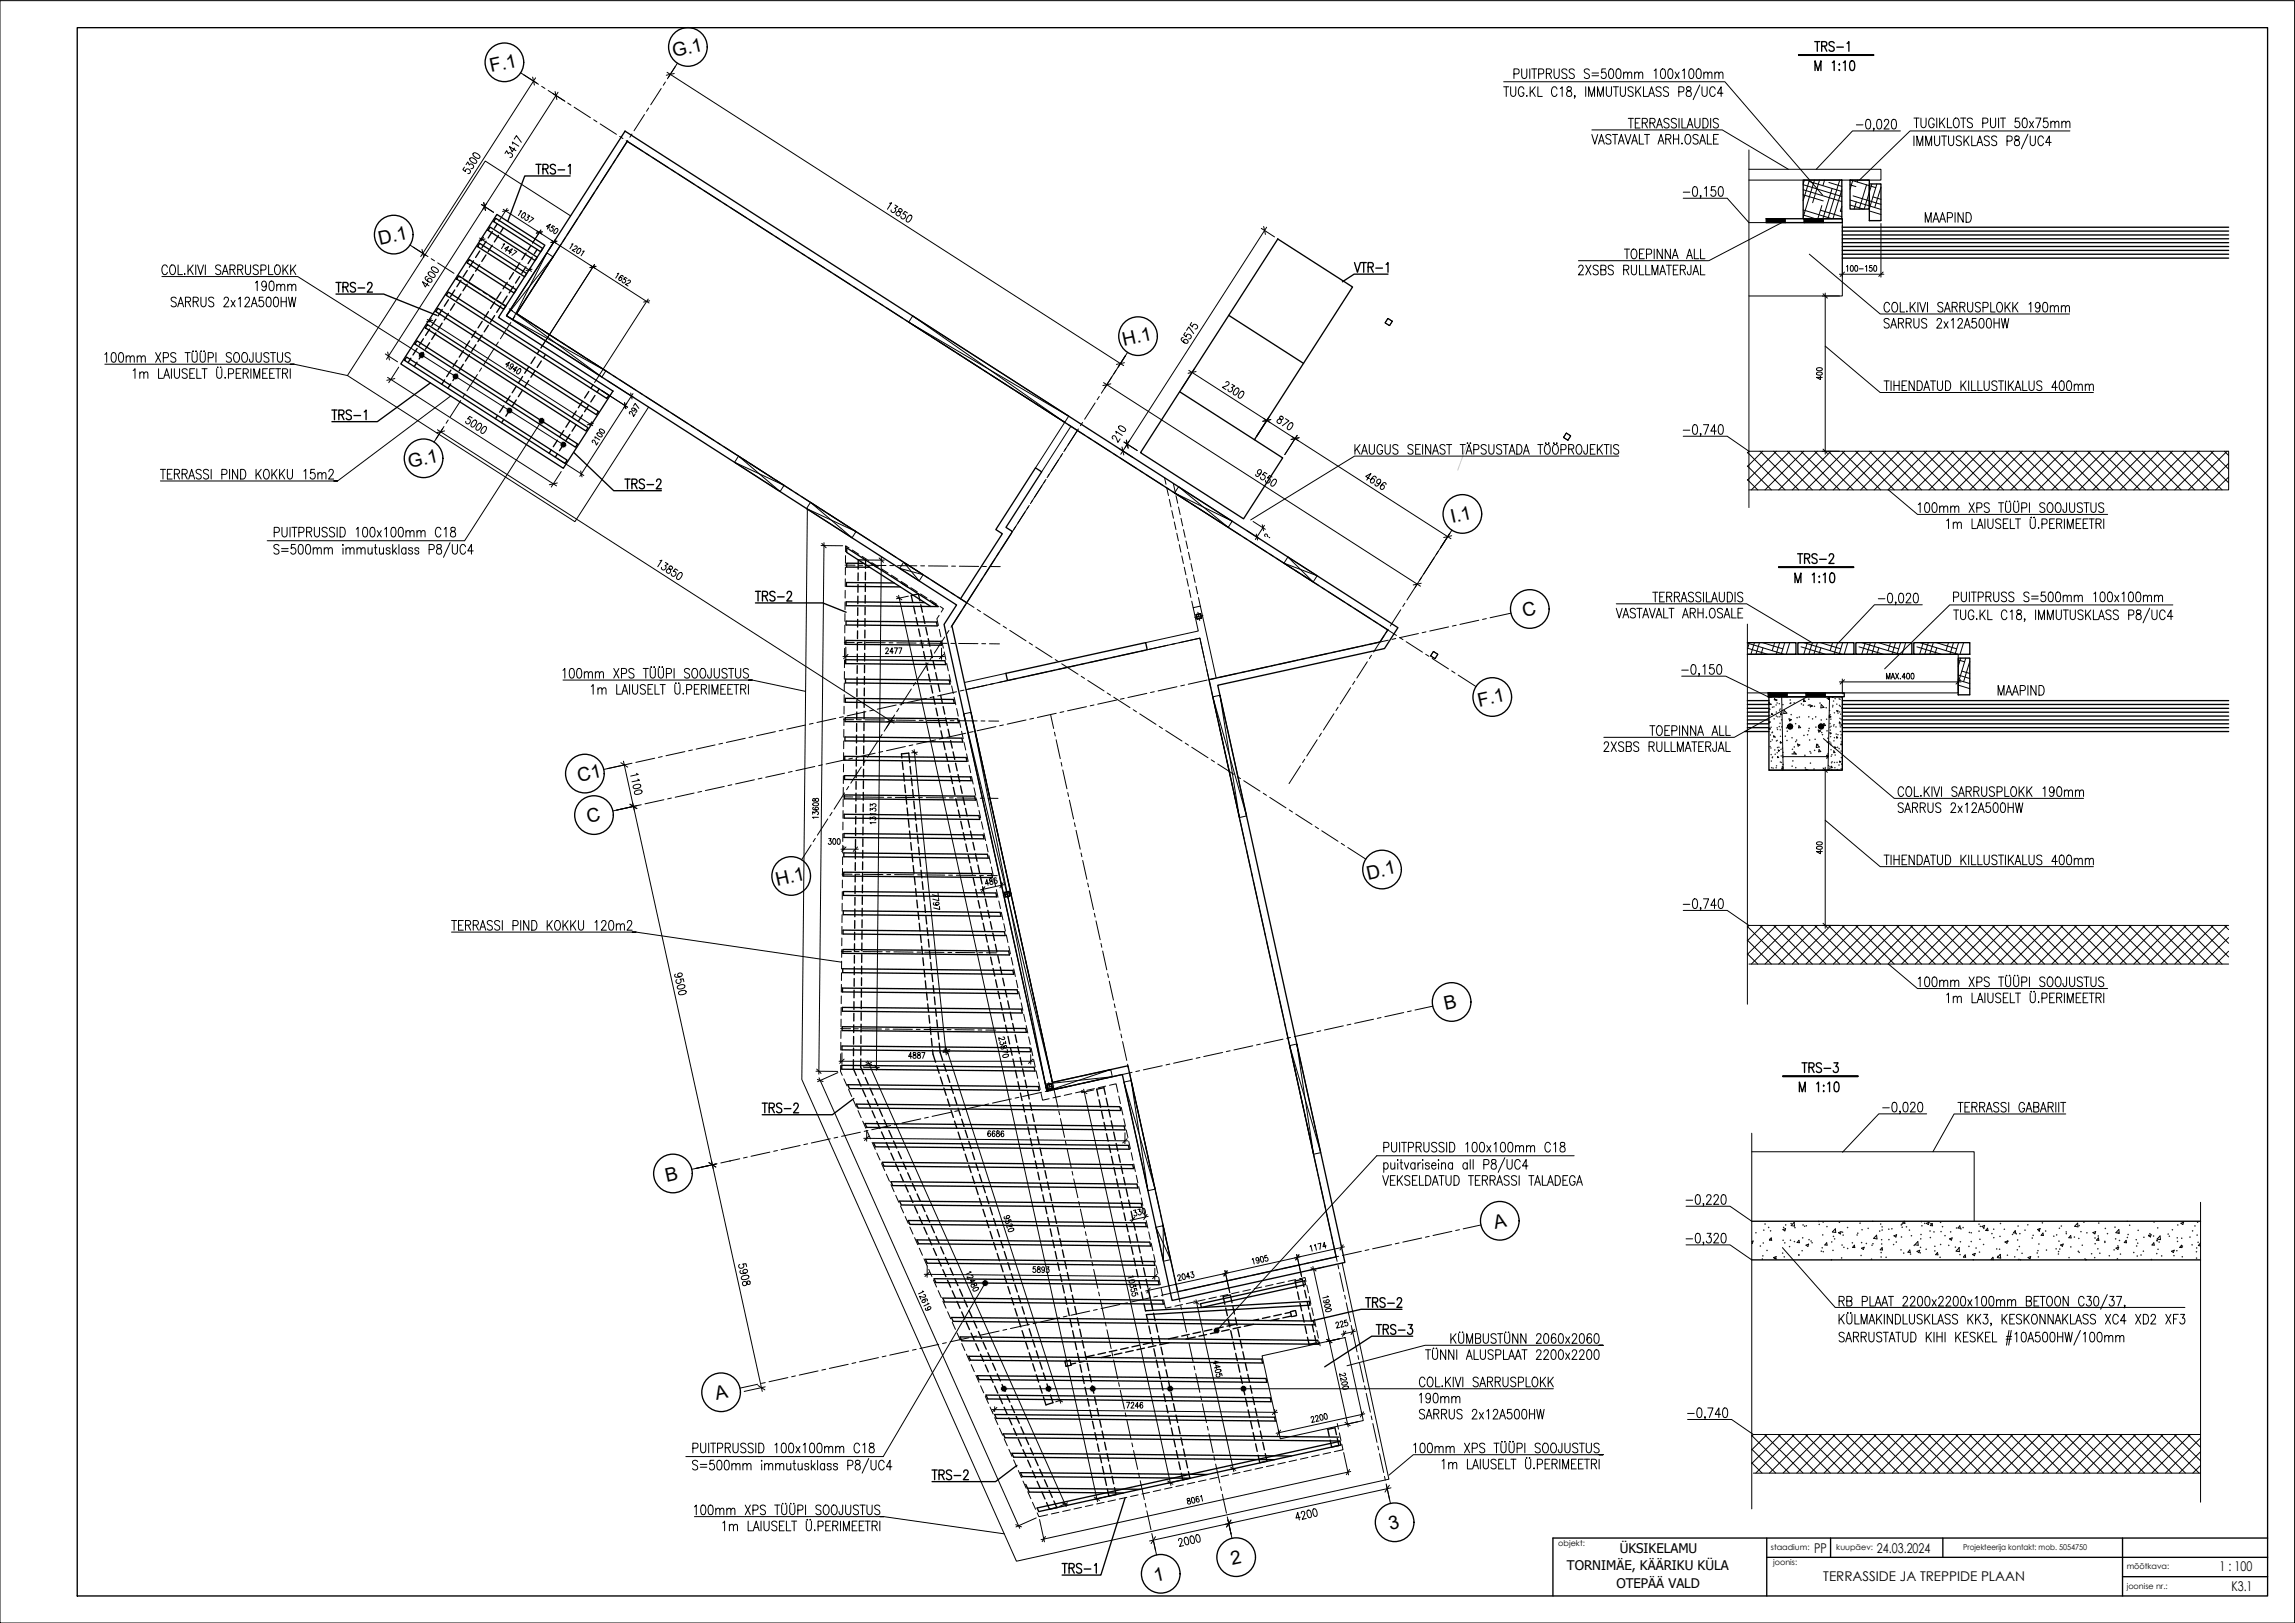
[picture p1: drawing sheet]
<svg xmlns="http://www.w3.org/2000/svg" width="594mm" height="420mm" viewBox="0 0 594 420" stroke-linecap="round" stroke-linejoin="round" font-family="sans-serif">
<defs><g id="words">
<text font-size="6.2" x="465.3" y="279">TRS-3</text>
<g font-size="5.7">
<text x="468.5" y="14.5">TRS-1</text>
<text x="464.3" y="147.1">TRS-2</text>
</g>
<g font-size="4.9">
<text x="174.4" y="14.8" transform="rotate(-12 174.4 14.8)">G.1</text>
<text x="127.2" y="18.7" transform="rotate(-12 127.2 18.7)">F.1</text>
<text x="98.3" y="63.3" transform="rotate(-12 98.3 63.3)">D.1</text>
<text x="290.9" y="89.6" transform="rotate(-12 290.9 89.6)">H.1</text>
<text x="106" y="121.3" transform="rotate(-12 106 121.3)">G.1</text>
<text x="375.9" y="135.4" transform="rotate(-12 375.9 135.4)">I.1</text>
<text x="394.5" y="159.8" transform="rotate(-12 394.5 159.8)">C</text>
<text x="382.9" y="183" transform="rotate(-12 382.9 183)">F.1</text>
<text x="149.8" y="202.4" transform="rotate(-12 149.8 202.4)">C1</text>
<text x="152.2" y="213.2" transform="rotate(-12 152.2 213.2)">C</text>
<text x="354.1" y="227.7" transform="rotate(-12 354.1 227.7)">D.1</text>
<text x="201.1" y="229.4" transform="rotate(-12 201.1 229.4)">H.1</text>
<text x="374.2" y="261.5" transform="rotate(-12 374.2 261.5)">B</text>
<text x="172.7" y="305.9" transform="rotate(-13 172.7 305.9)">B</text>
<text x="387" y="318.1" transform="rotate(-13 387 318.1)">A</text>
<text x="185.5" y="362.5" transform="rotate(-12 185.5 362.5)">A</text>
<text x="359.9" y="396.1" transform="rotate(-13 359.9 396.1)">3</text>
<text x="318.9" y="405.2" transform="rotate(-12 318.9 405.2)">2</text>
<text x="299" y="409.5" transform="rotate(-12 299 409.5)">1</text>
</g>
<g font-size="3.5">
<text x="469.6" y="402">PP</text>
<text x="485.8" y="402">24.03.2024</text>
<text x="574.6" y="406.6">1 : 100</text>
<text x="472" y="409.3">TERRASSIDE JA TREPPIDE PLAAN</text>
<text x="577.6" y="411.9">K3.1</text>
</g>
<g font-size="3.4">
<text x="419.3" y="401.9">ÜKSIKELAMU</text>
<text x="405.6" y="406.5">TORNIMÄE, KÄÄRIKU KÜLA</text>
<text x="418.4" y="411.1">OTEPÄÄ VALD</text>
</g>
<g font-size="2.1">
<text x="403.4" y="400.3">objekt:</text>
<text x="458.4" y="401.3">staadium:</text>
<text x="475.3" y="401.3">kuupäev:</text>
<text x="508.2" y="401.3">Projekteerija kontakt: mob. 5054750</text>
<text x="459" y="405.1">joonis:</text>
<text x="550.5" y="406.3">mõõtkava:</text>
<text x="550.5" y="411.3">joonise nr.:</text>
</g>
</g></defs>
<g fill="none" stroke="#000" stroke-width=".26">
<path d="M0 .2h594v420h-594zM135.6 19.4l3.3 2.1M172.7 18.7l118.2 76M174.8 17.2l-1.8 2.9M391.9 19.1h.9a.67 .67 0 0 0 .5-.6 .67 .67 0 0 0-.5-.7h-.9v2.5M393.9 17.8v1.8a.67 .67 0 0 0 .7 .7 .67 .67 0 0 0 .6-.7v-1.8M396 17.8v2.5M396.5 17.8h1.3M397.1 17.8v2.5M398.3 19.1h.8a.67 .67 0 0 0 .5-.6 .67 .67 0 0 0-.5-.7h-.8v2.5M400.3 19l1.1-.1 .2-.4-.2-.6-1.1-.1v2.5M400.9 19l.7 1.3"/>
<path d="M402.3 17.8v1.8a.67 .67 0 0 0 .6 .7 .67 .67 0 0 0 .7-.7v-1.8M405.6 18.2a.66 .66 0 0 0-.8-.4 .66 .66 0 0 0-.4 .9l1 .6a.63 .63 0 0 1-.3 1l-.6-.1-.2-.2M407.5 18.2a.66 .66 0 0 0-.8-.4 .66 .66 0 0 0-.4 .9l1 .6a.63 .63 0 0 1-.3 1l-.6-.1-.2-.2M411.4 18.2a.66 .66 0 0 0-.8-.4 .66 .66 0 0 0-.4 .9l1 .6a.63 .63 0 0 1-.2 1l-.7-.1-.2-.2M412.1 18.9h1.7M412.1 19.6h1.7M415.6 17.8h-.9l-.1 1.1a.76 .76 0 0 1 1 .1 .76 .76 0 0 1 0 1 .76 .76 0 0 1-1 .1l-.1-.2M416.7 17.9l.4-.1a1.47 1.47 0 0 1 .5 2.1l-.2 .3-.4 .1a1.47 1.47 0 0 1-.5-2zM418.6 17.9l.4-.1a1.47 1.47 0 0 1 .5 2.1l-.2 .3-.4 .1a1.47 1.47 0 0 1-.5-2zM420.3 19.1l.5-.4 .4 .1 .1 1.5M420.3 18.7v1.6M421.3 19.1l.5-.4 .5 .1 .1 1.5"/>
<path d="M423.1 19.1l.5-.4 .5 .1 .1 1.5M423.1 18.7v1.6M424.2 19.1l.5-.4 .4 .1 .1 1.5M428.2 18.3l.5-.5v2.5M430.1 17.9l.5-.1a1.47 1.47 0 0 1 .4 2.1l-.1 .3-.5 .1a1.47 1.47 0 0 1-.5-2zM432 17.9l.5-.1a1.47 1.47 0 0 1 .5 2.1l-.2 .3-.5 .1a1.47 1.47 0 0 1-.5-2zM433.6 18.7l1.1 1.6M434.7 18.7l-1.1 1.6M435.5 18.3l.5-.5v2.5M437.4 17.9l.5-.1a1.47 1.47 0 0 1 .5 2.1l-.2 .3-.5 .1a1.47 1.47 0 0 1-.5-2zM439.3 17.9l.5-.1a1.47 1.47 0 0 1 .5 2.1l-.2 .3-.5 .1a1.47 1.47 0 0 1-.5-2zM441 19.1l.5-.4 .5 .1 .1 1.5"/>
<path d="M441 18.7v1.6M442.1 19.1l.5-.4 .5 .1v1.5M443.9 19.1l.5-.4 .5 .1 .1 1.5M443.9 18.7v1.6M445 19.1l.4-.4 .5 .1 .1 1.5M122.5 39.7a1.3 1.3 0 0 1 1.7 1.1l-.1 .1a1.3 1.3 0 0 1-1.7-1.1zM130.7 39.7l.5-.7 .4 .8a.59 .59 0 0 1 1 .1 .59 .59 0 0 1-.6 .8M132.7 37.3l-.1-.5 1.7 1M133.1 36l.6-.9 1.2 1.7M133.2 38.3l-.6 1-.7-1.4 1.7 1.1M138.6 20.2l-29.7 46.2M143.1 24.2l3.1 2"/>
<path d="M144.5 23.9l-19.6 30.4M389.2 21.2h57.3l25.3 29.3M389.2 22.5h1.4M389.9 22.5v2.5M391 22.5v1.8a.67 .67 0 0 0 .7 .7 .67 .67 0 0 0 .7-.7v-1.8M394.5 23.1a.74 .74 0 0 0-.9-.6 .74 .74 0 0 0-.6 .9v.6a.74 .74 0 0 0 .8 1 .74 .74 0 0 0 .7-1h-.5M395.2 24.7v.3zM396.1 22.5v2.5M396.6 23.5l.8 1.5M397.4 22.5l-1.3 1.6M398.1 22.5v2.5h1.1M403 23.1a.74 .74 0 0 0-.9-.6 .74 .74 0 0 0-.5 .9v.6a.74 .74 0 0 0 .5 1 .74 .74 0 0 0 .9-.6"/>
<path d="M403.9 22.9l.5-.4v2.5M405.7 22.6a.55 .55 0 0 0 .2 .8 .78 .78 0 0 1 1 .7 .78 .78 0 0 1-.9 .9 .81 .81 0 0 1-.4-1 .81 .81 0 0 1 .9-.6 .55 .55 0 0 0 .2-.8zM407.7 24.8h-.2h.2l-.2 .6M410.5 22.5v2.5M411.2 25v-2.5l.8 2.5 .8-2.5v2.5M412.1 34.8l.7 2.5 .8-2.5M412.1 33.6h33.7l17.1 10.2M413.5 25v-2.5l.8 2.5 .7-2.5v2.5M413.8 37.3l.7-2.5 .8 2.5M414.1 36.5h.9M415.8 22.5v1.8a.67 .67 0 0 0 .7 .7 .67 .67 0 0 0 .6-.7v-1.8M417 35.2a.66 .66 0 0 0-.8-.4 .66 .66 0 0 0-.4 .8l1 .6a.63 .63 0 0 1-.3 1.1l-.6-.1-.2-.3"/>
<path d="M417.4 34.8h1.3M417.6 22.5h1.4M418.1 34.8v2.5M418.3 22.5v2.5M418.9 37.3l.8-2.5 .7 2.5M419.2 36.5h1M419.4 22.5v1.8a.67 .67 0 0 0 .7 .7 .67 .67 0 0 0 .7-.7v-1.8M420.6 34.8l.8 2.5 .8-2.5M421.5 30.6h1.3M422.2 30.6v2.5M422.3 37.3l.8-2.5 .8 2.5M422.6 36.5h1"/>
<path d="M422.8 22.8a.66 .66 0 0 0-.9-.3 .66 .66 0 0 0-.4 .8l1.1 .6a.63 .63 0 0 1-.3 1.1h-.4l-.5-.4M423.3 31.8h.8M423.4 22.5v2.5M423.9 23.5l.9 1.5M424.3 34.8v2.5h1.2M424.5 30.6h-1.2v2.5h1.2M424.8 22.5l-1.4 1.6M425.1 31.8l1.2-.1 .1-.3-.1-.6-1.2-.2v2.5M425.4 22.5v2.5h1.2M425.7 34.8h1.3M425.8 31.8l.6 1.3M426.3 34.8v2.5"/>
<path d="M426.8 25l.7-2.5 .8 2.5M427 24.1h1M427.1 31.8l1.1-.1 .2-.3-.2-.6-1.1-.2v2.5M427.8 31.8l.6 1.3M428.8 33.1l.8-2.5 .7 2.5M429.1 32.3h1M429.2 37.3l.8-2.5 .7 2.5M429.5 36.5h.9M430 22.8a.66 .66 0 0 0-.8-.3 .66 .66 0 0 0-.4 .8l1 .6a.63 .63 0 0 1-.3 1.1h-.4l-.4-.4M431.2 36l1.1-.1 .2-.4-.2-.6-1.1-.1v2.5M431.9 36l.6 1.3M431.9 22.8a.66 .66 0 0 0-.8-.3 .66 .66 0 0 0-.4 .8l1 .6a.63 .63 0 0 1-.3 1.1h-.4l-.4-.4"/>
<path d="M432.1 31a.66 .66 0 0 0-.9-.4 .66 .66 0 0 0-.4 .9l1.1 .6a.63 .63 0 0 1-.3 1l-.7-.1-.2-.2M433.2 34.8v2.5M433.2 36h1.3M434 31a.66 .66 0 0 0-.9-.4 .66 .66 0 0 0-.4 .9l1.1 .6a.63 .63 0 0 1-.3 1l-.7-.1-.2-.2M434.5 34.8v2.5M434.6 23.8h.8a.68 .68 0 0 0 .5-.7 .68 .68 0 0 0-.5-.6h-.8v2.5M434.6 30.6v2.5M435.4 30.6v2.5h1.1M435.4 37.1v.2zM436.5 34.9l.2-.1a1.36 1.36 0 0 1 1.1 1 1.36 1.36 0 0 1-.5 1.4l-.2 .1a1.36 1.36 0 0 1-1-1 1.36 1.36 0 0 1 .4-1.4zM436.7 22.6a.55 .55 0 0 0 .2 .8 .78 .78 0 0 1 .9 .7 .78 .78 0 0 1-.8 .9 .81 .81 0 0 1-.5-1 .81 .81 0 0 1 .9-.6 .55 .55 0 0 0 .2-.8zM436.7 33.1l.8-2.5 .7 2.5"/>
<path d="M437 32.3h1M438.7 30.6v1.8a.67 .67 0 0 0 .7 .7 .67 .67 0 0 0 .7-.7v-1.8M439.6 35.2a.66 .66 0 0 0-.9-.4 .66 .66 0 0 0-.4 .8l1.1 .6a.63 .63 0 0 1-.3 1.1l-.7-.1-.2-.3M440 37.3l.7-2.5 .8 2.5M440 22l-1.7 3.8M440.2 36.5h1M440.6 22.5v1.8a.67 .67 0 0 0 .6 .7 .67 .67 0 0 0 .7-.7v-1.8M440.8 30.6a1.31 1.31 0 0 1 1.3 .7 1.31 1.31 0 0 1-.1 1.5l-.5 .3h-.7zM442 34.8v2.5h1.1M442.8 30.6v2.5M443.6 36h.7M444 23.1a.74 .74 0 0 0-.9-.6 .74 .74 0 0 0-.5 .9v.6a.74 .74 0 0 0 .5 1 .74 .74 0 0 0 .9-.6"/>
<path d="M444.8 31a.66 .66 0 0 0-.8-.4 .66 .66 0 0 0-.4 .9l1 .6a.63 .63 0 0 1-.3 1l-.6-.1-.2-.2M444.8 34.8h-1.2v2.5h1.2M446 24.1h-1.4l.9-1.6v2.5M452.7 38.8v92.6M480.5 32.3h1.8M483.2 31l.5-.1a1.47 1.47 0 0 1 .5 2l-.2 .4-.5 .1a1.47 1.47 0 0 1-.5-2zM485.1 33.3h-.2h.2l-.2 .6M486.1 31l.4-.1a1.47 1.47 0 0 1 .5 2l-.2 .4-.5 .1a1.47 1.47 0 0 1-.4-2zM487.8 31.5l.4-.6 .5 .1 .2 .4-.3 .8-.9 1.2h1.3M489.9 31l.4-.1a1.47 1.47 0 0 1 .5 2l-.2 .4-.4 .1a1.47 1.47 0 0 1-.5-2zM491.9 33.9h-12.4l-9.4 9.9M495.4 30.6h1.4"/>
<path d="M495.4 35.2v2.5M496.1 30.6v2.5M496.2 37.7v-2.5l.8 2.5 .7-2.5v2.5M497.2 30.6v1.7a.67 .67 0 0 0 .7 .8 .67 .67 0 0 0 .7-.8v-1.7M498.5 37.7v-2.5l.7 2.5 .8-2.5v2.5M500.7 31.2a.74 .74 0 0 0-.9-.6 .74 .74 0 0 0-.6 .9v.6a.75 .75 0 0 0 .8 1 .75 .75 0 0 0 .7-1h-.5M500.8 35.2v1.8a.67 .67 0 0 0 .6 .7 .67 .67 0 0 0 .7-.7v-1.8M501.3 30.6v2.5M502.1 30.6v2.5M502.6 31.6l.8 1.5M502.6 35.2h1.3M503.2 35.2v2.5"/>
<path d="M503.4 30.6l-1.3 1.6M504.1 30.6v2.5h1.1M504.4 35.2v1.8a.67 .67 0 0 0 .7 .7 .67 .67 0 0 0 .6-.7v-1.8M506 30.7l.2-.1a1.36 1.36 0 0 1 1 1 1.36 1.36 0 0 1-.4 1.3l-.2 .2a1.36 1.36 0 0 1-1.1-1 1.36 1.36 0 0 1 .5-1.4zM507.5 30.6h1.4M507.7 35.6a.66 .66 0 0 0-.8-.4 .66 .66 0 0 0-.4 .8l1 .6a.64 .64 0 0 1-.3 1.1h-.3l-.5-.4M508.2 30.6v2.5M508.4 35.2v2.5M508.9 36.3l.8 1.4M509.7 35.2l-1.3 1.7M510.4 35.2v2.5h1.1M510.6 30.9a.66 .66 0 0 0-.9-.3 .66 .66 0 0 0-.4 .8l1.1 .6a.63 .63 0 0 1-.3 1.1l-.7-.2-.2-.2"/>
<path d="M511.7 37.7l.8-2.5 .7 2.5M512 36.9h1M513.2 31.9h.9a.67 .67 0 0 0 .5-.7 .67 .67 0 0 0-.5-.6h-.9v2.5M515 35.6a.66 .66 0 0 0-.9-.4 .66 .66 0 0 0-.4 .8l1.1 .6a.64 .64 0 0 1-.3 1.1h-.4l-.5-.4M515.2 30.6v1.7a.67 .67 0 0 0 .7 .8 .67 .67 0 0 0 .7-.8v-1.7M516.9 35.6a.66 .66 0 0 0-.9-.4 .66 .66 0 0 0-.4 .8l1.1 .6a.64 .64 0 0 1-.3 1.1h-.4l-.5-.4M517.3 30.6v2.5M517.8 30.6h1.4M518.5 30.6v2.5M519.5 36.5h.9a.68 .68 0 0 0 .5-.6 .68 .68 0 0 0-.5-.7h-.9v2.5M521.6 35.3a.55 .55 0 0 0 .2 .9 .79 .79 0 0 1 1 .7 .79 .79 0 0 1-.9 .8 .82 .82 0 0 1-.4-1 .82 .82 0 0 1 .9-.5 .55 .55 0 0 0 .2-.9zM522.7 30.6h-1l-.1 1a.76 .76 0 0 1 1.1 .1 .76 .76 0 0 1 0 1 .76 .76 0 0 1-1.1 .1l-.1-.2"/>
<path d="M523.7 30.7l.5-.1a1.47 1.47 0 0 1 .5 2l-.2 .3-.5 .2a1.47 1.47 0 0 1-.5-2.1zM525 34.7l-1.7 3.8M525.3 31.4l1.1 1.7M525.5 35.2v1.8a.67 .67 0 0 0 .7 .7 .67 .67 0 0 0 .7-.7v-1.8M526.4 31.4l-1.1 1.7M527 30.6h1.3l-1 2.5M529 35.8a.74 .74 0 0 0-.9-.6 .74 .74 0 0 0-.6 1v.6a.74 .74 0 0 0 .6 .9 .74 .74 0 0 0 .9-.6M530 30.6h-.9l-.1 1a.76 .76 0 0 1 1 .1 .76 .76 0 0 1 0 1 .76 .76 0 0 1-1 .1l-.1-.2M530.9 31.9l.4-.5 .5 .1 .1 1.6M530.9 31.4v1.7M531 36.9h-1.5l1-1.7v2.5M531.9 31.9l.5-.5 .5 .1 .1 1.6"/>
<path d="M533.7 31.9l.5-.5 .5 .1 .1 1.6M533.7 31.4v1.7M534.8 31.9l.4-.5 .5 .1 .1 1.6M535.8 33.9h-41.4l-13.1 12.7M120.2 43.3l-.4 .6 .7 .5a.61 .61 0 0 1 .5-.6 .61 .61 0 0 1 .7 .4 .61 .61 0 0 1-.4 .7h-.2M120.6 42.6l.5-.7 .4 .8a.59 .59 0 0 1 1 .1 .59 .59 0 0 1-.6 .8M121.7 41a1.3 1.3 0 0 1 1.7 1l-.1 .2a1.3 1.3 0 0 1-1.7-1.1zM124.6 52.9l3.2 2.1M126 52.6l-26 40.4M130.2 54.2l37.8 24.2M131.3 53.9l-2.2 3.4M134.6 54.6l.4-.1-.8 1.3"/>
<path d="M135.5 55.2l.4-.1a.85 .85 0 0 1-.9 1.3v-.4zM136.6 55.6l.5 .3-.5 .3a.44 .44 0 0 1-.1 .8 .44 .44 0 0 1-.6-.4M137.5 56.2l.7 .4-1.3 .9M140 59.6l-2.2 3.3M142.2 59l-.7-.4 1-.6-.8 1.3M143.6 58.7l-.5-.3-.4 .5a.45 .45 0 0 1 .5 .4 .45 .45 0 0 1-.4 .5 .45 .45 0 0 1-.5-.4M143.8 59.2h.4a.83 .83 0 0 1 0 .8 .83 .83 0 0 1-.8 .4l-.1-.4zM230.3 52.6l.5-.1-1.1 1.7M231.7 53.1l.7 .4-.8 .4a.59 .59 0 0 1-.1 1 .59 .59 0 0 1-.8-.6M232.7 54.1l-.1 .4a.73 .73 0 0 1 .5 .8 .73 .73 0 0 1-.8 .6 .64 .64 0 0 1-.2-1 .64 .64 0 0 1 1 0h.2a.41 .41 0 0 0 .1-.7l-.5-.2zM234.9 55.1l-.6-.4-.6 .7a.61 .61 0 0 1 .7 .5 .61 .61 0 0 1-.4 .7 .61 .61 0 0 1-.8-.4v-.2M235.3 55.8l.3-.1 .3 .1a1.31 1.31 0 0 1-1.1 1.7l-.1-.1a1.2 1.2 0 0 1 .6-1.6z"/>
<path d="M326.5 59.1l3.4 2.2M327.9 58.8l-36.6 57M435.7 51.3h11.4l5.6 6.3M435.7 49.8h1.7M438.4 48.4l.5-.1a1.47 1.47 0 0 1 .4 2l-.2 .4-.4 .1a1.47 1.47 0 0 1-.5-2zM440.3 50.7h-.2h.2l-.2 .6M441.2 48.8l.5-.5v2.5M444 48.3h-.9l-.1 1.1a.76 .76 0 0 1 1 .1 .76 .76 0 0 1 0 1 .76 .76 0 0 1-1 .1l-.1-.3M445.1 48.4l.4-.1a1.47 1.47 0 0 1 .5 2l-.2 .4-.5 .1a1.47 1.47 0 0 1-.4-2zM461.2 57.6l-18.8 9.9h-33.8M466.8 47.8l10 3.1M466.8 49.1l10 3.1"/>
<path d="M466.8 50.4l5.2 1.6M466.8 51.7v.1M466.8 54.3l7.4 2.3M466.8 55.7l3.1 .9M467.1 46.6l-.3 1.1M468.3 47l8.5 2.6M468.4 46.6l-1.6 5.3M469.7 46.6l-2.9 9.6M471 46.6l-1.8 5.9M471.2 54.4l5.6 1.7M471.6 53.2l-1 3.4M472.3 46.6l-.4 1.5"/>
<path d="M473.4 47.2l3.4 1.1M474.3 48.8l-2.4 7.8M476.2 46.6l-3 10M476.8 53.4l-.4 1.3 .4 .1M476.8 49.1l-2.3 7.5M476.9 58.4v13.3M478.9 47.8l1.5 .5M478.9 51.8l8 2.4M478.9 53.1l3.4 1M479.2 46.6l6.4 2M479.6 46.6l-.7 2.4M479.7 50.7l7.2 2.2"/>
<path d="M480.5 52.3l-.6 1.8M480.9 46.6l-.1 .5M483.2 47.8l-1.9 6.3M483.4 46.6l.5 .2M483.9 54.6l3 .9M484.5 47.6l-1.9 6.5M484.8 51l2.1 .6M485.8 47.6l-1.9 6.5M486.7 47.6l.2 .1M486.9 48.5l-1.6 5.2M486.9 57v.1M486.9 57.9v13.8"/>
<path d="M498.4 57.5v-2.5l.7 2.5 .8-2.5v2.5M500.4 57.5l.7-2.5 .8 2.5M500.7 56.7h.9M502.1 57.5l.7-2.5 .8 2.5M502.4 56.7h.9M504.1 56.4h.8a.68 .68 0 0 0 .5-.7 .68 .68 0 0 0-.5-.7h-.8v2.5M506.1 55v2.5M508.2 55v2.5l-1.4-2.5v2.5M508.9 55h.7a1.47 1.47 0 0 1 0 2.5h-.7zM41.9 71.6h35.2l68.7 43.5M43.3 69.2a.74 .74 0 0 0-.9-.6 .74 .74 0 0 0-.5 .9v.6a.74 .74 0 0 0 .5 1 .74 .74 0 0 0 .9-.6M44.3 68.7l.2-.1a1.36 1.36 0 0 1 1 1 1.36 1.36 0 0 1-.4 1.4l-.2 .1a1.36 1.36 0 0 1-1.1-1 1.36 1.36 0 0 1 .5-1.4z"/>
<path d="M45.6 77.3a.66 .66 0 0 0-.8-.4 .66 .66 0 0 0-.4 .9l1 .6a.63 .63 0 0 1-.3 1l-.6-.1-.2-.2M46 79.4l.8-2.5 .7 2.5M46.1 68.6v2.5h1.1M46.3 78.6h.9M47.8 70.9v.2zM48 78.1l1.1-.1 .2-.4-.2-.6-1.1-.1v2.5M48.7 68.6v2.5M48.7 78.1l.6 1.3M49.1 69.7l.9 1.4M50 78.1l1.1-.1 .2-.4-.2-.6-1.1-.1v2.5M50 68.6l-1.3 1.7M50.7 68.6v2.5"/>
<path d="M50.7 78.1l.6 1.3M51.1 68.6l.8 2.5 .8-2.5M52 76.9v1.8a.67 .67 0 0 0 .7 .7 .67 .67 0 0 0 .6-.7v-1.8M53.1 68.6v2.5M55.3 77.3a.66 .66 0 0 0-.8-.4 .66 .66 0 0 0-.4 .9l1 .6a.63 .63 0 0 1-.2 1l-.7-.1-.2-.2M57.1 69a.66 .66 0 0 0-.8-.4 .66 .66 0 0 0-.4 .8l1.1 .6a.63 .63 0 0 1-.3 1.1h-.4l-.5-.4M57.5 71.1l.8-2.5 .8 2.5M57.8 70.3h1M58 77.5l.4-.6 .6 .1 .2 .4-.3 .8-1 1.2h1.3M59.5 69.8l1.2-.1 .2-.4-.2-.6-1.2-.1v2.5M59.8 77.8l1.1 1.6M60.2 69.8l.7 1.3"/>
<path d="M60.9 77.8l-1.1 1.6M61.5 69.8l1.2-.1 .2-.4-.2-.6-1.2-.1v2.5M61.7 77.4l.5-.5v2.5M62.2 69.8l.7 1.3M63.4 77.5l.4-.6 .6 .1 .2 .4-.3 .8-1 1.2h1.4M63.5 68.6v1.8a.67 .67 0 0 0 .7 .7 .67 .67 0 0 0 .7-.7v-1.8M65.1 79.4l.7-2.5 .8 2.5M65.3 78.6h1M66.1 73.2l.5-.4v2.5M66.9 69a.66 .66 0 0 0-.9-.4 .66 .66 0 0 0-.4 .8l1.1 .6a.63 .63 0 0 1-.3 1.1h-.4l-.5-.4M67.5 69.9h.9a.68 .68 0 0 0 .5-.7 .68 .68 0 0 0-.5-.6h-.9v2.5M68.1 76.9h-.9l-.1 1.1a.76 .76 0 0 1 1 .1 .76 .76 0 0 1 0 1 .76 .76 0 0 1-1 .1l-.1-.2"/>
<path d="M69 73.6a.66 .66 0 0 1-.7 .7 .74 .74 0 0 1-.6-.9 .74 .74 0 0 1 1-.5 2.13 2.13 0 0 1 0 2.2 .53 .53 0 0 1-.9-.2M69.2 77l.4-.1a1.47 1.47 0 0 1 .5 2.1l-.2 .3-.5 .1a1.47 1.47 0 0 1-.4-2zM69.5 68.6v2.5h1.2M69.9 72.9l.5-.1a1.47 1.47 0 0 1 .5 2l-.2 .3-.5 .2a1.47 1.47 0 0 1-.5-2.1zM71.1 77l.4-.1a1.47 1.47 0 0 1 .5 2.1l-.2 .3-.5 .1a1.47 1.47 0 0 1-.4-2zM71.4 68.7l.2-.1a1.36 1.36 0 0 1 1.1 1 1.36 1.36 0 0 1-.5 1.4l-.2 .1a1.36 1.36 0 0 1-1-1 1.36 1.36 0 0 1 .4-1.4zM71.6 74.1l.5-.5 .5 .1 .1 1.6M71.6 73.6v1.7M72.7 74.1l.5-.5 .4 .1 .1 1.6M72.8 76.9v2.5M72.8 78.1h1.3M73.2 68.6v2.5"/>
<path d="M73.7 69.7l.9 1.4M74.1 76.9v2.5M74.5 74.1l.5-.5 .4 .1 .1 1.6M74.5 73.6v1.7M74.6 68.6l-1.4 1.7M74.7 76.9l.5 2.5 .4-2.5 .5 2.5 .5-2.5M75.2 68.6v2.5M75.5 74.1l.5-.5 .5 .1 .1 1.6M75.7 69.7l.9 1.4M76.6 68.6l-1.4 1.7M107 64l3.3 2.1M110.6 71.6l-.5 .2a1.18 1.18 0 0 0 1.7 1.1 .57 .57 0 0 0-.4-.9 .57 .57 0 0 0-.6 .7l.2 .3"/>
<path d="M110.7 73.3l-.6 1-.7-1.4 1.7 1.1M110.9 70.5a1.3 1.3 0 0 1 1.7 1.1l-.1 .1a1.3 1.3 0 0 1-1.6-1.1zM111.8 69.2a1.3 1.3 0 0 1 1.7 1.1l-.1 .1a1.3 1.3 0 0 1-1.7-1.1zM124.2 61.6l13.4 8.7M125.2 61.4l-.6 1M130.2 63.2l.4-.1-.8 1.3M131.4 64.8l-.7-.5 1-.5-.8 1.3M132.3 65.4l-.7-.5 1-.5-.8 1.3M133.1 64.7l.7 .5-1.3 .9M137.4 69.2l-.7 1M143.8 62l-1.9 2.9M147.9 63.2l.4-.1-.8 1.3"/>
<path d="M148.8 63.8l.2-.2 .4 .2-.1 .5-1.2 .4 .7 .5M149.8 64.4l.4-.1a.84 .84 0 0 1-.8 1.3l-.1-.4zM150.8 65.1l.4-.1-.8 1.2M153.9 68.5l-13.9 21.6M159.8 70.8l.4-.1-.8 1.3M161.3 71.7l-.1-.3a.86 .86 0 0 0-.9 1.2 .44 .44 0 0 0 .6-.3 .44 .44 0 0 0-.3-.5l-.3 .2M162.3 72.1l-.5-.3-.4 .5a.45 .45 0 0 1 .6 .4 .45 .45 0 0 1-.4 .5 .45 .45 0 0 1-.5-.5M162.5 72.7l.3-.2 .3 .1v.5l-1.2 .5 .7 .4M167.8 77.4l-13.9 21.6M408.7 69.2l.4-.5 .5 .1 .2 .3-.3 .9-.9 1.2h1.3M410.5 68.7l1.3 2.5M411.8 68.7l-1.3 2.5"/>
<path d="M413.7 69a.66 .66 0 0 0-.8-.3 .66 .66 0 0 0-.4 .8l1 .6a.63 .63 0 0 1-.3 1.1l-.6-.2-.2-.2M414.4 69.8l1.1-.1 .2-.3-.2-.6-1.1-.1v2.5h.8a.68 .68 0 0 0 .5-.7 .68 .68 0 0 0-.5-.7M417.6 69a.66 .66 0 0 0-.8-.3 .66 .66 0 0 0-.4 .8l1 .6a.63 .63 0 0 1-.2 1.1l-.7-.2-.2-.2M420.3 69.8l1.1-.1 .2-.3-.2-.6-1.1-.1v2.5M420.5 64.5h1.3M421 69.8l.6 1.4M421.2 64.5v2.5M422.3 68.7v1.7a.67 .67 0 0 0 .7 .8 .67 .67 0 0 0 .6-.8v-1.7M422.6 64.6l.2-.1a1.36 1.36 0 0 1 1 1 1.36 1.36 0 0 1-.5 1.4l-.1 .1a1.36 1.36 0 0 1-1.1-1 1.36 1.36 0 0 1 .5-1.4zM424.4 68.7v2.5h1.1M424.4 65.7h.8M425.6 64.5h-1.2v2.5h1.2"/>
<path d="M426 68.7v2.5h1.2M426.2 65.8h.9a.68 .68 0 0 0 .5-.7 .68 .68 0 0 0-.5-.6h-.9v2.5M427.6 71.2v-2.5l.8 2.5 .8-2.5v2.5M428.2 64.5v2.5M429.6 71.2l.8-2.5 .8 2.5M429.9 70.3h1M430.3 64.5v2.5l-1.3-2.5v2.5M431.3 68.7h1.4M432 68.7v2.5M432.4 64.5v2.5l-1.3-2.5v2.5M432.9 67l.7-2.5 .8 2.5M433.2 66.2h.9"/>
<path d="M433.2 69.8h.7M434.4 68.7h-1.2v2.5h1.2M435 69.8l1.1-.1 .2-.3-.2-.6-1.1-.1v2.5M435.6 69.8l.7 1.4M436.6 67l.7-2.5 .8 2.5M436.9 66.2h.9M437.7 68.7l-.1 2.2-.3 .3-.3-.2-.2-.7M438.2 71.2l.8-2.5 .7 2.5M438.5 70.3h.9M438.6 64.5v2.5h1.1M440.2 64.5v2.5h1.1M440.2 68.7v2.5h1.1"/>
<path d="M468.4 65.8l18.3 15.5h49M471.7 76.6h4.4M472.5 75.9v41.7M476.1 71h11.5M478 69l.3-.3v1.5M479.1 68.8l.2-.1a.84 .84 0 0 1 .5 .8 .84 .84 0 0 1-.5 .7l-.4-.6zM480.3 68.8l.1-.1a.84 .84 0 0 1 .5 .8 .84 .84 0 0 1-.5 .7l-.3-.6zM481.3 69.6h1M482.9 69l.3-.3v1.5M484.6 68.7h-.6l-.1 .7a.44 .44 0 0 1 .7 0 .44 .44 0 0 1-.1 .7 .44 .44 0 0 1-.6-.1M485.2 68.8l.2-.1a.84 .84 0 0 1 .4 .8 .84 .84 0 0 1-.4 .7l-.4-.6zM489.1 78.9a.74 .74 0 0 0-.9-.6 .74 .74 0 0 0-.5 .9v.6a.74 .74 0 0 0 .5 1 .74 .74 0 0 0 .9-.6"/>
<path d="M490.1 78.4l.2-.1a1.36 1.36 0 0 1 1 1 1.36 1.36 0 0 1-.5 1.4l-.1 .1a1.36 1.36 0 0 1-1.1-1 1.36 1.36 0 0 1 .5-1.4zM491.9 78.3v2.5h1.1M494.5 78.3v2.5M494.9 79.3l.9 1.5M495.8 78.3l-1.3 1.6M496.5 78.3v2.5M496.9 78.3l.8 2.5 .8-2.5M498.9 78.3v2.5M502.9 78.6a.66 .66 0 0 0-.8-.3 .66 .66 0 0 0-.4 .8l1.1 .6a.63 .63 0 0 1-.3 1.1h-.4l-.5-.4M503.6 79.9h1M505.3 79.5l1.2-.2 .2-.3-.2-.6-1.2-.1v2.5M506 79.5l.7 1.3"/>
<path d="M507.3 79.5l1.2-.2 .2-.3-.2-.6-1.2-.1v2.5M508 79.5l.7 1.3M509.3 78.3v1.8a.67 .67 0 0 0 .7 .7 .67 .67 0 0 0 .7-.7v-1.8M512.6 78.6a.66 .66 0 0 0-.8-.3 .66 .66 0 0 0-.4 .8l1.1 .6a.63 .63 0 0 1-.3 1.1h-.4l-.5-.4M513.3 79.6h.9a.68 .68 0 0 0 .5-.7 .68 .68 0 0 0-.5-.6h-.9v2.5M515.3 78.3v2.5h1.2M517.2 78.4l.2-.1a1.36 1.36 0 0 1 1 1 1.36 1.36 0 0 1-.4 1.4l-.2 .1a1.36 1.36 0 0 1-1-1 1.36 1.36 0 0 1 .4-1.4zM519 78.3v2.5M519.5 79.3l.9 1.5M520.4 78.3l-1.4 1.6M521 78.3v2.5M521.5 79.3l.9 1.5"/>
<path d="M522.4 78.3l-1.4 1.6M525.2 78.8l.5-.5v2.5M528.1 79.1a.66 .66 0 0 1-.7 .7 .74 .74 0 0 1-.5-.9 .74 .74 0 0 1 .9-.5 2.13 2.13 0 0 1 0 2.3 .53 .53 0 0 1-.9-.3M529 78.4l.5-.1a1.47 1.47 0 0 1 .5 2l-.2 .4-.5 .1a1.47 1.47 0 0 1-.5-2zM530.7 79.6l.5-.5 .5 .1 .1 1.6M530.7 79.1v1.7M531.8 79.6l.5-.5 .4 .1 .1 1.6M533.6 79.6l.5-.5 .5 .1v1.6M533.6 79.1v1.7M534.6 79.6l.5-.5 .5 .1 .1 1.6M27.1 91.8l.5-.5v2.5M27.1 94.3h49l13.8 2.9"/>
<path d="M29 91.4l.5-.1a1.47 1.47 0 0 1 .5 2l-.2 .4-.5 .1a1.47 1.47 0 0 1-.4-2zM30.9 91.4l.5-.1a1.47 1.47 0 0 1 .5 2l-.2 .4-.5 .1a1.47 1.47 0 0 1-.4-2zM32.7 92.6l.4-.5 .5 .1 .1 1.6M32.7 92.1v1.7M33.7 92.6l.5-.5 .5 .1 .1 1.6M34.5 95.9l.4-.4v2.4M35.5 92.6l.5-.5 .5 .1 .1 1.6M35.5 92.1v1.7M36.2 96.8l.5-.5 .4 .1 .1 1.5M36.2 96.3v1.6M36.6 92.6l.4-.5 .5 .1 .1 1.6M37.2 96.8l.5-.5 .5 .1 .1 1.5"/>
<path d="M40.3 91.3l1.3 2.5M41 95.5v2.4h1.2M41.6 91.3l-1.3 2.5M42.3 92.6h.8a.68 .68 0 0 0 .5-.7 .68 .68 0 0 0-.5-.6h-.8v2.5M42.4 97.9l.7-2.4 .8 2.4M42.7 97.1h.9M44.4 95.5v2.4M45.1 95.5v1.7a.67 .67 0 0 0 .7 .8 .67 .67 0 0 0 .7-.8v-1.7M45.5 91.6a.66 .66 0 0 0-.8-.3 .66 .66 0 0 0-.4 .8l1 .6a.63 .63 0 0 1-.3 1.1h-.3l-.5-.4M47.9 91.3h1.3M48.5 95.8a.66 .66 0 0 0-.9-.4 .66 .66 0 0 0-.4 .9l1.1 .6a.63 .63 0 0 1-.3 1l-.7-.1-.2-.2M48.6 91.3v2.5"/>
<path d="M49.1 96.6h.8M49.7 91.3v1.8a.67 .67 0 0 0 .7 .7 .67 .67 0 0 0 .6-.7v-1.8M50 90.8v.2zM50.4 95.5h-1.3v2.4h1.3M50.8 90.8v.2zM50.9 95.5v2.4h1.2M51.8 91.3v1.8a.67 .67 0 0 0 .7 .7 .67 .67 0 0 0 .6-.7v-1.8M52.1 90.8v.2zM52.3 95.5h1.3M52.9 90.8v.2zM52.9 95.5v2.4M53.9 92.6h.9a.68 .68 0 0 0 .5-.7 .68 .68 0 0 0-.5-.6h-.9v2.5"/>
<path d="M55.9 91.3v2.5M56.1 95.5v1.7a.67 .67 0 0 0 .7 .8 .67 .67 0 0 0 .6-.8v-1.7M56.4 95v.2zM57.1 95v.2zM58.3 97.7v.2zM59.1 96.8h.9a.68 .68 0 0 0 .5-.7 .68 .68 0 0 0-.5-.6h-.9v2.4M59.9 91.6a.66 .66 0 0 0-.8-.3 .66 .66 0 0 0-.4 .8l1 .6a.63 .63 0 0 1-.3 1.1h-.4l-.4-.4M60.9 91.4l.1-.1a1.36 1.36 0 0 1 1.1 1 1.36 1.36 0 0 1-.5 1.4l-.2 .1a1.36 1.36 0 0 1-1-1 1.36 1.36 0 0 1 .5-1.4zM61.1 96.6h.8M62.4 95.5h-1.3v2.4h1.3M62.9 91.4l.2-.1a1.36 1.36 0 0 1 1.1 1 1.36 1.36 0 0 1-.5 1.4l-.2 .1a1.36 1.36 0 0 1-1-1 1.36 1.36 0 0 1 .4-1.4zM62.9 96.6l1.2-.1 .2-.3-.2-.6-1.2-.1v2.4"/>
<path d="M63.6 96.6l.7 1.3M64.9 95.5v2.4M65.5 91.3l-.1 2.2-.3 .3-.3-.1-.2-.7M65.7 97.9v-2.4l.8 2.4 .7-2.4v2.4M66.3 91.3v1.8a.67 .67 0 0 0 .7 .7 .67 .67 0 0 0 .6-.7v-1.8M68 96.6h.8M69.2 95.5h-1.2v2.4h1.2M69.6 91.6a.66 .66 0 0 0-.8-.3 .66 .66 0 0 0-.4 .8l1 .6a.63 .63 0 0 1-.3 1.1l-.6-.1-.2-.3M69.8 96.6h.8M70 91.3h1.3M70.7 91.3v2.5M71 95.5h-1.2v2.4h1.2"/>
<path d="M71.3 95.5h1.4M71.8 91.3v1.8a.67 .67 0 0 0 .7 .7 .67 .67 0 0 0 .6-.7v-1.8M72 95.5v2.4M73.1 96.6l1.2-.1 .2-.3-.2-.6-1.2-.1v2.4M73.8 96.6l.7 1.3M75.1 91.6a.66 .66 0 0 0-.8-.3 .66 .66 0 0 0-.4 .8l1 .6a.63 .63 0 0 1-.2 1.1l-.7-.1-.2-.3M75.1 95.5v2.4M75.1 94.3h1h-1M99.7 91.6l3.2 2.1M100.3 97.7l43.8 28.1M103.2 95l-2.6 4.1M110.6 82.7l42.8 27.5"/>
<path d="M111.6 82.5l-.5 .9M131.6 94.7l-.7-.4 1-.6-.8 1.3M132.8 94.9l-.4 .2a.4 .4 0 0 1-.3-.4 .4 .4 0 0 1 .4-.4 .4 .4 0 0 1 .4 .3l-.8 1-.3-.1v-.3M133.6 96l-.8-.5 1.1-.5-.8 1.2M134.2 95.5h.4a.83 .83 0 0 1 0 .8 .83 .83 0 0 1-.8 .4l-.1-.4zM157.3 98.6l6.8 4.3M285.7 99l82 52.8M289.5 95l1.8-2.9-5.3 8.3M306.3 87.4a.43 .43 0 0 0-.6 .5l1 .9 .6 .1a.54 .54 0 0 0-.1-1 .54 .54 0 0 0-.7 .6l.2 .3M306.8 86.1l-.4 .6 .7 .5a.61 .61 0 0 1 .5-.6 .61 .61 0 0 1 .7 .4 .61 .61 0 0 1-.4 .7h-.2M307.1 85.5l.6-.9 1.3 1.8M307.7 95.9l67.9 43.6"/>
<path d="M308.5 83.5l-.4 .6 .6 .6a.61 .61 0 0 1 .5-.7 .61 .61 0 0 1 .7 .4 .61 .61 0 0 1-.4 .8l-.2-.1M309.1 95.6l-3.2 5M317.3 99l.3-.2 .5 .1-.1 .7-1.6 .7 .9 .5M318.9 99.5l.7 .4-.8 .4a.59 .59 0 0 1-.1 1.1 .59 .59 0 0 1-.8-.6M470.3 96.5l.8-.2 .6 .4a.84 .84 0 0 1-.7 .4 .84 .84 0 0 1-.8-.4zM470.3 95.3l.8-.1 .6 .3a.84 .84 0 0 1-.7 .5 .84 .84 0 0 1-.8-.5zM471.2 97.4v.9l-1-.6h1.5M472.5 89.6l14.2 12h55.2M487.7 98.6h1.3M488.4 98.6v2.5M489 82.8a.66 .66 0 0 0-.8-.4 .66 .66 0 0 0-.4 .9l1 .6a.63 .63 0 0 1-.2 1l-.7-.1-.2-.2M489.4 84.9l.8-2.5 .7 2.5"/>
<path d="M489.5 98.6v2.5M489.7 84.1h1M490.3 98.6v2.5M490.3 99.8h1.3M491.4 83.6l1.2-.1 .1-.3-.1-.6-1.2-.2v2.5M491.6 98.6v2.5M492.1 83.6l.6 1.3M492.4 99.8h.7M493.4 83.6l1.2-.1 .1-.3-.1-.6-1.2-.2v2.5M493.6 80.5v.3zM493.6 98.6h-1.2v2.5h1.2M494.1 83.6l.6 1.3"/>
<path d="M495.4 82.4v1.8a.67 .67 0 0 0 .7 .7 .67 .67 0 0 0 .6-.7v-1.8M495.5 98.6v2.5l-1.3-2.5v2.5M496.3 98.6h.6a1.47 1.47 0 0 1 0 2.5h-.6zM498.8 82.8a.66 .66 0 0 0-.9-.4 .66 .66 0 0 0-.4 .9l1.1 .6a.63 .63 0 0 1-.3 1l-.7-.1-.2-.2M499.7 98.6h1.3M500.4 98.6v2.5M501.4 83l.4-.6 .6 .2 .2 .3-.3 .9-1 1.1h1.4M501.5 98.6v1.8a.67 .67 0 0 0 .7 .7 .67 .67 0 0 0 .6-.7v-1.8M503.2 83.3l1.1 1.6M503.3 80.8l.8-2.5 .7 2.5M503.6 98.6h.7a1.47 1.47 0 0 1 0 2.5h-.7zM504.3 83.3l-1.1 1.6"/>
<path d="M505.1 82.9l.5-.5v2.5M506.8 83l.4-.6 .6 .2 .2 .3-.3 .9-.9 1.1h1.3M507.6 98.6v2.5M508.1 99.7l.8 1.4M508.5 84.9l.7-2.5 .8 2.5M508.8 84.1h.9M508.9 98.6l-1.3 1.7M509.6 98.6v2.5M510.4 98.6v2.5h1.1M511.5 82.4h-.9l-.1 1.1a.76 .76 0 0 1 1 .1 .76 .76 0 0 1 0 1 .76 .76 0 0 1-1 .1l-.1-.2M512 98.6v2.5h1.1M512.6 82.6l.4-.2a1.47 1.47 0 0 1 .5 2.1l-.2 .3-.5 .1a1.47 1.47 0 0 1-.4-2z"/>
<path d="M513.6 98.6v1.8a.67 .67 0 0 0 .7 .7 .67 .67 0 0 0 .6-.7v-1.8M514.5 82.6l.4-.2a1.47 1.47 0 0 1 .5 2.1l-.2 .3-.5 .1a1.47 1.47 0 0 1-.4-2zM516.2 82.4v2.5M516.2 83.6h1.3M516.9 99a.66 .66 0 0 0-.8-.4 .66 .66 0 0 0-.4 .8l1 .6a.63 .63 0 0 1-.2 1.1h-.4l-.5-.3M517.3 98.6h1.3M517.5 82.4v2.5M518 98.6v2.5M518.1 82.4l.5 2.5 .4-2.5 .5 2.5 .5-2.5M519.1 98.6v2.5M519.9 98.6v2.5M520.4 99.7l.8 1.4"/>
<path d="M521.2 98.6l-1.3 1.7M523.6 98.6v2.5h1.1M525.2 98.6v1.8a.67 .67 0 0 0 .7 .7 .67 .67 0 0 0 .7-.7v-1.8M528.6 99a.66 .66 0 0 0-.9-.4 .66 .66 0 0 0-.4 .8l1.1 .6a.63 .63 0 0 1-.3 1.1h-.4l-.5-.3M533.3 98.7l.5-.1a1.47 1.47 0 0 1 .5 2l-.2 .4-.5 .1a1.47 1.47 0 0 1-.5-2zM535.2 98.7l.5-.1a1.47 1.47 0 0 1 .5 2l-.2 .4-.5 .1a1.47 1.47 0 0 1-.5-2zM536.9 99.9l.5-.5 .5 .2 .1 1.5M536.9 99.4v1.7M538 99.9l.5-.5 .4 .2 .1 1.5M539.8 99.9l.5-.5 .4 .2 .1 1.5M539.8 99.4v1.7M540.8 99.9l.5-.5 .5 .2 .1 1.5"/>
<path d="M113.2 111.2l118.2 76M114.6 110.9l-1.7 2.7M116.7 102.5l-29.3 22h-45.9M122.2 108.2l-.6-.4-.5 .7a.6 .6 0 0 1 .7 .5 .6 .6 0 0 1-.6 .6 .6 .6 0 0 1-.6-.5M122.6 108.9l.3-.2 .3 .1a1.3 1.3 0 0 1-1 1.7l-.2-.1a1.17 1.17 0 0 1 .6-1.5zM123.9 109.7l.3-.2 .3 .2a1.3 1.3 0 0 1-1.1 1.7l-.1-.1a1.17 1.17 0 0 1 .6-1.6zM125.2 110.5l.2-.1 .4 .1a1.32 1.32 0 0 1-1.1 1.7l-.1-.1a1.17 1.17 0 0 1 .6-1.6zM140.2 109l-19.9 31h-51.1M144.4 118.8l6.7 4.3M153.2 109.2l-.6 .9M154.1 113.5l-.1-.4 1.3 .8M154.6 112.1a.9 .9 0 0 1 1.2 .9 .89 .89 0 0 1-1.2-.9z"/>
<path d="M154.8 114.6l-.4 .6-.5-1.2h-.5l-.1 .3 .2 .3M155.2 111.1a.89 .89 0 0 1 1.2 1 .9 .9 0 0 1-1.2-1zM155.7 101.1l6.8 4.3M162.2 104.4l-12.1 18.9M163.9 101.9l-2.5 3.8M164 105.1l.4-.7 1 1.3M164.2 105.7l.2 .3a.4 .4 0 0 1-.4 .4 .4 .4 0 0 1-.4-.4 .4 .4 0 0 1 .3-.4l.3 .1a.72 .72 0 0 1 .6 .9l-.3 .1M164.4 107.2l-.4 .6-.5-1.2h-.5l-.1 .3 .2 .3M289 112.2l-.2-.5 1.7 1M289.7 110.4a1.3 1.3 0 0 1 1.6 1.1v.1a1.3 1.3 0 0 1-1.7-1.1zM289.8 116.2l3.5 2.2M290 113.6l-.6 .9-.4-1.1-.5-.6-.4 .1-.2 .2 .2 .5"/>
<path d="M291 114.4l3.4 2.2M292.3 114.1l-2.2 3.5M319.9 100.6l.3-.2 .4 .2a1.31 1.31 0 0 1-1.1 1.6h-.1a1.2 1.2 0 0 1 .5-1.6zM321.2 101.4l.3-.1 .4 .1a1.31 1.31 0 0 1-1.1 1.7l-.1-.1a1.17 1.17 0 0 1 .5-1.6zM328.5 108l-3.2 5M331.4 107.8l-.2 .4a.73 .73 0 0 1 .5 .8 .73 .73 0 0 1-.7 .6 .64 .64 0 0 1-.3-.9 .64 .64 0 0 1 1-.1h.2a.4 .4 0 0 0 .2-.7l-.5-.2zM332.8 108.4l.9 .6-1.8 1.2M333.9 109.6l.3-.2 .3 .1a1.3 1.3 0 0 1-1 1.7l-.2-.1a1.17 1.17 0 0 1 .6-1.5zM335.8 112.7l-3.2 5M350.7 115.1v2.5M351.2 116.2l.9 1.4M352.1 115.1l-1.4 1.6"/>
<path d="M352.4 117.6l.8-2.5 .8 2.5M352.7 116.7h1M354.4 115.1v1.8a.67 .67 0 0 0 .7 .7 .67 .67 0 0 0 .7-.7v-1.8M357.9 115.7a.74 .74 0 0 0-.9-.6 .74 .74 0 0 0-.6 .9v.6a.75 .75 0 0 0 .8 1 .75 .75 0 0 0 .7-1h-.5M358.5 115.1v1.8a.67 .67 0 0 0 .7 .7 .67 .67 0 0 0 .7-.7v-1.8M361.9 115.4a.66 .66 0 0 0-.9-.3 .66 .66 0 0 0-.4 .8l1.1 .6a.63 .63 0 0 1-.3 1.1l-.7-.1-.2-.3M365.8 115.4a.66 .66 0 0 0-.9-.3 .66 .66 0 0 0-.4 .8l1.1 .6a.63 .63 0 0 1-.3 1.1l-.7-.1-.2-.3M366.4 116.3h.8M367.7 115.1h-1.3v2.5h1.3M368.3 115.1v2.5M370.4 115.1v2.5l-1.4-2.5v2.5M370.8 117.6l.8-2.5 .8 2.5"/>
<path d="M371.1 116.7h1M374.1 115.4a.66 .66 0 0 0-.9-.3 .66 .66 0 0 0-.4 .8l1.1 .6a.63 .63 0 0 1-.3 1.1l-.7-.1-.2-.3M374.4 115.1h1.4M375.1 115.1v2.5M378 115.1h1.3M378.6 115.1v2.5M379.5 117.6l.8-2.5 .7 2.5M379.8 116.7h.9M379.9 114.6v.2zM380.6 114.6v.2zM381.5 116.4h.8a.68 .68 0 0 0 .5-.7 .68 .68 0 0 0-.5-.6h-.8v2.5M384.7 115.4a.66 .66 0 0 0-.8-.3 .66 .66 0 0 0-.4 .8l1 .6a.63 .63 0 0 1-.3 1.1l-.6-.1-.2-.3"/>
<path d="M385.4 115.1v1.8a.67 .67 0 0 0 .7 .7 .67 .67 0 0 0 .6-.7v-1.8M388.7 115.4a.66 .66 0 0 0-.8-.3 .66 .66 0 0 0-.4 .8l1 .6a.63 .63 0 0 1-.3 1.1l-.6-.1-.2-.3M389.1 115.1h1.3M389.8 115.1v2.5M390.6 117.6l.8-2.5 .8 2.5M390.9 116.7h1M392.6 115.1a1.31 1.31 0 0 1 1.3 .7 1.31 1.31 0 0 1-.1 1.4l-.5 .4h-.7zM394.3 117.6l.8-2.5 .8 2.5M394.6 116.7h1M398.1 115.1h1.3M398.7 115.1v2.5M400.2 114.6v.2z"/>
<path d="M400.2 115.2l.1-.1a1.36 1.36 0 0 1 1.1 1 1.36 1.36 0 0 1-.5 1.4l-.2 .1a1.36 1.36 0 0 1-1-1 1.36 1.36 0 0 1 .5-1.4zM400.9 114.6v.2zM402.3 114.6v.2zM402.3 115.2l.1-.1a1.36 1.36 0 0 1 1.1 1 1.36 1.36 0 0 1-.5 1.4l-.2 .1a1.36 1.36 0 0 1-1-1 1.36 1.36 0 0 1 .5-1.4zM403 114.6v.2zM404.1 116.4h.8a.68 .68 0 0 0 .5-.7 .68 .68 0 0 0-.5-.6h-.8v2.5M406.1 116.3l1.1-.1 .2-.4-.2-.6-1.1-.1v2.5M406.7 116.3l.7 1.3M408.3 115.2l.2-.1a1.36 1.36 0 0 1 1.1 1 1.36 1.36 0 0 1-.5 1.4l-.2 .1a1.36 1.36 0 0 1-1-1 1.36 1.36 0 0 1 .4-1.4zM410.9 115.1l-.1 2.2-.3 .3-.3-.1-.2-.8M411.7 116.3h.7M412.9 115.1h-1.2v2.5h1.2"/>
<path d="M413.5 115.1v2.5M414 116.2l.8 1.4M414.8 115.1l-1.3 1.6M415.2 115.1h1.3M415.9 115.1v2.5M417 115.1v2.5M419 115.4a.66 .66 0 0 0-.8-.3 .66 .66 0 0 0-.4 .8l1 .6a.63 .63 0 0 1-.3 1.1l-.6-.1-.2-.3M419 118.1h-68.4l-26.9 16.5M435.7 112.9h11.4l5.6 3.9M435.7 111.4h1.7M438.4 110.1l.5-.2a1.47 1.47 0 0 1 .4 2.1l-.2 .3-.4 .1a1.47 1.47 0 0 1-.5-2zM440.3 112.3h-.2h.2l-.2 .6"/>
<path d="M441 109.9h1.3l-1 2.5M444.3 111.6h-1.4l.9-1.7v2.5M445.1 110.1l.4-.2a1.47 1.47 0 0 1 .5 2.1l-.2 .3-.5 .1a1.47 1.47 0 0 1-.4-2zM471.7 116.8h4.4M498 101.1l.8-2.5 .7 2.5M498.3 100.3h.9M521.6 101.1l.8-2.5 .7 2.5M521.9 100.3h.9M532.6 100.3h-1.5l1-1.7v2.5M41.5 121.5h1.4M42.2 121.5v2.5M43.3 122.7h.8"/>
<path d="M44.6 121.5h-1.3v2.5h1.3M45.1 122.7l1.2-.1 .2-.4-.2-.6-1.2-.1v2.5M45.8 122.7l.7 1.3M47.1 122.7l1.2-.1 .2-.4-.2-.6-1.2-.1v2.5M47.8 122.7l.7 1.3M48.9 124l.7-2.5 .8 2.5M49.1 123.2h1M52.1 121.9a.66 .66 0 0 0-.9-.4 .66 .66 0 0 0-.3 .8l1 .6a.64 .64 0 0 1-.3 1.1h-.4l-.4-.3M54 121.9a.66 .66 0 0 0-.9-.4 .66 .66 0 0 0-.3 .8l1 .6a.64 .64 0 0 1-.3 1.1h-.4l-.4-.3M54.7 121.5v2.5M57.4 122.8h.9a.68 .68 0 0 0 .5-.6 .68 .68 0 0 0-.5-.7h-.9v2.5M59.4 121.5v2.5"/>
<path d="M61.5 121.5v2.5l-1.3-2.5v2.5M62.3 121.5a1.32 1.32 0 0 1 1.3 .7 1.32 1.32 0 0 1-.2 1.5l-.5 .3h-.6zM66.3 121.5v2.5M66.8 122.6l.8 1.4M67.6 121.5l-1.3 1.7M68.6 121.6l.2-.1a1.34 1.34 0 0 1 .7 2.2l-.4 .3a1.34 1.34 0 0 1-.7-2.1zM70.4 121.5v2.5M70.9 122.6l.8 1.4M71 137.8h.8a.68 .68 0 0 0 .5-.6 .68 .68 0 0 0-.5-.7h-.8v2.5M71.7 121.5l-1.3 1.7M72.4 121.5v2.5M72.9 122.6l.8 1.4"/>
<path d="M73 136.5v1.8a.67 .67 0 0 0 .6 .7 .67 .67 0 0 0 .7-.7v-1.8M73.7 121.5l-1.3 1.7M74.4 121.5v1.8a.67 .67 0 0 0 .6 .7 .67 .67 0 0 0 .7-.7v-1.8M75.1 136.5v2.5M75.6 136.5h1.3M76.2 136.5v2.5M77.4 137.8h.8a.68 .68 0 0 0 .5-.6 .68 .68 0 0 0-.5-.7h-.8v2.5M78.7 122l.4-.5v2.5M79.4 137.7l1.1-.1 .2-.4-.2-.6-1.1-.1v2.5M80 137.7l.7 1.3M81.4 136.5v1.8a.67 .67 0 0 0 .6 .7 .67 .67 0 0 0 .7-.7v-1.8M81.4 121.5h-.9l-.1 1.1a.76 .76 0 0 1 1 .1 .76 .76 0 0 1 0 1 .76 .76 0 0 1-1 .1l-.1-.3"/>
<path d="M82.3 122.8l.5-.5 .4 .2 .1 1.5M82.3 122.3v1.7M83.3 122.8l.5-.5 .5 .2 .1 1.5M84.7 136.9a.66 .66 0 0 0-.9-.4 .66 .66 0 0 0-.3 .9l1 .5a.63 .63 0 0 1-.3 1.1l-.6-.1-.2-.2M85.1 122.1l.4-.6h.4l.4 .5-.3 .8-1 1.2h1.4M86.4 124.5h1h-1M86.6 136.9a.66 .66 0 0 0-.8-.4 .66 .66 0 0 0-.4 .9l1 .5a.63 .63 0 0 1-.3 1.1l-.6-.1-.2-.2M87.3 136.5v2.5M88 136.5a1.31 1.31 0 0 1 1.3 .7 1.31 1.31 0 0 1-.1 1.5l-.5 .3h-.7zM92.2 137l.5-.5v2.5M94.1 136.6l.5-.1a1.47 1.47 0 0 1 .5 2l-.2 .4-.5 .1a1.47 1.47 0 0 1-.5-2zM96 136.6l.5-.1a1.47 1.47 0 0 1 .5 2l-.2 .4-.5 .1a1.47 1.47 0 0 1-.5-2z"/>
<path d="M97.7 137.4l1 1.6M98.7 137.4l-1 1.6M99.6 137l.4-.5v2.5M101.5 136.6l.4-.1a1.47 1.47 0 0 1 .5 2l-.2 .4-.5 .1a1.47 1.47 0 0 1-.4-2zM103.4 136.6l.4-.1a1.47 1.47 0 0 1 .5 2l-.2 .4-.4 .1a1.47 1.47 0 0 1-.5-2zM105.1 137.8l.5-.4 .4 .1 .1 1.5M105.1 137.4v1.6M106.1 137.8l.5-.4 .5 .1 .1 1.5M107.9 137.8l.5-.4 .5 .1 .1 1.5M107.9 137.4v1.6M109 137.8l.5-.4 .4 .1 .1 1.5M114.1 137.1a.74 .74 0 0 0-.9-.6 .74 .74 0 0 0-.5 1v.6a.74 .74 0 0 0 .5 .9 .74 .74 0 0 0 .9-.6"/>
<path d="M115 137l.5-.5v2.5M116.8 136.6a.56 .56 0 0 0 .2 .9 .78 .78 0 0 1 .9 .7 .78 .78 0 0 1-.8 .8 .81 .81 0 0 1-.5-1 .81 .81 0 0 1 1-.5 .51 .51 0 0 0 .3-.5 .51 .51 0 0 0-.4-.5zM145.3 122.1l-2.6 4M322.8 137.4l3.2 2M324.4 135l3.1 2M326.4 122.4l-.4 .3a.54 .54 0 0 1-.5-.5 .54 .54 0 0 1 .5-.5 .54 .54 0 0 1 .5 .4l-.1 .3a.95 .95 0 0 1-1.2 .8l-.1-.4M327.3 136l-2.3 3.7M327.5 138.9l-.1-.4 .3-.3 .3 .1 .3 .6M328 122.7l-.7-.4-.5 .6a.61 .61 0 0 1 .7 .5 .61 .61 0 0 1-.5 .7 .61 .61 0 0 1-.7-.4v-.2M328.6 139.1l.1 .1zM329.3 123.5l-.7-.4-.5 .7a.61 .61 0 0 1 .7 .5 .61 .61 0 0 1-.5 .7 .61 .61 0 0 1-.7-.4v-.2M329.6 124.2l.3-.2 .4 .2a1.3 1.3 0 0 1-1.1 1.6h-.1a1.18 1.18 0 0 1 .5-1.6z"/>
<path d="M354.5 123.9l-1-.6 1.4-.7-1.1 1.7M356.2 123.8l-.2-.5a1.19 1.19 0 0 0-1 1.7 .59 .59 0 0 0 .7-.3 .59 .59 0 0 0-.4-.8l-.4 .3M357.3 124.9l-.5 .3a.56 .56 0 0 1-.3-.8 .56 .56 0 0 1 .9-.1l-.1 .6a.96 .96 0 0 1-1.3 .8l-.1-.4M358.8 125.4l-.3-.5a1.18 1.18 0 0 0-1 1.8 .57 .57 0 0 0 .9-.5 .57 .57 0 0 0-.7-.6l-.3 .2M488.8 126.8l7.6 6.4h49.2M496.6 130.6l.4-.4v2.5M498.5 130.3l.5-.1a1.47 1.47 0 0 1 .4 2l-.2 .3-.4 .2a1.47 1.47 0 0 1-.5-2.1zM500.4 130.3l.5-.1a1.47 1.47 0 0 1 .4 2l-.2 .3-.4 .2a1.47 1.47 0 0 1-.5-2.1zM502.1 131.5l.5-.5 .4 .1 .1 1.6M502.1 131v1.7M503.1 131.5l.5-.5 .5 .1 .1 1.6M503.9 134.8l.5-.5v2.5"/>
<path d="M505 131.5l.4-.5 .5 .1 .1 1.6M505 131v1.7M505.6 135.6l.5-.4 .5 .1 .1 1.5M505.6 135.2v1.6M506 131.5l.5-.5 .5 .1v1.6M506.7 135.6l.4-.4 .5 .1 .1 1.5M509.7 130.2l1.3 2.5M510.5 134.3v2.5h1.1M511 130.2l-1.3 2.5M511.7 131.5h.9a.68 .68 0 0 0 .5-.7 .68 .68 0 0 0-.5-.6h-.9v2.5M511.8 136.8l.8-2.5 .7 2.5M512.1 136h.9"/>
<path d="M513.8 134.3v2.5M514.6 134.3v1.8a.67 .67 0 0 0 .6 .7 .67 .67 0 0 0 .7-.7v-1.8M515 130.5a.66 .66 0 0 0-.9-.3 .66 .66 0 0 0-.4 .8l1.1 .6a.63 .63 0 0 1-.3 1.1h-.4l-.5-.4M517.3 130.2h1.4M517.9 134.7a.66 .66 0 0 0-.8-.4 .66 .66 0 0 0-.4 .9l1 .6a.63 .63 0 0 1-.3 1l-.6-.1-.2-.2M518 130.2v2.5M518.6 135.5h.7M519.1 130.2v1.8a.67 .67 0 0 0 .7 .7 .67 .67 0 0 0 .7-.7v-1.8M519.4 129.7v.2zM519.8 134.3h-1.2v2.5h1.2M520.2 129.7v.2zM520.4 134.3v2.5h1.1"/>
<path d="M521.2 130.2v1.8a.67 .67 0 0 0 .7 .7 .67 .67 0 0 0 .7-.7v-1.8M521.5 129.7v.2zM521.7 134.3h1.3M522.3 129.7v.2zM522.4 134.3v2.5M523.3 131.5h.9a.68 .68 0 0 0 .5-.7 .68 .68 0 0 0-.5-.6h-.9v2.5M525.3 130.2v2.5M525.5 134.3v1.8a.67 .67 0 0 0 .7 .7 .67 .67 0 0 0 .7-.7v-1.8M525.8 133.9v.2zM526.6 133.9v.2zM527.7 136.6v.2zM528.6 135.6h.8a.68 .68 0 0 0 .5-.6 .68 .68 0 0 0-.5-.7h-.8v2.5"/>
<path d="M529.3 130.5a.66 .66 0 0 0-.8-.3 .66 .66 0 0 0-.4 .8l1 .6a.63 .63 0 0 1-.2 1.1h-.4l-.5-.4M530.3 130.3l.2-.1a1.36 1.36 0 0 1 1 1 1.36 1.36 0 0 1-.4 1.3l-.2 .2a1.36 1.36 0 0 1-1.1-1 1.36 1.36 0 0 1 .5-1.4zM530.6 135.5h.7M531.8 134.3h-1.2v2.5h1.2M532.4 130.3l.2-.1a1.36 1.36 0 0 1 1 1 1.36 1.36 0 0 1-.5 1.3l-.1 .2a1.36 1.36 0 0 1-1.1-1 1.36 1.36 0 0 1 .5-1.4zM532.4 135.5l1.1-.1 .2-.4-.2-.5-1.1-.2v2.5M533.1 135.5l.6 1.3M534.4 134.3v2.5M535 130.2l-.1 2.2-.3 .3-.4-.2-.2-.7M535.1 136.8v-2.5l.8 2.5 .8-2.5v2.5M535.7 130.2v1.8a.67 .67 0 0 0 .7 .7 .67 .67 0 0 0 .7-.7v-1.8M537.4 135.5h.8"/>
<path d="M538.7 134.3h-1.3v2.5h1.3M539.1 130.5a.66 .66 0 0 0-.9-.3 .66 .66 0 0 0-.4 .8l1.1 .6a.63 .63 0 0 1-.3 1.1l-.7-.2-.2-.2M539.2 135.5h.8M539.4 130.2h1.4M540.1 130.2v2.5M540.5 134.3h-1.3v2.5h1.3M540.8 134.3h1.3M541.2 130.2v1.8a.67 .67 0 0 0 .7 .7 .67 .67 0 0 0 .7-.7v-1.8M541.4 134.3v2.5M542.6 135.5l1.1-.1 .2-.4-.2-.5-1.1-.2v2.5M543.2 135.5l.7 1.3M544.6 130.5a.66 .66 0 0 0-.9-.3 .66 .66 0 0 0-.4 .8l1.1 .6a.63 .63 0 0 1-.3 1.1h-.4l-.5-.4"/>
<path d="M544.6 134.3v2.5M72.2 141.3a.66 .66 0 0 0-.8-.4 .66 .66 0 0 0-.4 .9l1 .6a.64 .64 0 0 1-.3 1.1h-.3l-.5-.4M72.9 142h1.7M72.9 142.7h1.7M76.4 140.9h-.9l-.1 1.1a.76 .76 0 0 1 1 .1 .76 .76 0 0 1 0 1 .76 .76 0 0 1-1 .1l-.1-.2M77.5 141.1l.4-.2a1.64 1.64 0 0 1 0 2.6h-.2a1.85 1.85 0 0 1-.2-2.4zM79.4 141.1l.4-.2a1.64 1.64 0 0 1 0 2.6h-.1a1.85 1.85 0 0 1-.3-2.4zM81.1 142.3l.5-.5 .4 .1 .1 1.6M81.1 141.8v1.7M82.1 142.3l.5-.5 .5 .1 .1 1.6M83.9 142.3l.5-.5 .5 .1 .1 1.6M83.9 141.8v1.7"/>
<path d="M85 142.3l.5-.5 .4 .1 .1 1.6M88.8 140.9v.3zM88.8 141.9v1.6M89.6 142.3l.4-.5 .5 .1 .1 1.6M89.6 141.8v1.7M90.6 142.3l.5-.5 .5 .1 .1 1.6M92.4 142.3l.5-.5 .5 .1 .1 1.6M92.4 141.8v1.7M93.5 142.3l.4-.5 .5 .1 .1 1.6M95.3 141.8l.1 1.5 .4 .2 .5-.5M96.3 141.8v1.7M96.9 141.8h.7"/>
<path d="M97.2 140.9v2.1l.1 .3 .4 .2M98.2 141.8l.1 1.5 .5 .2 .5-.5M99.3 141.8v1.7M101 142.1a.55 .55 0 0 0-.5-.3 .55 .55 0 0 0-.6 .3l.3 .4 .7 .2 .1 .4a.55 .55 0 0 1-.5 .4 .55 .55 0 0 1-.6-.4M101.7 140.9v2.6M102 142.5l.7 1M102.6 141.8l-.9 1.2M103.3 140.9v2.6M105.1 142.1l-.2-.2a.81 .81 0 0 0-1 .5 .81 .81 0 0 0 .5 1.1h.3l.4-.4M105.1 141.8v1.7M106.8 142.1a.55 .55 0 0 0-.5-.3 .55 .55 0 0 0-.6 .3l.3 .4 .7 .2 .1 .4a.55 .55 0 0 1-.5 .4 .55 .55 0 0 1-.6-.4M108.4 142.1a.55 .55 0 0 0-.5-.3 .55 .55 0 0 0-.5 .3l.3 .4 .6 .2 .1 .4a.55 .55 0 0 1-.5 .4 .55 .55 0 0 1-.5-.4"/>
<path d="M111.1 142.3h.8a.68 .68 0 0 0 .5-.7 .68 .68 0 0 0-.5-.7h-.8v2.6M113.2 141.1a.55 .55 0 0 0 .2 .8 .79 .79 0 0 1 .9 .7 .79 .79 0 0 1-.8 .9 .82 .82 0 0 1-.5-1 .82 .82 0 0 1 .9-.6 .55 .55 0 0 0 .2-.8zM116.5 140.5l-1.7 3.8M117.1 140.9v1.8a.67 .67 0 0 0 .7 .8 .67 .67 0 0 0 .6-.8v-1.8M120.5 141.6a.74 .74 0 0 0-.9-.6 .74 .74 0 0 0-.5 .9v.6a.74 .74 0 0 0 .5 .9 .74 .74 0 0 0 .9-.5M122.5 142.6h-1.4l.9-1.7v2.6M170.8 145.1l.5-.1-1 1.7M172.2 145.6l.8 .5-.9 .3a.59 .59 0 0 1 0 1.1 .59 .59 0 0 1-.9-.6M173.3 146.6l-.1 .4a.73 .73 0 0 1 .4 .8 .73 .73 0 0 1-.7 .6 .64 .64 0 0 1-.3-1 .64 .64 0 0 1 1 0l.4-.1 .1-.4a.54 .54 0 0 0-.8-.3zM175.5 147.7l-.7-.5-.5 .7a.61 .61 0 0 1 .7 .5 .61 .61 0 0 1-.5 .7 .61 .61 0 0 1-.7-.4v-.2M175.8 148.3l.3-.1 .4 .1a1.32 1.32 0 0 1-1.1 1.7l-.1-.1a1.17 1.17 0 0 1 .5-1.6zM212.5 141.2l5.6 .1"/>
<path d="M213.3 140.5l-1.3 137.6M224.8 145h4.1M228.1 144.3l-1.2 132.8M232.6 154.1l51.5 234.6M235.2 154.3l-3.2 .7M372.9 141.9l2.4-3.8-9 14M418.4 157.5l.7 2.5 .8-2.5M418.4 156.3h33.7l17.2 10.2M420.1 160l.8-2.5 .7 2.5M420.4 159.2h.9M423.3 157.8a.66 .66 0 0 0-.8-.3 .66 .66 0 0 0-.4 .8l1 .6a.63 .63 0 0 1-.2 1.1l-.7-.1-.2-.3M423.7 157.5h1.3"/>
<path d="M424.4 157.5v2.5M425.2 160l.8-2.5 .8 2.5M425.5 159.2h1M427 157.5l.7 2.5 .8-2.5M427.8 153.3h1.3M428.5 153.3v2.5M428.7 160l.7-2.5 .8 2.5M429 159.2h.9M429.6 154.5h.8M430.7 157.5v2.5h1.1M430.9 153.3h-1.3v2.5h1.3M431.4 154.5l1.2-.1 .2-.4-.2-.6-1.2-.1v2.5"/>
<path d="M432 157.5h1.3M432.1 154.5l.7 1.3M432.7 157.5v2.5M433.4 154.5l1.2-.1 .2-.4-.2-.6-1.2-.1v2.5M434.1 154.5l.7 1.3M435.1 155.8l.8-2.5 .8 2.5M435.4 155h1M435.5 160l.8-2.5 .7 2.5M435.8 159.2h1M437.5 158.7l1.2-.2 .2-.3-.2-.6-1.2-.1v2.5M438.2 158.7l.7 1.3M438.4 153.7a.66 .66 0 0 0-.9-.4 .66 .66 0 0 0-.4 .8l1.1 .6a.64 .64 0 0 1-.3 1.1h-.4l-.5-.3"/>
<path d="M439.5 157.5v2.5M439.5 158.7h1.4M440.3 153.7a.66 .66 0 0 0-.9-.4 .66 .66 0 0 0-.4 .8l1.1 .6a.64 .64 0 0 1-.3 1.1h-.4l-.4-.3M440.9 157.5v2.5M441 153.3v2.5M441.7 153.3v2.5h1.2M441.7 159.7v.3zM442.9 157.6l.2-.1a1.36 1.36 0 0 1 1 1 1.36 1.36 0 0 1-.5 1.4l-.2 .1a1.36 1.36 0 0 1-1-1 1.36 1.36 0 0 1 .5-1.4zM443.1 155.8l.7-2.5 .8 2.5M443.3 155h1M445 153.3v1.8a.67 .67 0 0 0 .7 .7 .67 .67 0 0 0 .7-.7v-1.8M445.9 157.8a.66 .66 0 0 0-.9-.3 .66 .66 0 0 0-.3 .8l1 .6a.63 .63 0 0 1-.3 1.1l-.6-.1-.2-.3"/>
<path d="M446.3 160l.7-2.5 .8 2.5M446.6 159.2h.9M447.1 153.3a1.32 1.32 0 0 1 1.3 .7 1.32 1.32 0 0 1-.1 1.5l-.5 .3h-.7zM448.3 157.5v2.5h1.1M449.1 153.3v2.5M449.9 158.7h.8M451.1 153.7a.66 .66 0 0 0-.8-.4 .66 .66 0 0 0-.4 .8l1 .6a.64 .64 0 0 1-.2 1.1h-.4l-.5-.3M451.1 157.5h-1.2v2.5h1.2M486.2 155h1.7M488.9 153.7l.5-.1a1.47 1.47 0 0 1 .4 2l-.2 .4-.4 .1a1.47 1.47 0 0 1-.5-2zM490.8 156h-.2h.2l-.2 .5M491.7 153.7l.5-.1a1.47 1.47 0 0 1 .5 2l-.2 .4-.5 .1a1.47 1.47 0 0 1-.5-2z"/>
<path d="M493.4 154.2l.4-.6 .6 .1 .2 .4-.3 .8-.9 1.2h1.3M495.5 153.7l.5-.1a1.47 1.47 0 0 1 .5 2l-.2 .4-.5 .1a1.47 1.47 0 0 1-.4-2zM497.6 156.6h-12.4l-9.4 9.9M505.7 154.6h.9a.68 .68 0 0 0 .5-.7 .68 .68 0 0 0-.5-.6h-.9v2.5M505.7 157.9h1.3M506.4 157.9v2.5M507.5 157.9v1.8a.67 .67 0 0 0 .7 .7 .67 .67 0 0 0 .6-.7v-1.8M507.7 153.3v1.8a.67 .67 0 0 0 .7 .7 .67 .67 0 0 0 .6-.7v-1.8M509.8 153.3v2.5M510.3 153.3h1.3M510.9 158.5a.74 .74 0 0 0-.9-.6 .74 .74 0 0 0-.5 1v.6a.75 .75 0 0 0 .7 .9 .75 .75 0 0 0 .7-.9h-.4M510.9 153.3v2.5"/>
<path d="M512.1 154.6h.8a.68 .68 0 0 0 .5-.7 .68 .68 0 0 0-.5-.6h-.8v2.5M512.6 157.9v2.5M513 159l.9 1.4M513.9 157.9l-1.3 1.7M514.1 154.5l1.1-.2 .2-.3-.2-.6-1.1-.1v2.5M514.6 157.9v2.5h1.1M514.7 154.5l.7 1.3M516.1 153.3v1.8a.67 .67 0 0 0 .6 .7 .67 .67 0 0 0 .7-.7v-1.8M519.4 153.6a.66 .66 0 0 0-.8-.3 .66 .66 0 0 0-.4 .8l1 .6a.63 .63 0 0 1-.3 1.1l-.6-.2-.2-.2M519.5 158.5a.74 .74 0 0 0-.9-.6 .74 .74 0 0 0-.5 1v.6a.74 .74 0 0 0 .5 .9 .74 .74 0 0 0 .9-.6M520.4 158.4l.4-.5v2.5M521.3 153.6a.66 .66 0 0 0-.8-.3 .66 .66 0 0 0-.4 .8l1 .6a.63 .63 0 0 1-.3 1.1l-.6-.2-.2-.2"/>
<path d="M522.2 158a.56 .56 0 0 0 .2 .9 .78 .78 0 0 1 .9 .7 .78 .78 0 0 1-.8 .8 .81 .81 0 0 1-.5-1 .81 .81 0 0 1 .9-.5 .51 .51 0 0 0 .3-.5 .51 .51 0 0 0-.4-.5zM525.2 153.6a.66 .66 0 0 0-.8-.3 .66 .66 0 0 0-.4 .8l1 .6a.63 .63 0 0 1-.3 1.1l-.6-.2-.2-.2M525.9 154.3h1.7M525.9 155.1h1.7M526.9 157.9v2.5M529.4 153.3h-.9l-.1 1a.77 .77 0 0 1 1 .1 .77 .77 0 0 1 0 1.1 .77 .77 0 0 1-1 0l-.1-.2M530.5 153.4l.4-.1a1.47 1.47 0 0 1 .5 2l-.2 .3-.5 .2a1.47 1.47 0 0 1-.4-2.1zM532.3 157.9v1.8a.67 .67 0 0 0 .6 .7 .67 .67 0 0 0 .7-.7v-1.8M532.4 153.4l.4-.1a1.47 1.47 0 0 1 .5 2l-.2 .3-.5 .2a1.47 1.47 0 0 1-.4-2.1zM534.1 154.6l.5-.5 .4 .1 .1 1.6M534.1 154.1v1.7M534.1 157.9h1.3"/>
<path d="M534.7 157.9v2.5M535.1 154.6l.5-.5 .5 .1 .1 1.6M535.9 157.9v1.8a.67 .67 0 0 0 .7 .7 .67 .67 0 0 0 .6-.7v-1.8M536.9 154.6l.5-.5 .5 .1 .1 1.6M536.9 154.1v1.7M538 154.6l.5-.5 .4 .1 .1 1.6M539.2 158.3a.66 .66 0 0 0-.8-.4 .66 .66 0 0 0-.4 .8l1 .6a.63 .63 0 0 1-.3 1.1l-.6-.1-.2-.2M539.9 157.9v2.5M540.4 159l.8 1.4M541.2 157.9l-1.3 1.7M541.9 157.9v2.5h1.1M542 153.7l.5-.4v2.5"/>
<path d="M543.5 159.6h1M543.9 153.4l.5-.1a1.47 1.47 0 0 1 .4 2l-.1 .3-.5 .2a1.47 1.47 0 0 1-.5-2.1zM545.8 153.4l.5-.1a1.47 1.47 0 0 1 .4 2l-.1 .3-.5 .2a1.47 1.47 0 0 1-.5-2.1zM546.5 158.3a.66 .66 0 0 0-.9-.4 .66 .66 0 0 0-.4 .8l1.1 .6a.63 .63 0 0 1-.3 1.1l-.7-.1-.2-.2M547.4 154.1l1.1 1.7M548.4 158.3a.66 .66 0 0 0-.9-.4 .66 .66 0 0 0-.4 .8l1.1 .6a.63 .63 0 0 1-.3 1.1l-.7-.1-.2-.2M548.5 154.1l-1.1 1.7M549.3 153.7l.5-.4v2.5M551 159.2h.9a.67 .67 0 0 0 .5-.6 .67 .67 0 0 0-.5-.7h-.9v2.5M551.2 153.4l.5-.1a1.47 1.47 0 0 1 .5 2l-.2 .3-.5 .2a1.47 1.47 0 0 1-.5-2.1zM553.1 153.4l.5-.1a1.47 1.47 0 0 1 .5 2l-.2 .3-.5 .2a1.47 1.47 0 0 1-.5-2.1zM553.1 158a.56 .56 0 0 0 .2 .9 .78 .78 0 0 1 1 .7 .78 .78 0 0 1-.9 .8 .81 .81 0 0 1-.4-1 .81 .81 0 0 1 .9-.5 .51 .51 0 0 0 .3-.5 .51 .51 0 0 0-.4-.5z"/>
<path d="M554.8 154.6l.5-.5 .5 .1 .1 1.6M554.8 154.1v1.7M555.9 154.6l.5-.5 .4 .1 .1 1.6M556.5 157.4l-1.8 3.8M557 157.9v1.8a.67 .67 0 0 0 .7 .7 .67 .67 0 0 0 .7-.7v-1.8M557.7 154.6l.5-.5 .5 .1v1.6M557.7 154.1v1.7M558.7 154.6l.5-.5 .5 .1 .1 1.6M560.5 158.5a.74 .74 0 0 0-.9-.6 .74 .74 0 0 0-.6 1v.6a.74 .74 0 0 0 .6 .9 .74 .74 0 0 0 .9-.6M562.5 159.6h-1.5l1-1.7v2.5M562.5 156.6h-57.8l-16.9 16.6M145.7 173.5l.5-.5v2.5"/>
<path d="M145.7 176.1h49l13.8 2.9M147.6 173.2l.5-.2a1.47 1.47 0 0 1 .5 2.1l-.2 .3-.5 .1a1.47 1.47 0 0 1-.5-2zM149.5 173.2l.5-.2a1.47 1.47 0 0 1 .5 2.1l-.2 .3-.5 .1a1.47 1.47 0 0 1-.4-2zM151.3 174.4l.4-.5 .5 .1 .1 1.5M151.3 173.9v1.6M152.3 174.4l.5-.5 .5 .1 .1 1.5M153.1 177.7l.4-.5v2.5M154.1 174.4l.5-.5 .5 .1 .1 1.5M154.1 173.9v1.6M154.8 178.5l.5-.4 .4 .1 .1 1.5M154.8 178.1v1.6M155.2 174.4l.4-.5 .5 .1 .1 1.5"/>
<path d="M155.8 178.5l.5-.4 .5 .1 .1 1.5M158.9 173l1.3 2.5M159.6 177.2v2.5h1.2M160.2 173l-1.3 2.5M160.9 174.4h.8a.68 .68 0 0 0 .5-.7 .68 .68 0 0 0-.5-.7h-.8v2.5M161 179.7l.7-2.5 .8 2.5M161.3 178.9h.9M163 177.2v2.5M163.7 177.2v1.8a.67 .67 0 0 0 .7 .7 .67 .67 0 0 0 .7-.7v-1.8M164.1 173.4a.66 .66 0 0 0-.8-.4 .66 .66 0 0 0-.4 .9l1 .6a.63 .63 0 0 1-.3 1h-.3l-.5-.3M166.5 173h1.3M167.1 177.6a.66 .66 0 0 0-.9-.4 .66 .66 0 0 0-.4 .9l1.1 .5a.63 .63 0 0 1-.3 1.1l-.7-.1-.2-.2"/>
<path d="M167.2 173v2.5M167.7 178.4h.8M168.3 173v1.8a.67 .67 0 0 0 .7 .8 .67 .67 0 0 0 .6-.8v-1.8M168.6 172.6v.2zM169 177.2h-1.3v2.5h1.3M169.4 172.6v.2zM169.5 177.2v2.5h1.2M170.4 173v1.8a.67 .67 0 0 0 .7 .8 .67 .67 0 0 0 .6-.8v-1.8M170.7 172.6v.2zM170.9 177.2h1.3M171.4 172.6v.2zM171.5 177.2v2.5"/>
<path d="M172.5 174.4h.9a.68 .68 0 0 0 .5-.7 .68 .68 0 0 0-.5-.7h-.9v2.5M174.5 173v2.5M174.7 177.2v1.8a.67 .67 0 0 0 .7 .7 .67 .67 0 0 0 .6-.7v-1.8M175 176.7v.3zM175.7 176.7v.3zM176.9 179.5v.2zM177.7 178.5h.9a.68 .68 0 0 0 .5-.6 .68 .68 0 0 0-.5-.7h-.9v2.5M178.5 173.4a.66 .66 0 0 0-.9-.4 .66 .66 0 0 0-.3 .9l1 .6a.63 .63 0 0 1-.3 1l-.6-.1-.2-.2M179.5 173.2l.1-.2a1.36 1.36 0 0 1 1.1 1.1 1.36 1.36 0 0 1-.5 1.3l-.2 .1a1.36 1.36 0 0 1-1-1 1.36 1.36 0 0 1 .5-1.3zM179.7 178.4h.8M181 177.2h-1.3v2.5h1.3M181.5 173.2l.2-.2a1.36 1.36 0 0 1 1.1 1.1 1.36 1.36 0 0 1-.5 1.3l-.2 .1a1.36 1.36 0 0 1-1-1 1.36 1.36 0 0 1 .4-1.3z"/>
<path d="M181.5 178.4l1.2-.1 .2-.4-.2-.6-1.2-.1v2.5M182.2 178.4l.7 1.3M183.5 177.2v2.5M184.1 173l-.1 2.3-.3 .2-.3-.1-.2-.7M184.3 179.7v-2.5l.8 2.5 .7-2.5v2.5M184.9 173v1.8a.67 .67 0 0 0 .6 .8 .67 .67 0 0 0 .7-.8v-1.8M186.6 178.4h.8M187.8 177.2h-1.2v2.5h1.2M188.2 173.4a.66 .66 0 0 0-.8-.4 .66 .66 0 0 0-.4 .9l1 .6a.63 .63 0 0 1-.3 1l-.6-.1-.2-.2M188.4 178.4h.8M188.6 173h1.3M189.3 173v2.5"/>
<path d="M189.6 177.2h-1.2v2.5h1.2M189.9 177.2h1.4M190.4 173v1.8a.67 .67 0 0 0 .7 .8 .67 .67 0 0 0 .6-.8v-1.8M190.6 177.2v2.5M191.7 178.4l1.2-.1 .2-.4-.2-.6-1.2-.1v2.5M192.4 178.4l.7 1.3M193.7 173.4a.66 .66 0 0 0-.8-.4 .66 .66 0 0 0-.4 .9l1 .6a.63 .63 0 0 1-.2 1l-.7-.1-.2-.2M193.7 177.2v2.5M193.7 176.1h1h-1M218.2 170h26.3M218.9 167.5v3.2M229.3 168.1l.2-.4 .5 .3-.8 1.2h.8"/>
<path d="M231.2 168.7h-.8l.5-1v1.5M231.5 167.7h.8l-.6 1.5M232.7 167.7h.7l-.5 1.5M243.7 167.8v2.9M435.3 175h11.4l11 5.4M435.3 173.5h1.7M438 172.2l.5-.1a1.47 1.47 0 0 1 .4 2l-.2 .3-.4 .2a1.47 1.47 0 0 1-.5-2.1zM439.9 174.4h-.2h.2l-.2 .6M440.8 172.5l.5-.4v2.5M443.6 172.1h-1v1a.77 .77 0 0 1 1 .1 .77 .77 0 0 1 0 1 .77 .77 0 0 1-1 .1l-.1-.2M444.6 172.2l.5-.1a1.47 1.47 0 0 1 .5 2l-.2 .3-.5 .2a1.47 1.47 0 0 1-.4-2.1zM452.3 161.6v98.4"/>
<path d="M452.3 167.8l5.2 1.6M452.3 166.5l9.5 2.9M452.8 166.4l-.5 1.7M454.2 166.4l-1 3M455.5 166.4l-1 3M456.3 166.4l5.2 1.6M456.4 167.7l-.6 1.7M459.4 166.4l-.7 2M460.7 166.4l-.9 3M462 166.4l-.9 3M463.3 166.4l-.9 3M464.8 166.4h.1"/>
<path d="M466.2 167.4l6.3 2M467 166.4l9.8 3M467.8 166.4l-.9 3M469.1 166.4l-.9 3M470.5 166.4l-1 3M471.3 166.4l5.2 1.6M471.3 167.7l-.5 1.7M474.4 166.4l-.7 2M475.7 166.4l-.9 3M476.1 176.5h31.6M476.9 175.8v3.8M477 166.4l-.9 3"/>
<path d="M478.3 166.4l-.9 3M479.8 166.4h.1M481.2 167.4l6.3 2M482 166.4l9.8 3M482.8 166.4l-.9 3M484.1 166.4l-.9 3M485.5 166.4l-1 3M486.3 166.4l5.2 1.6M486.4 167.7l-.6 1.7M488.3 175.8v-1.5l.5 1.5 .4-1.5v1.5M489.4 166.4l-.7 2M489.5 175.8l.5-1.5 .4 1.5"/>
<path d="M489.7 175.3h.6M490.7 174.3l.8 1.5M490.7 166.4l-.9 3M491.5 174.3l-.8 1.5M491.9 175.6v.2zM492 166.4l-.9 3M493.2 175.3h-.8l.6-1v1.5M493.3 166.4l-.9 3M493.7 174.3h.2a.83 .83 0 0 1 .4 .7 .83 .83 0 0 1-.4 .8l-.4-.7zM494.8 166.4h.1M494.8 174.3h.2a.83 .83 0 0 1 .5 .7 .83 .83 0 0 1-.5 .8l-.3-.7zM496.2 167.4l6.3 2"/>
<path d="M497 166.4l9.8 3M497.8 166.4l-.9 3M499.2 166.4l-1 3M500.5 166.4l-1 3M501.3 166.4l5.2 1.6M501.4 167.7l-.6 1.7M504.4 166.4l-.7 2M505.7 166.4l-.9 3M506.9 170.8l1.7 .5M506.9 174.7l3 1M506.9 176.1l3 .9M506.9 177.4l3 .9"/>
<path d="M506.9 175.8v2.8M507 166.4l-.9 3M507.5 170.4l-.6 2.1M507.8 173.7l2.1 .6M508.3 166.4l-.9 3M508.9 170.4l-2 6.4M509.7 170.4h.2M509.8 166.4h.1M509.9 171.2l-1.6 5.3M509.9 179.8v.1M511.7 160.2v.2zM517.2 180v-2.5l.8 2.5 .8-2.5v2.5"/>
<path d="M519.2 180l.8-2.5 .8 2.5M519.5 179.1h1M520.9 180l.8-2.5 .8 2.5M521.2 179.1h1M522.9 178.8h.9a.68 .68 0 0 0 .5-.7 .68 .68 0 0 0-.5-.6h-.9v2.5M524.2 160.3h-.2h.2l-.2 .6M524.9 177.5v2.5M527 177.5v2.5l-1.3-2.5v2.5M527.7 160.4v-2.5l.8 2.5 .7-2.5v2.5M527.8 177.5a1.32 1.32 0 0 1 1.3 .7 1.32 1.32 0 0 1-.2 1.4l-.4 .4h-.7zM530 160.4v-2.5l.7 2.5 .8-2.5v2.5M543.2 160.4l.8-2.5 .7 2.5"/>
<path d="M161.4 197.1l2.8 12.6M162.6 197.8l-5.4 1.2M231.1 185.8l-1.7 2.7M236.6 194.1l8.3 79M237.5 194.7l-1.5 .2M415.3 192.6l.3-.6 .6 .2 .2 .3-.3 .9-.9 1.1h1.3M417.1 192l1.3 2.5M418.4 192l-1.3 2.5M420.3 192.4a.66 .66 0 0 0-.8-.4 .66 .66 0 0 0-.4 .9l1 .6a.63 .63 0 0 1-.3 1h-.4l-.4-.3M421 193.2l1.1-.1 .2-.3-.2-.6-1.1-.2v2.5h.8a.68 .68 0 0 0 .5-.6 .68 .68 0 0 0-.5-.7M424.2 192.4a.66 .66 0 0 0-.8-.4 .66 .66 0 0 0-.4 .9l1 .6a.63 .63 0 0 1-.3 1l-.6-.1-.2-.2M426.9 193.2l1.1-.1 .2-.3-.2-.6-1.1-.2v2.5"/>
<path d="M427.1 187.9h1.3M427.5 193.2l.7 1.3M427.7 187.9v2.5M428.9 192v1.8a.67 .67 0 0 0 .6 .7 .67 .67 0 0 0 .7-.7v-1.8M429.2 188l.1-.1a1.34 1.34 0 0 1 .8 2.1l-.4 .4a1.34 1.34 0 0 1-.7-2.2zM431 192v2.5h1.1M431 189.1h.7M432.2 187.9h-1.2v2.5h1.2M432.6 192v2.5h1.1M432.8 189.2h.8a.68 .68 0 0 0 .5-.7 .68 .68 0 0 0-.5-.6h-.8v2.5M434.2 194.5v-2.5l.8 2.5 .7-2.5v2.5M434.8 187.9v2.5"/>
<path d="M436.2 194.5l.8-2.5 .7 2.5M436.5 193.7h.9M436.9 187.9v2.5l-1.4-2.5v2.5M437.9 192h1.4M438.6 192v2.5M439 187.9v2.5l-1.4-2.5v2.5M439.4 190.4l.8-2.5 .8 2.5M439.7 189.5h1M439.7 193.2h.8M441 192h-1.3v2.5h1.3M441.5 193.2l1.2-.1 .2-.3-.2-.6-1.2-.2v2.5M442.2 193.2l.7 1.3"/>
<path d="M443.2 190.4l.7-2.5 .8 2.5M443.4 189.5h1M444.3 192l-.1 2.3-.3 .2-.4-.1-.2-.7M444.8 194.5l.7-2.5 .8 2.5M445.1 193.7h.9M445.2 187.9v2.5h1.1M446.8 187.9v2.5h1.1M446.8 192v2.5h1.1M461.8 183.9l-.1 .8 .8-.1-.7-.7M463.1 186.1l.6 .2-.4 .3zM464.4 194.6l.5 .5-.6 .1zM465.3 192.6l.6 .2-.4 .4z"/>
<path d="M465.7 187.9l.4 .5h-.5zM466.9 181.1l.5 .5h-.6zM467.6 199.4l-.1-.3 .6 .3M467.8 180.4l-18.9 10.5h-33.7M468.5 182.5l.6 .2-.5 .3zM470.2 192.6l.7 .8-.8 .1zM470.7 189l.6 .2-.5 .3zM470.9 194.1l.4 .5h-.5zM471.4 182.4l-.1 .9 .9-.2-.8-.7M471.7 199.4h4.4M472 191.2l18.3 15.5h49M472.1 187.3l.5 .5-.6 .1z"/>
<path d="M472.5 198.6v41.7M473.3 195.7l-.5-.2 .2 .6 .3-.2M473.6 180.8l-.2-.3-.1 .6h.3M163.8 207.8l20.8 94.7M163.9 203.5l.7-.4a.87 .87 0 0 1 1.3 .4 1.31 1.31 0 0 1-2 .4zM164.3 205l.7-.4a.85 .85 0 0 1 1.2 .3 1.32 1.32 0 0 1-2 .5zM164.8 200.2l.4 .3-1.9 .4M164.9 208.6l-5.3 1.1M165.1 201.7l.4 .3-1.9 .4M210.4 210.8v-.7l.5 .4a.45 .45 0 0 1 .7-.4 .45 .45 0 0 1 0 .8M210.5 208l.8-.2 .6 .4a.84 .84 0 0 1-.8 .4 .84 .84 0 0 1-.7-.5zM210.5 206.8v.5h.4a.55 .55 0 0 1 .3-.6 .55 .55 0 0 1 .7 .3 .47 .47 0 0 1-.5 .5 .47 .47 0 0 1-.4-.6z"/>
<path d="M210.6 209l-.2 .2a.87 .87 0 0 0 1.5 .1 .43 .43 0 0 0-.6-.4 .43 .43 0 0 0-.1 .7l.2 .1M211.9 211.6h-1.5l.2 .3M214.5 217.1h.7l-.4 .6a.45 .45 0 0 1 .4 .6 .45 .45 0 0 1-.8 0M215.7 217.2l.2-.1a.84 .84 0 0 1 .5 .7 .84 .84 0 0 1-.5 .8l-.3-.6zM216.9 217.2l.1-.1a.84 .84 0 0 1 .5 .7 .84 .84 0 0 1-.5 .8l-.3-.6zM217.7 219.8h4.5M218.4 219.1v.9M221.4 219.1v1M225.2 212.2v-.7l.6 .4a.44 .44 0 0 1 .7-.4 .44 .44 0 0 1-.1 .8M225.3 209.9v-.6l.5 .3a.44 .44 0 0 1 .7-.4 .44 .44 0 0 1 0 .8M225.3 208.7v-.6l.5 .4a.44 .44 0 0 1 .7-.4 .44 .44 0 0 1 0 .8M226.7 213h-1.5l.3 .3"/>
<path d="M226.7 210.7h-1.5l.3 .3M470.3 219.2l.8-.1 .6 .3a.83 .83 0 0 1-.7 .5 .83 .83 0 0 1-.8-.5zM470.3 218.1l.8-.2 .6 .4a.83 .83 0 0 1-.7 .4 .83 .83 0 0 1-.8-.4zM472.5 212.3l14.2 12.1h55.2M492.7 208.2a.66 .66 0 0 0-.9-.4 .66 .66 0 0 0-.4 .9l1.1 .6a.63 .63 0 0 1-.3 1l-.7-.1-.2-.2M492.8 204.3a.74 .74 0 0 0-.9-.6 .74 .74 0 0 0-.6 .9v.6a.74 .74 0 0 0 .6 1 .74 .74 0 0 0 .9-.6M493.1 210.3l.7-2.5 .8 2.5M493.3 209.5h1M493.7 203.8l.2-.1a1.34 1.34 0 0 1 .8 2.1l-.4 .4a1.34 1.34 0 0 1-.8-2.2zM495.1 209l1.1-.1 .2-.3-.2-.6-1.1-.2v2.5M495.5 203.7v2.5h1.2M495.7 209l.7 1.3"/>
<path d="M497.1 209l1.1-.1 .2-.3-.2-.6-1.1-.2v2.5M497.2 205.9v.3zM497.7 209l.7 1.3M498.1 203.7v2.5M498.6 204.8l.8 1.4M499.1 207.8v1.8a.67 .67 0 0 0 .6 .8 .67 .67 0 0 0 .7-.8v-1.8M499.4 203.7l-1.3 1.6M500.1 203.7v2.5M500.6 203.7l.7 2.5 .8-2.5M502.4 208.2a.66 .66 0 0 0-.9-.4 .66 .66 0 0 0-.3 .9l1 .6a.63 .63 0 0 1-.3 1l-.7-.1-.1-.2M502.6 203.7v2.5M505.1 208.4l.3-.6 .6 .2 .2 .3-.3 .9-.9 1.1h1.3"/>
<path d="M506.6 204a.66 .66 0 0 0-.9-.3 .66 .66 0 0 0-.4 .8l1.1 .6a.64 .64 0 0 1-.3 1.1h-.4l-.5-.4M506.9 208.7l1 1.6M507 206.2l.7-2.5 .8 2.5M507.2 205.3h1M507.9 208.7l-1 1.6M508.8 208.3l.4-.5v2.5M509 204.9l1.1-.1 .2-.4-.2-.6-1.1-.1v2.5M509.6 204.9l.7 1.3M510.5 208.4l.4-.6 .5 .2 .2 .3-.3 .9-.9 1.1h1.3M511 204.9l1.1-.1 .2-.4-.2-.6-1.1-.1v2.5M511.6 204.9l.7 1.3M512.1 210.3l.8-2.5 .7 2.5"/>
<path d="M512.4 209.5h.9M513 203.7v1.8a.67 .67 0 0 0 .6 .7 .67 .67 0 0 0 .7-.7v-1.8M515.1 207.8h-.9l-.1 1.1a.77 .77 0 0 1 1 .1 .77 .77 0 0 1 0 1 .77 .77 0 0 1-1 .1l-.1-.2M516.2 208l.5-.2a1.47 1.47 0 0 1 .4 2.1l-.1 .3-.5 .1a1.47 1.47 0 0 1-.5-2zM516.3 204a.66 .66 0 0 0-.9-.3 .66 .66 0 0 0-.4 .8l1.1 .6a.64 .64 0 0 1-.3 1.1h-.4l-.4-.4M517 205h.8a.68 .68 0 0 0 .5-.7 .68 .68 0 0 0-.5-.6h-.8v2.5M518.1 208l.5-.2a1.47 1.47 0 0 1 .4 2.1l-.1 .3-.5 .1a1.47 1.47 0 0 1-.5-2zM519 203.7v2.5h1.1M519.8 207.8v2.5M519.8 209h1.3M520.9 203.8l.1-.1a1.34 1.34 0 0 1 .8 2.1l-.4 .4a1.34 1.34 0 0 1-.7-2.2zM521.1 207.8v2.5"/>
<path d="M521.7 207.8l.5 2.5 .5-2.5 .4 2.5 .5-2.5M522.7 203.7v2.5M523.1 204.8l.9 1.4M524 203.7l-1.3 1.6M524.7 203.7v2.5M525.1 204.8l.9 1.4M526 203.7l-1.3 1.6M528.9 204.2l.4-.5v2.5M531.7 204.5a.68 .68 0 0 1-.6 .7 .74 .74 0 0 1-.6-.9 .74 .74 0 0 1 .9-.5 1.85 1.85 0 0 1-.3 2.4l-.4-.1-.1-.3M532.7 203.8l.4-.1a1.64 1.64 0 0 1 0 2.5h-.1a1.85 1.85 0 0 1-.3-2.4zM534.4 205l.5-.5 .4 .1 .1 1.6M534.4 204.5v1.7"/>
<path d="M535.4 205l.5-.5 .5 .1 .1 1.6M537.2 205l.5-.5 .5 .1 .1 1.6M537.2 204.5v1.7M538.3 205l.5-.5 .4 .1 .1 1.6M116.9 238.3h1.3M117.5 238.3v2.5M118.7 239.5h.8M119.9 238.3h-1.2v2.5h1.2M120.5 239.5l1.1-.1 .2-.4-.2-.6-1.1-.1v2.5M121.2 239.5l.6 1.3M122.5 239.5l1.1-.1 .2-.4-.2-.6-1.1-.1v2.5M123.2 239.5l.6 1.3"/>
<path d="M124.5 240h1M127.5 238.7a.66 .66 0 0 0-.9-.4 .66 .66 0 0 0-.4 .8l1.1 .6a.63 .63 0 0 1-.3 1.1l-.7-.1-.2-.3M129.4 238.7a.66 .66 0 0 0-.9-.4 .66 .66 0 0 0-.4 .8l1.1 .6a.63 .63 0 0 1-.3 1.1l-.7-.1-.2-.3M130 238.3v2.5M132.8 239.6h.8a.68 .68 0 0 0 .5-.6 .68 .68 0 0 0-.5-.7h-.8v2.5M134.8 238.3v2.5M136.9 238.3v2.5l-1.3-2.5v2.5M137.6 238.3a1.31 1.31 0 0 1 1.3 .7 1.31 1.31 0 0 1-.1 1.4l-.5 .4h-.7zM141.6 238.3v2.5M142.1 239.4l.9 1.4M143 238.3l-1.4 1.7M143.9 238.4l.2-.1a1.33 1.33 0 0 1 .8 2.1l-.4 .4a1.36 1.36 0 0 1-1-1 1.36 1.36 0 0 1 .4-1.4z"/>
<path d="M145.7 238.3v2.5M146.2 239.4l.9 1.4M147.1 238.3l-1.4 1.7M147.7 238.3v2.5M148.2 239.4l.9 1.4M149.1 238.3l-1.4 1.7M149.7 238.3v1.8a.67 .67 0 0 0 .7 .7 .67 .67 0 0 0 .7-.7v-1.8M154 238.8l.5-.5v2.5M155.7 238.9l.4-.6 .6 .1 .2 .4-.3 .8-1 1.2h1.4M157.8 238.4l.5-.1a1.47 1.47 0 0 1 .5 2l-.2 .4-.5 .1a1.47 1.47 0 0 1-.5-2zM159.5 239.6l.5-.5 .5 .2 .1 1.5M159.5 239.1v1.7"/>
<path d="M160.6 239.6l.5-.5 .4 .2 .1 1.5M162.4 238.9l.4-.6 .6 .1 .1 .4-.2 .8-1 1.2h1.3M241.8 233.7l-.2 .3a.87 .87 0 0 0 1.5-.2 .44 .44 0 0 0-.6-.2 .44 .44 0 0 0-.2 .6l.3 .1M242.8 231.2l.1 .8-1.6-.4M242.9 232.4l.1 .8-1.5-.4M243.2 234.7l.1 .7-1.6-.4M254.3 229.5l.3 .9M255.9 228.6l-.8 .2 .3-1.1 .4 1.5M256.1 227.6l.1 .4a.55 .55 0 0 1 .7 .2 .55 .55 0 0 1-.1 .7 .48 .48 0 0 1-.6-.3 .48 .48 0 0 1 .5-.6v-.5zM257.9 227.4l-.3-.2a.85 .85 0 0 0 .3 1.5 .44 .44 0 0 0 .2-.6 .44 .44 0 0 0-.6-.2l-.1 .4M259.1 228.4l.2 1M260 229l-6.2 1.4"/>
<path d="M435.7 235.7h11.4l5.6 3.9M435.7 234.1h1.7M438.4 232.8l.5-.1a1.64 1.64 0 0 1 0 2.5h-.2a1.85 1.85 0 0 1-.3-2.4zM440.3 235.1h-.2h.2l-.2 .6M441 232.7h1.3l-1 2.5M444.3 234.4h-1.4l.9-1.7v2.5M445.1 232.8l.4-.1a1.64 1.64 0 0 1 0 2.5h-.2a1.85 1.85 0 0 1-.2-2.4zM471.2 220.2v.8l-1-.5h1.5M471.7 239.6h4.4M487.7 221.4h1.3M488.4 221.4v2.5M489.5 221.4v2.5"/>
<path d="M490.3 221.4v2.5M490.3 222.5h1.3M491.6 221.4v2.5M492.4 222.5h.7M493.6 221.4h-1.2v2.5h1.2M495.5 221.4v2.5l-1.3-2.5v2.5M496.3 221.4a1.31 1.31 0 0 1 1.3 .6 1.31 1.31 0 0 1-.2 1.5l-.5 .4h-.6zM498 223.9l.8-2.5 .7 2.5M498.3 223h.9M499.7 221.4h1.3M500.4 221.4v2.5M501.5 221.4v1.7a.67 .67 0 0 0 .7 .8 .67 .67 0 0 0 .6-.8v-1.7"/>
<path d="M503.6 221.4a1.31 1.31 0 0 1 1.3 .6 1.31 1.31 0 0 1-.1 1.5l-.5 .4h-.7zM507.6 221.4v2.5M508.1 222.4l.8 1.5M508.9 221.4l-1.3 1.6M509.6 221.4v2.5M510.4 221.4v2.5h1.1M512 221.4v2.5h1.1M513.6 221.4v1.7a.67 .67 0 0 0 .7 .8 .67 .67 0 0 0 .6-.8v-1.7M516.9 221.7a.66 .66 0 0 0-.8-.3 .66 .66 0 0 0-.4 .8l1 .6a.63 .63 0 0 1-.2 1.1l-.7-.2-.2-.2M517.3 221.4h1.3M518 221.4v2.5M519.1 221.4v2.5"/>
<path d="M519.9 221.4v2.5M520.4 222.4l.8 1.5M521.2 221.4l-1.3 1.6M521.6 223.9l.8-2.5 .7 2.5M521.9 223h.9M523.6 221.4v2.5h1.1M525.2 221.4v1.7a.67 .67 0 0 0 .7 .8 .67 .67 0 0 0 .7-.8v-1.7M528.6 221.7a.66 .66 0 0 0-.9-.3 .66 .66 0 0 0-.4 .8l1.1 .6a.63 .63 0 0 1-.3 1.1l-.7-.2-.2-.2M532.6 223h-1.5l1-1.6v2.5M533.3 221.5l.5-.1a1.47 1.47 0 0 1 .5 2l-.2 .3-.5 .2a1.47 1.47 0 0 1-.5-2.1zM535.2 221.5l.5-.1a1.47 1.47 0 0 1 .5 2l-.2 .3-.5 .2a1.47 1.47 0 0 1-.5-2.1zM536.9 222.7l.5-.5 .5 .1 .1 1.6"/>
<path d="M536.9 222.2v1.7M538 222.7l.5-.5 .4 .1 .1 1.6M539.8 222.7l.5-.5 .4 .1 .1 1.6M539.8 222.2v1.7M540.8 222.7l.5-.5 .5 .1 .1 1.6M116.9 241.3h47.8l53.2 7.8M124.2 240.8l.8-2.5 .7 2.5M163.7 241.3h1h-1M174.8 252.2l-.1 .5a1.19 1.19 0 0 0 1.9-.5 .59 .59 0 0 0-.8-.3 .59 .59 0 0 0-.2 .8l.5 .2M175.2 253.6a.6 .6 0 0 0 .1 .9 .6 .6 0 0 0 .9-.1 .6 .6 0 0 0-.2-.9l.9-.1 .1 .7M175.4 255.4l.6-.4a.87 .87 0 0 1 1.3 .3 1.31 1.31 0 0 1-2 .5zM175.7 256.9l.7-.4a.87 .87 0 0 1 1.2 .3 1.31 1.31 0 0 1-1.9 .4z"/>
<path d="M488.8 249.6l7.6 6.3h49.2M496.6 253.4l.4-.5v2.5M498.5 253l.5-.1a1.47 1.47 0 0 1 .4 2l-.2 .4-.4 .1a1.47 1.47 0 0 1-.5-2zM500.4 253l.5-.1a1.47 1.47 0 0 1 .4 2l-.2 .4-.4 .1a1.47 1.47 0 0 1-.5-2zM502.1 254.2l.5-.4 .4 .1 .1 1.5M502.1 253.8v1.6M503.1 254.2l.5-.4 .5 .1 .1 1.5M503.9 257.6l.5-.5v2.5M505 254.2l.4-.4 .5 .1 .1 1.5M505 253.8v1.6M505.6 258.4l.5-.5 .5 .1 .1 1.6M505.6 257.9v1.7"/>
<path d="M506 254.2l.5-.4 .5 .1v1.5M506.7 258.4l.4-.5 .5 .1 .1 1.6M509.7 252.9l1.3 2.5M510.5 257.1v2.5h1.1M511 252.9l-1.3 2.5M511.7 254.2h.9a.68 .68 0 0 0 .5-.6 .68 .68 0 0 0-.5-.7h-.9v2.5M511.8 259.6l.8-2.5 .7 2.5M512.1 258.8h.9M513.8 257.1v2.5M514.6 257.1v1.8a.67 .67 0 0 0 .6 .7 .67 .67 0 0 0 .7-.7v-1.8M515 253.3a.66 .66 0 0 0-.9-.4 .66 .66 0 0 0-.4 .9l1.1 .5a.63 .63 0 0 1-.3 1.1l-.7-.1-.2-.2M517.3 252.9h1.4"/>
<path d="M517.9 257.4a.66 .66 0 0 0-.8-.3 .66 .66 0 0 0-.4 .8l1 .6a.64 .64 0 0 1-.3 1.1h-.4l-.4-.4M518 252.9v2.5M518.6 258.3h.7M519.1 252.9v1.8a.67 .67 0 0 0 .7 .7 .67 .67 0 0 0 .7-.7v-1.8M519.4 252.4v.3zM519.8 257.1h-1.2v2.5h1.2M520.2 252.4v.3zM520.4 257.1v2.5h1.1M521.2 252.9v1.8a.67 .67 0 0 0 .7 .7 .67 .67 0 0 0 .7-.7v-1.8M521.5 252.4v.3zM521.7 257.1h1.3M522.3 252.4v.3z"/>
<path d="M522.4 257.1v2.5M523.3 254.2h.9a.68 .68 0 0 0 .5-.6 .68 .68 0 0 0-.5-.7h-.9v2.5M525.3 252.9v2.5M525.5 257.1v1.8a.67 .67 0 0 0 .7 .7 .67 .67 0 0 0 .7-.7v-1.8M525.8 256.6v.2zM526.6 256.6v.2zM527.7 259.3v.3zM528.6 258.4h.8a.67 .67 0 0 0 .5-.7 .67 .67 0 0 0-.5-.6h-.8v2.5M529.3 253.3a.66 .66 0 0 0-.8-.4 .66 .66 0 0 0-.4 .9l1 .5a.63 .63 0 0 1-.2 1.1l-.7-.1-.2-.2M530.3 253l.2-.1a1.36 1.36 0 0 1 1 1 1.36 1.36 0 0 1-.4 1.4l-.2 .1a1.36 1.36 0 0 1-1.1-1 1.36 1.36 0 0 1 .5-1.4zM530.6 258.3h.7M531.8 257.1h-1.2v2.5h1.2"/>
<path d="M532.4 253l.2-.1a1.36 1.36 0 0 1 1 1 1.36 1.36 0 0 1-.5 1.4l-.1 .1a1.36 1.36 0 0 1-1.1-1 1.36 1.36 0 0 1 .5-1.4zM532.4 258.3l1.1-.1 .2-.4-.2-.6-1.1-.1v2.5M533.1 258.3l.6 1.3M534.4 257.1v2.5M535 252.9l-.1 2.3-.3 .2-.4-.1-.2-.7M535.1 259.6v-2.5l.8 2.5 .8-2.5v2.5M535.7 252.9v1.8a.67 .67 0 0 0 .7 .7 .67 .67 0 0 0 .7-.7v-1.8M537.4 258.3h.8M538.7 257.1h-1.3v2.5h1.3M539.1 253.3a.66 .66 0 0 0-.9-.4 .66 .66 0 0 0-.4 .9l1.1 .5a.63 .63 0 0 1-.3 1.1l-.7-.1-.2-.2M539.2 258.3h.8M539.4 252.9h1.4"/>
<path d="M540.1 252.9v2.5M540.5 257.1h-1.3v2.5h1.3M540.8 257.1h1.3M541.2 252.9v1.8a.67 .67 0 0 0 .7 .7 .67 .67 0 0 0 .7-.7v-1.8M541.4 257.1v2.5M542.6 258.3l1.1-.1 .2-.4-.2-.6-1.1-.1v2.5M543.2 258.3l.7 1.3M544.6 253.3a.66 .66 0 0 0-.9-.4 .66 .66 0 0 0-.4 .9l1.1 .5a.63 .63 0 0 1-.3 1.1l-.7-.1-.2-.2M544.6 257.1v2.5M211.2 277.3l5.6 .1M212 279l52 116.7M216.9 277.7l-5.3 2.3"/>
<path d="M217.2 274.7h50.4M217.9 272.5v3M223.5 276.3h4.1M224.6 274.7l51.4 115.3M225.6 275.1l-2.1 .9M236 273.5h-.8l.6-1v1.5M236.4 272.6v.4a.54 .54 0 0 1 .7 .3 .54 .54 0 0 1-.3 .7 .48 .48 0 0 1-.5-.5 .48 .48 0 0 1 .6-.4l.1-.5zM237.6 272.6v.4a.54 .54 0 0 1 .6 .3 .54 .54 0 0 1-.2 .7 .48 .48 0 0 1-.6-.5 .48 .48 0 0 1 .6-.4l.2-.5zM238.6 272.5h.8l-.6 1.5M244.9 271.2l29.7 92.1M245.6 272.3l-1.5 .1M245.9 271.7l-1.8 .6"/>
<path d="M259.2 270.9l.4-.1 .5 .5 .4-.1-.1-.5-.4 .1a.51 .51 0 0 1-.2 .7 .51 .51 0 0 1-.7-.3zM259.6 273.3l.7-.4 .7 .2a.83 .83 0 0 1-.6 .6 .83 .83 0 0 1-.8-.3zM259.6 268.5h.3l.2 .3-.4 .3-1.2-.5 .2 .8M260.2 269.5l.2 .7-.7-.3a.44 .44 0 0 1-.5 .6 .44 .44 0 0 1-.2-.8M260.7 271.7l.2 .7-1.6-.2M266.8 273v2.5M223.6 294.7l68.3 .6M224.4 292.6l-.1 2.8M256.4 293l-.2-.3a.86 .86 0 0 0-.1 1.5 .44 .44 0 0 0 .3-.5 .44 .44 0 0 0-.5-.3l-.2 .3M257.5 293l-.2-.2a.86 .86 0 0 0-.1 1.4 .44 .44 0 0 0 .4-.5 .44 .44 0 0 0-.6-.3l-.2 .4M258 292.8v.5a.55 .55 0 0 1 .7 .3 .55 .55 0 0 1-.3 .7 .48 .48 0 0 1-.5-.5 .48 .48 0 0 1 .6-.5l.1-.5zM259.8 293l-.2-.2a.86 .86 0 0 0-.1 1.5 .45 .45 0 0 0 .4-.6 .45 .45 0 0 0-.6-.3l-.2 .4"/>
<path d="M280.5 282l22.6 102.6M283.2 282.2l-3.3 .7M291.2 293.3v2.8M358.2 297h.9a.68 .68 0 0 0 .5-.6 .68 .68 0 0 0-.5-.7h-.9v2.5M360.2 295.7v1.8a.67 .67 0 0 0 .7 .7 .67 .67 0 0 0 .6-.7v-1.8M362.3 295.7v2.5M362.8 295.7h1.3M363.4 295.7v2.5M364.6 297h.8a.68 .68 0 0 0 .5-.6 .68 .68 0 0 0-.5-.7h-.8v2.5M366.6 296.9l1.1-.1 .2-.4-.2-.6-1.1-.1v2.5M367.2 296.9l.7 1.3M368.6 295.7v1.8a.67 .67 0 0 0 .6 .7 .67 .67 0 0 0 .7-.7v-1.8"/>
<path d="M371.9 296.1a.66 .66 0 0 0-.8-.4 .66 .66 0 0 0-.4 .9l1 .6a.63 .63 0 0 1-.3 1h-.3l-.5-.3M373.8 296.1a.66 .66 0 0 0-.8-.4 .66 .66 0 0 0-.4 .9l1 .6a.63 .63 0 0 1-.3 1h-.3l-.5-.3M374.5 295.7v2.5M375.2 295.7h.7a1.47 1.47 0 0 1 0 2.5h-.7zM379.4 296.2l.5-.5v2.5M381.3 295.8l.5-.1a1.47 1.47 0 0 1 .5 2.1l-.2 .3-.5 .1a1.47 1.47 0 0 1-.5-2zM383.2 295.8l.5-.1a1.47 1.47 0 0 1 .5 2.1l-.2 .3-.5 .1a1.47 1.47 0 0 1-.4-2zM384.9 296.6l1 1.6M385.9 296.6l-1 1.6M386.8 296.2l.4-.5v2.5M388.7 295.8l.4-.1a1.47 1.47 0 0 1 .5 2.1l-.2 .3-.4 .1a1.47 1.47 0 0 1-.5-2zM389.5 299.7l-1.7 3.8"/>
<path d="M390.6 295.8l.5-.1a1.47 1.47 0 0 1 .4 2.1l-.2 .3-.4 .1a1.47 1.47 0 0 1-.5-2zM392.3 297l.5-.4 .4 .1 .1 1.5M392.3 296.6v1.6M393.3 297l.5-.4 .5 .1 .1 1.5M395.1 297l.5-.4 .5 .1 .1 1.5M395.1 296.6v1.6M396.2 297l.5-.4 .5 .1v1.5M401.3 296.3a.74 .74 0 0 0-.9-.6 .74 .74 0 0 0-.5 1v.6a.74 .74 0 0 0 .5 .9 .74 .74 0 0 0 .9-.6M402.2 296.2l.5-.5v2.5M404 295.8a.56 .56 0 0 0 .2 .9 .78 .78 0 0 1 1 .7 .78 .78 0 0 1-.9 .8 .81 .81 0 0 1-.5-1 .81 .81 0 0 1 1-.5 .51 .51 0 0 0 .3-.5 .51 .51 0 0 0-.4-.5zM407.5 299.2h-51.1l-41.5 45.2M453.5 293.4v97.2"/>
<path d="M487.3 286.8h1.8M490 285.5l.5-.1a1.47 1.47 0 0 1 .5 2l-.2 .3-.5 .2a1.47 1.47 0 0 1-.5-2.1zM491.9 287.7h-.2h.2l-.2 .6M492.9 285.5l.4-.1a1.47 1.47 0 0 1 .5 2l-.2 .3-.4 .2a1.47 1.47 0 0 1-.5-2.1zM494.6 286l.4-.6 .5 .1 .2 .3-.3 .9-.9 1.2h1.3M496.7 285.5l.5-.1a1.47 1.47 0 0 1 .4 2l-.2 .3-.4 .2a1.47 1.47 0 0 1-.5-2.1zM498.7 288.4h-12.4l-9.4 9.9M506.8 285.4h1.4M507.5 285.4v2.5M508.6 286.6h.8M509.9 285.4h-1.3v2.5h1.3M510.4 286.6l1.2-.1 .2-.4-.2-.6-1.2-.1v2.5"/>
<path d="M511.1 286.6l.7 1.3M512.4 286.6l1.2-.1 .2-.4-.2-.6-1.2-.1v2.5M513.1 286.6l.7 1.3M514.2 287.9l.7-2.5 .8 2.5M514.4 287.1h1M517.4 285.7a.66 .66 0 0 0-.8-.3 .66 .66 0 0 0-.4 .8l1 .6a.63 .63 0 0 1-.3 1.1l-.6-.1-.2-.3M519.3 285.7a.66 .66 0 0 0-.8-.3 .66 .66 0 0 0-.4 .8l1 .6a.63 .63 0 0 1-.3 1.1l-.6-.1-.2-.3M520 285.4v2.5M524.1 286a.74 .74 0 0 0-.9-.6 .74 .74 0 0 0-.6 .9v.6a.75 .75 0 0 0 .8 1 .75 .75 0 0 0 .7-1h-.5M524.4 287.9l.8-2.5 .8 2.5M524.7 287.1h1M526.4 286.6l1.2-.1 .2-.4-.2-.6-1.2-.1v2.5h.9a.68 .68 0 0 0 .5-.7 .68 .68 0 0 0-.5-.6"/>
<path d="M528.2 287.9l.7-2.5 .8 2.5M528.4 287.1h1M530.2 286.6l1.1-.1 .2-.4-.2-.6-1.1-.1v2.5M530.8 286.6l.7 1.3M532.2 285.4v2.5M532.9 285.4v2.5M533.4 285.4h1.3M534.1 285.4v2.5M534.7 288.4h-28.9l-5.5 9.8M184.2 300.6l13.1 59.6M185.4 301.3l-5.4 1.2M260 315l-.1 .3a.85 .85 0 0 0 1.4-.4 .44 .44 0 0 0-.6-.2 .44 .44 0 0 0-.1 .6l.4 .1"/>
<path d="M260.4 316a.45 .45 0 0 0 .1 .6 .45 .45 0 0 0 .7-.1 .45 .45 0 0 0-.2-.6l.6-.2 .2 .6M261 318.4l.7-.4 .7 .1a.84 .84 0 0 1-.6 .7 .84 .84 0 0 1-.8-.2zM261.6 316.9l.4 .1-.1 .5-1.4-.3 .3 .7M293.1 315l.2 .8M293.4 313.4l.6-.2-.2 .6a.44 .44 0 0 1 .5 .6 .44 .44 0 0 1-.8 .2M294.5 313.1l.6-.1-.2 .6a.44 .44 0 0 1 .5 .6 .44 .44 0 0 1-.7 .1M295.7 312.9l.2-.1a.85 .85 0 0 1 .3 1.5l-.5-.6zM296.3 314.3l.2 .8M297.2 314.9l-4.7 1M357.9 304.3l.8 2.5 .7-2.5M358.2 301.4a.56 .56 0 0 1 .5-.4 .56 .56 0 0 1 .6 .4v.6a.67 .67 0 0 1-.7 .7l-.4-.4M358.2 301v2.5"/>
<path d="M359.9 305.5h.8M360 301l.1 1.6 .5 .1 .5-.5M361.1 301v1.7M361.2 304.3h-1.3v2.5h1.3M361.7 304.3v2.5M361.8 300.2v.2zM361.8 301.1v1.6M362.2 305.4l.9 1.4M362.4 301h.7M362.7 300.2v2l.1 .4 .4 .1M363.1 304.3l-1.4 1.7M363.5 301l.6 1.7 .6-1.7"/>
<path d="M365 304.7a.66 .66 0 0 0-.9-.4 .66 .66 0 0 0-.4 .9l1.1 .6a.63 .63 0 0 1-.3 1l-.7-.1-.2-.2M365.6 305.5h.8M366.3 301.4a.56 .56 0 0 0-.5-.4 .56 .56 0 0 0-.6 .4l-.1 .6a.67 .67 0 0 0 .8 .7l.4-.4M366.3 301v1.7M366.9 304.3h-1.3v2.5h1.3M367.1 301v1.7M367.4 304.3v2.5h1.2M367.8 301a.67 .67 0 0 0-.7 .7M368.3 300.2v.2zM368.3 301.1v1.6M369.1 304.3a1.31 1.31 0 0 1 1.2 .7 1.31 1.31 0 0 1-.1 1.5l-.5 .3h-.6zM370 301.4a.56 .56 0 0 0-.5-.4 .56 .56 0 0 0-.5 .4l.1 .2 .8 .4 .1 .3a.55 .55 0 0 1-.5 .4 .55 .55 0 0 1-.5-.4"/>
<path d="M370.6 301.7h1.1l-.2-.6a.53 .53 0 0 0-.8 .3l-.1 .6a.67 .67 0 0 0 .7 .7l.4-.4M370.8 306.8l.7-2.5 .8 2.5M371.1 306h.9M372.4 300.2v.2zM372.4 301.1v1.6M372.5 304.3h1.3M373.1 301.5l.5-.5 .5 .1 .1 1.6M373.1 301v1.7M373.1 304.3v2.5M374.3 304.3v1.8a.67 .67 0 0 0 .7 .7 .67 .67 0 0 0 .6-.7v-1.8M376 301.4a.56 .56 0 0 0-.5-.4 .56 .56 0 0 0-.5 .4l-.1 .6a.67 .67 0 0 0 .7 .7l.4-.4M376 301v1.7"/>
<path d="M376.4 304.3a1.31 1.31 0 0 1 1.3 .7 1.31 1.31 0 0 1-.2 1.5l-.4 .3h-.7zM379.8 301.4a.56 .56 0 0 0-.5-.4 .56 .56 0 0 0-.5 .4l-.1 .6a.67 .67 0 0 0 .7 .7l.4-.4M379.8 301v1.7M380.1 304.3h1.3M380.6 300.2v2.5M380.8 304.3v2.5M381.3 300.2v2.5M381.9 305.5h.8M383.1 304.3h-1.2v2.5h1.2M383.7 305.5l1.2-.1 .2-.3-.2-.6-1.2-.2v2.5M384.1 301.5h.9a.68 .68 0 0 0 .5-.7 .68 .68 0 0 0-.5-.6h-.9v2.5M384.4 305.5l.7 1.3"/>
<path d="M385.7 305.5l1.2-.1 .2-.3-.2-.6-1.2-.2v2.5M386.2 300.3a.56 .56 0 0 0 .2 .8 .78 .78 0 0 1 .9 .7 .78 .78 0 0 1-.8 .9 .81 .81 0 0 1-.5-1 .81 .81 0 0 1 1-.6 .51 .51 0 0 0 .3-.5 .51 .51 0 0 0-.4-.4zM386.4 305.5l.7 1.3M387.4 306.8l.8-2.5 .8 2.5M387.7 306h1M390.1 300.2v1.8a.67 .67 0 0 0 .7 .7 .67 .67 0 0 0 .6-.7v-1.8M390.7 304.7a.66 .66 0 0 0-.9-.4 .66 .66 0 0 0-.4 .9l1.1 .6a.63 .63 0 0 1-.3 1l-.7-.1-.2-.2M392.6 304.7a.66 .66 0 0 0-.9-.4 .66 .66 0 0 0-.4 .9l1.1 .6a.63 .63 0 0 1-.3 1l-.7-.1-.2-.2M393.2 304.3v2.5M393.5 300.8a.74 .74 0 0 0-.9-.6 .74 .74 0 0 0-.5 .9v.6a.74 .74 0 0 0 .5 1 .74 .74 0 0 0 .9-.6M395.5 301.8h-1.4l1-1.6v2.5M395.7 304.3h1.4"/>
<path d="M396.4 304.3v2.5M397.2 306.8l.8-2.5 .8 2.5M397.5 306h1M399.2 304.3v2.5h1.2M400.6 306.8l.7-2.5 .8 2.5M400.9 306h.9M402.6 304.3a1.31 1.31 0 0 1 1.3 .7 1.31 1.31 0 0 1-.2 1.5l-.5 .3h-.6zM404.6 305.5h.7M405.8 304.3h-1.2v2.5h1.2M407.7 304.9a.74 .74 0 0 0-.9-.5 .74 .74 0 0 0-.5 .9v.6a.75 .75 0 0 0 .7 1 .75 .75 0 0 0 .7-1h-.5M408.1 306.8l.8-2.5 .7 2.5M408.4 306h.9"/>
<path d="M436.4 312.3h11.4l5.7 3.9M436.4 310.7h1.8M439.1 309.4l.5-.1a1.47 1.47 0 0 1 .5 2l-.2 .4-.5 .1a1.47 1.47 0 0 1-.5-2zM439.1 319.4l.5-.1a1.47 1.47 0 0 1 .5 2l-.2 .4-.5 .1a1.47 1.47 0 0 1-.5-2zM441 311.7h-.2h.2l-.2 .6M441.8 309.9l.4-.6 .5 .1 .2 .4-.3 .8-.9 1.2h1.3M441.9 319.3h1l-.5 .9a.74 .74 0 0 1 .6 1.2 .74 .74 0 0 1-1.3-.1M443.7 309.9l.4-.6 .5 .1 .2 .4-.3 .8-.9 1.2h1.3M443.7 319.9l.4-.6 .5 .1 .2 .4-.3 .8-.9 1.2h1.3M445.8 309.4l.5-.1a1.47 1.47 0 0 1 .4 2l-.2 .4-.4 .1a1.47 1.47 0 0 1-.5-2zM445.8 319.4l.5-.1a1.47 1.47 0 0 1 .4 2l-.2 .4-.4 .1a1.47 1.47 0 0 1-.5-2zM461.5 318.3l.7-.2-.2 .6z"/>
<path d="M464.4 316.5l.1 .9-.9-.1M464.4 316.4l-.7 .8M475.1 318.1l.1 1-.9-.2M475.1 318.1l-.8 .8M475.9 319.1l.7-.3-.2 .6zM484.7 316.2h.1M485.8 319.8l.1 .9-.9-.1M485.8 319.8l-.8 .8M490.3 319.9l.7-.3-.2 .7zM492.9 316.2l-.4 .5h.6l-.1-.5M498.7 316.7l.7-.3-.2 .6zM500.1 316.7l.2 .6h-.6z"/>
<path d="M507.3 317.3l.1 .7-.6-.1zM513 317.5l.7-.3-.2 .6zM514.5 318l.1 .6-.6-.1zM521.7 318.6l.1 .6h-.6zM527.4 318.3l.7-.3-.2 .6zM528.8 319.2l.2 .6h-.6zM536 319.8l.1 .7-.6-.1zM537.8 316.7l.1 .9-.9-.1M537.8 316.6l-.7 .8M541.8 319.1l.7-.3-.2 .6zM548.5 318.3l.1 1-.9-.2M548.5 318.3l-.8 .8"/>
<path d="M550.6 316.2h.1M556.1 319.9l.7-.3-.2 .6zM559.1 320l.2 .9-.9-.1M559.2 319.9l-.8 .8M564.5 316.7l.7-.3-.2 .6zM569.6 311.2v77.7M191.5 327.3a.64 .64 0 0 0 0 1 .64 .64 0 0 0 .9-.1 .64 .64 0 0 0 0-.9l.7-.2 .2 .8M191.7 328.9l-.1 .5a1.19 1.19 0 0 0 1.9-.5 .59 .59 0 0 0-.8-.3 .59 .59 0 0 0-.3 .9l.6 .1M191.9 330.6l.7-.4a.87 .87 0 0 1 1.3 .4 1.31 1.31 0 0 1-2 .4zM192.3 331.9l.7-.1 .6 .7a.41 .41 0 0 0 .6-.4l-.2-.5-.6 .1a.73 .73 0 0 1-.2 .9 .73 .73 0 0 1-.9-.1zM238.7 334.2l.4 .1-1.3 .7M239 336.5h.4a.4 .4 0 0 1-.2 .7 .4 .4 0 0 1-.5-.6l1.2-.3 .2 .2-.1 .3"/>
<path d="M239.1 335.2h.3l.2 .2-.3 .4-1.3-.2 .4 .7M239.2 329.9l60.5 .6M239.6 338.7l-.1 .3a.86 .86 0 0 0 1.4-.6 .45 .45 0 0 0-.6-.1 .45 .45 0 0 0-.1 .7h.4M240 327.8v2.9M240.1 337.3l.4 .2-1.3 .6M251 332.1l1.4-.6-1.2-.1 .4 .8M251 329.2l.4 .1-1.4 .6M251.4 330.1h.3l.2 .3-.3 .4-1.3-.2 .3 .7M251.4 332.6l.5-.2 .5 .5 .4-.2-.2-.5-.4 .1a.54 .54 0 0 1 0 .7 .54 .54 0 0 1-.7 .1zM252 333.6l.8-.4 .4 .2a.83 .83 0 0 1-.5 .7 .83 .83 0 0 1-.8-.1zM255 332.2l-26.4 44.9h-51.1M268.1 327.9h-.6l-.1 .7a.44 .44 0 0 1 .7 0 .44 .44 0 0 1-.1 .6 .44 .44 0 0 1-.6-.1"/>
<path d="M268.6 328v.4a.51 .51 0 0 1 .7 .4 .51 .51 0 0 1-.5 .6 .54 .54 0 0 1-.3-.7 .54 .54 0 0 1 .7-.3v-.4zM270.4 328.4l-.2 .4a.4 .4 0 0 1-.6-.4 .4 .4 0 0 1 .7-.2l.1 .2a.71 .71 0 0 1-.5 1l-.2-.2M270.9 327.9l.6 .1-.3 .5a.44 .44 0 0 1 .4 .7 .44 .44 0 0 1-.8 0M292.3 331.7l.7-.4 .7 .2a.84 .84 0 0 1-.6 .6 .84 .84 0 0 1-.8-.3zM293 333.7a.44 .44 0 0 0 0 .6 .44 .44 0 0 0 .6-.1 .44 .44 0 0 0-.1-.6l.7-.1 .1 .6M293.2 330.3l.3 .2-1.5 .3M293.2 334.8a.44 .44 0 0 0 0 .6 .44 .44 0 0 0 .7 0 .44 .44 0 0 0-.1-.7l.6-.1 .1 .6M293.9 332.4l.2 .6-.7-.2a.44 .44 0 0 1-.5 .5 .44 .44 0 0 1-.2-.7M297.1 333.3l1.3 5.7M298.9 328.3v2.9M304.9 330.4l.1-.4 .5 .2-.5 1.4 .8-.2M306 329.9l.2-.1a.84 .84 0 0 1 .3 1.4l-.5-.5z"/>
<path d="M308 330.4l-.8 .2 .3-1.1 .3 1.5M308.2 329.3l.6-.1-.2 .6a.44 .44 0 0 1 .5 .6 .44 .44 0 0 1-.8 .1M309.6 336.5l9.8 44.5M309.9 337.2l-.9 .2M317.1 328.9l1.2 5.7-1.2-5.7M318 329.5l-21.4 4.7M324.1 326.1l.2-.3 .4 1.4M325.8 325.9v.4a.4 .4 0 0 1-.7-.3 .4 .4 0 0 1 .6-.3l.2 1.2-.3 .1-.3-.1M326.3 325.4l.2-.1a.83 .83 0 0 1 .6 .6 .83 .83 0 0 1-.3 .8l-.5-.5zM327.9 325l-.5 .1v.6a.45 .45 0 0 1 .7-.1 .45 .45 0 0 1 0 .7 .45 .45 0 0 1-.6 0M335.7 324.8l1.2 5.7M336.6 325.3l-20.1 4.5"/>
<path d="M339.1 322.7l.2-.3 .4 1.5M339.9 327.9l9.1 41.5M340.2 322.5l.2-.3 .4 1.4M341.1 322l.8-.2-.2 1.6M342.7 328l-3.4 .8M342.8 336.7l-.2 .3a.87 .87 0 0 0 1.5-.3 .45 .45 0 0 0-.6-.2 .45 .45 0 0 0-.2 .6l.4 .1M342.9 338l.8-.4 .6 .2a.83 .83 0 0 1-.6 .6 .83 .83 0 0 1-.8-.3zM343.2 339.1l.7-.4 .7 .2a.84 .84 0 0 1-1.5 .4zM343.3 322.5l-.8 .2 .3-1.1 .3 1.5M343.5 335.5l.4 .2-1.5 .3M347.1 322.2h.1M348 322.8l-12.9 2.9"/>
<path d="M436.4 322.3h11.4l5.7 3.9M436.4 320.7h1.8M441 321.7h-.2h.2l-.2 .6M453.5 321.4l.3-.1-.2 .6-.1-.1M458.5 320.5l.1 .6-.6-.1zM459.1 325.6l.7-.3-.2 .6zM461.4 323l13.7 15.5h90.5M465.7 321.1l.1 .6h-.6zM467.5 322.3l.7-.2-.2 .6zM473 322.3l-.1-.6-.5 .6h.6M474 326.2h.1M476.1 336.8l1.1-.1 .2-.4-.2-.6-1.1-.1v2.5"/>
<path d="M476.7 336.8l.7 1.3M478.1 336.8l1.1-.1 .2-.4-.2-.6-1.1-.1v2.5h.8a.67 .67 0 0 0 .5-.6 .67 .67 0 0 0-.5-.7M478.3 339.8v.2zM479.1 339.8v.2zM480 322.3l.1 .7-.6-.1zM481.9 323.1l.7-.2-.2 .6zM482.1 336.9h.8a.68 .68 0 0 0 .5-.6 .68 .68 0 0 0-.5-.7h-.8v2.5M484.1 335.6v2.5h1.1M485.4 338.1l.8-2.5 .7 2.5M485.7 337.3h.9M487.1 338.1l.8-2.5 .7 2.5M487.2 323l.1 .6-.6-.1z"/>
<path d="M487.4 337.3h.9M488.8 335.6h1.4M489.5 335.6v2.5M492.6 336.2l.4-.6 .6 .1 .2 .4-.3 .8-1 1.2h1.4M494.4 323.6l.1 .6h-.6zM494.5 336.2l.4-.6 .6 .1 .2 .4-.3 .8-1 1.2h1.4M496.2 323.9l.7-.2-.2 .6zM496.4 321.4l.1 1-.8-.2M496.5 321.4l-.8 .8M496.6 335.7l.5-.1a1.47 1.47 0 0 1 .5 2l-.2 .4-.5 .1a1.47 1.47 0 0 1-.5-2zM498.5 335.7l.5-.1a1.47 1.47 0 0 1 .5 2l-.2 .4-.5 .1a1.47 1.47 0 0 1-.5-2zM500.2 336.4l1 1.7"/>
<path d="M501.2 336.4l-1 1.7M501.5 324.2l.1 .7-.5-.1zM501.9 336.2l.4-.6 .5 .1 .2 .4-.3 .8-.9 1.2h1.3M503.8 336.2l.4-.6 .5 .1 .2 .4-.3 .8-.9 1.2h1.3M504.6 320.7l.7-.2-.2 .6zM505.9 335.7l.4-.1a1.47 1.47 0 0 1 .5 2l-.2 .4-.4 .1a1.47 1.47 0 0 1-.5-2zM507.1 323.1l.1 .9-.9-.1M507.1 323.1l-.7 .8M507.8 335.7l.5-.1a1.47 1.47 0 0 1 .4 2l-.2 .4-.4 .1a1.47 1.47 0 0 1-.5-2zM508.7 324.9l.1 .6-.6-.1zM509.4 336.4l1 1.7M510.4 336.4l-1 1.7"/>
<path d="M510.6 324.7l.7-.2-.2 .6zM511.3 336.1l.5-.5v2.5M513.2 335.7l.5-.1a1.47 1.47 0 0 1 .4 2l-.1 .4-.5 .1a1.47 1.47 0 0 1-.5-2zM515.1 335.7l.5-.1a1.47 1.47 0 0 1 .5 2l-.2 .4-.5 .1a1.47 1.47 0 0 1-.5-2zM515.9 325.5l.1 .6h-.6zM516.8 336.9l.5-.5 .5 .2 .1 1.5M516.8 336.4v1.7M517 325.5l.8-.8 .1 1-.9-.1M517.9 336.9l.4-.5 .5 .2 .1 1.5M519 321.5l.7-.3-.2 .7zM519.7 336.9l.4-.5 .5 .2 .1 1.5M519.7 336.4v1.7"/>
<path d="M520.7 336.9l.5-.5 .5 .2 .1 1.5M523 326.2h.1M524.5 336.8l1.2-.1 .2-.4-.2-.6-1.2-.1v2.5h.9a.67 .67 0 0 0 .5-.6 .67 .67 0 0 0-.5-.7M525 325.5l.7-.2-.2 .6zM526.5 336.8h.8M527.8 335.6h-1.3v2.5h1.3M528.1 335.6h1.3M528.7 335.6v2.5M530.2 335.7l.1-.1a1.36 1.36 0 0 1 1.1 1 1.36 1.36 0 0 1-.5 1.4l-.2 .1a1.36 1.36 0 0 1-1-1 1.36 1.36 0 0 1 .5-1.4zM532.2 335.7l.2-.1a1.36 1.36 0 0 1 1.1 1 1.36 1.36 0 0 1-.5 1.4l-.2 .1a1.36 1.36 0 0 1-1-1 1.36 1.36 0 0 1 .4-1.4zM533.4 322.3l.7-.2-.2 .6zM535.4 335.6v2.5l-1.3-2.5v2.5"/>
<path d="M539.5 336.2a.74 .74 0 0 0-.9-.6 .74 .74 0 0 0-.5 1v.6a.74 .74 0 0 0 .5 .9 .74 .74 0 0 0 .9-.6M539.8 326.2h.2M540.2 335.6h1.1l-.6 1a.74 .74 0 0 1 .6 1.1 .74 .74 0 0 1-1.2-.1M542.2 335.7l.5-.1a1.47 1.47 0 0 1 .5 2l-.2 .4-.5 .1a1.47 1.47 0 0 1-.4-2zM543.2 320.5l.1 .6-.6-.1zM545.5 335.1l-1.7 3.8M546.2 335.6h1l-.6 1a.74 .74 0 0 1 .6 1.1 .74 .74 0 0 1-1.2-.1M547.7 323.1l.7-.2-.2 .6zM547.9 335.6h1.3l-1 2.5M550.1 338h-.2h.2l-.2 .6M550.4 321.1l.1 .6h-.6zM557.5 321.7l.1 .6h-.5z"/>
<path d="M562.1 323.9l.7-.3-.2 .7zM564.7 322.4l.1 .6-.6-.1zM569 322.4l.6 .1M569.6 321.8l-.5 .6M198.1 359l-5.5 1.2M259.9 359.5h142.2M314.1 353l1.5-.3-1.1-.3 .2 .8M314.4 354.1l1.4-.3-1.1-.3 .2 .8M314.6 354.8l.7-.3 .7 .2a.84 .84 0 0 1-.6 .6 .84 .84 0 0 1-.8-.3zM315 355.7a.45 .45 0 0 0 .1 .7 .45 .45 0 0 0 .6-.1 .45 .45 0 0 0-.1-.6l.6-.1 .2 .6M345.8 342.7l.1-.3 .3-.2 .3 .4-.5 1.2 .8-.1M346.8 346.6l-3.4 .7"/>
<path d="M346.9 342.4l.1-.3 .3-.1 .3 .4-.5 1.2 .8-.2M347.3 358.1l.8-.4 .7 .2a.83 .83 0 0 1-.7 .6 .83 .83 0 0 1-.8-.3zM347.6 359.2l.7-.4 .7 .2a.83 .83 0 0 1-.6 .7 .83 .83 0 0 1-.8-.3zM347.8 344.5l.2 1M347.9 355.5l.4 .1-.2 .5-1.4-.4 .2 .8M348.1 356.6l.4 .2-.2 .5-1.3-.5 .2 .8M348.6 341.7l-.6 .1 .1 .7a.45 .45 0 0 1 .6-.1 .45 .45 0 0 1 .1 .6 .45 .45 0 0 1-.6 0M350 344.1l.2 .9M350.9 344.6l-3.7 .8M368.9 357.1a.74 .74 0 0 0-.9-.6 .74 .74 0 0 0-.6 1v.6a.74 .74 0 0 0 .6 .9 .74 .74 0 0 0 .9-.6M369 349.4h1.3M369.7 349.4v2.5"/>
<path d="M369.8 356.6l.2-.1a1.34 1.34 0 0 1 .8 2.2l-.4 .3a1.34 1.34 0 0 1-.8-2.1zM370.8 349.4v1.8a.67 .67 0 0 0 .7 .7 .67 .67 0 0 0 .6-.7v-1.8M371.1 349v.2zM371.6 356.5v2.5h1.2M371.9 349v.2zM373.3 358.8v.2zM374.2 356.5v2.5M374.2 349.4v2.5l-1.3-2.5v2.5M374.7 357.6l.8 1.4M375.5 356.5l-1.3 1.7M375.6 345.3v2.5M376 346.3l.9 1.5"/>
<path d="M376.2 356.5v2.5M376.3 349.4v2.5l-1.3-2.5v2.5M376.7 356.5l.7 2.5 .8-2.5M376.9 345.3l-1.3 1.6M377.1 349.4v2.5M377.6 345.3v1.7a.67 .67 0 0 0 .6 .8 .67 .67 0 0 0 .7-.8v-1.7M377.9 344.8v.2zM378.6 344.8v.2zM378.7 356.5v2.5M379.6 351.9l.7-2.5 .8 2.5M379.7 347.8v-2.5l.7 2.5 .8-2.5v2.5M379.9 351.1h.9"/>
<path d="M381.6 349.4v2.5h1.1M382 346.5l1.1-.2 .2-.3-.2-.6-1.1-.1v2.5h.8a.67 .67 0 0 0 .5-.7 .67 .67 0 0 0-.5-.6M382.7 356.9a.66 .66 0 0 0-.9-.4 .66 .66 0 0 0-.4 .8l1.1 .6a.64 .64 0 0 1-.3 1.1h-.4l-.5-.3M383 359l.8-2.5 .8 2.5M383.2 349.4v1.8a.67 .67 0 0 0 .7 .7 .67 .67 0 0 0 .6-.7v-1.8M383.3 358.2h1M384 345.3v1.7a.67 .67 0 0 0 .6 .8 .67 .67 0 0 0 .7-.8v-1.7M385 357.7l1.2-.1 .2-.4-.2-.6-1.2-.1v2.5M385.7 357.7l.7 1.3M386.5 349.8a.66 .66 0 0 0-.8-.4 .66 .66 0 0 0-.4 .9l1 .6a.63 .63 0 0 1-.3 1l-.6-.1-.2-.2M387 357.7l1.2-.1 .2-.4-.2-.6-1.2-.1v2.5M387.2 350.7h.8a.68 .68 0 0 0 .5-.6 .68 .68 0 0 0-.5-.7h-.8v2.5"/>
<path d="M387.3 345.6a.66 .66 0 0 0-.9-.3 .66 .66 0 0 0-.4 .8l1.1 .6a.63 .63 0 0 1-.3 1.1h-.4l-.4-.4M387.7 345.3h1.3M387.7 357.7l.7 1.3M388.3 345.3v2.5M389 356.5v1.8a.67 .67 0 0 0 .7 .7 .67 .67 0 0 0 .7-.7v-1.8M389.2 349.4v2.5h1.1M389.5 345.3v1.7a.67 .67 0 0 0 .6 .8 .67 .67 0 0 0 .7-.8v-1.7M389.8 344.8v.2zM390.5 344.8v.2zM390.5 351.9l.8-2.5 .7 2.5M390.8 351.1h1M392.2 351.9l.8-2.5 .8 2.5"/>
<path d="M392.4 356.9a.66 .66 0 0 0-.9-.4 .66 .66 0 0 0-.4 .8l1.1 .6a.64 .64 0 0 1-.3 1.1h-.4l-.5-.3M392.5 351.1h1M392.9 345.3v2.5l-1.3-2.5v2.5M393 357.8h.9a.68 .68 0 0 0 .5-.6 .68 .68 0 0 0-.5-.7h-.9v2.5M394 349.4h1.3M394.6 349.4v2.5M395 345.3v2.5l-1.3-2.5v2.5M395 356.5v2.5h1.2M396.9 356.6l.2-.1a1.34 1.34 0 0 1 .8 2.2l-.4 .3a1.34 1.34 0 0 1-.7-2.1zM397.8 345.9l.3-.6 .6 .1 .2 .3-.3 .9-.9 1.2h1.3M397.8 350l.3-.6 .6 .1 .2 .4-.3 .8-.9 1.2h1.3M398.8 356.5v2.5"/>
<path d="M399.2 357.6l.9 1.4M399.7 350l.3-.6 .6 .1 .2 .4-.3 .8-.9 1.2h1.3M399.9 345.4l.4-.1a1.47 1.47 0 0 1 .5 2l-.2 .3-.5 .2a1.47 1.47 0 0 1-.4-2.1zM400.1 356.5l-1.3 1.7M400.8 356.5v2.5M401.2 357.6l.9 1.4M401.8 349.5l.4-.1a1.47 1.47 0 0 1 .5 2.1l-.2 .3-.4 .1a1.47 1.47 0 0 1-.5-2zM402.1 356.5l-1.3 1.7M402.7 345.6a.53 .53 0 0 0-.8-.2 1.69 1.69 0 0 0 .2 2.4 .73 .73 0 0 0 .7-.9 .73 .73 0 0 0-.9-.6l-.3 .6M403.7 345.4l.4-.1a1.47 1.47 0 0 1 .5 2l-.2 .3-.4 .2a1.47 1.47 0 0 1-.5-2.1zM403.7 349.5l.4-.1a1.47 1.47 0 0 1 .5 2.1l-.2 .3-.4 .1a1.47 1.47 0 0 1-.5-2zM405.3 346.1l1 1.7"/>
<path d="M405.3 350.3l1 1.6M406.3 346.1l-1 1.7M406.3 350.3l-1 1.6M407 345.9l.4-.6 .5 .1 .2 .3-.3 .9-.9 1.2h1.3M407 350l.4-.6 .5 .1 .2 .4-.3 .8-.9 1.2h1.3M408.9 350l.4-.6 .6 .1 .1 .4-.2 .8-1 1.2h1.3M409.1 345.4l.5-.1a1.47 1.47 0 0 1 .4 2l-.1 .3-.5 .2a1.47 1.47 0 0 1-.5-2.1zM411 349.5l.5-.1a1.47 1.47 0 0 1 .4 2.1l-.1 .3-.5 .1a1.47 1.47 0 0 1-.5-2zM411.9 345.6a.53 .53 0 0 0-.8-.2 1.69 1.69 0 0 0 .3 2.4 .73 .73 0 0 0 .6-.9 .73 .73 0 0 0-.9-.6l-.3 .6M412.9 345.4l.5-.1a1.47 1.47 0 0 1 .5 2l-.2 .3-.5 .2a1.47 1.47 0 0 1-.5-2.1zM412.9 349.5l.5-.1a1.47 1.47 0 0 1 .5 2.1l-.2 .3-.5 .1a1.47 1.47 0 0 1-.5-2zM415 348.3h-46.1l-20.2 5.3"/>
<path d="M476.1 340.3v2.5M476.5 341.3l.9 1.5M477.4 345.2a.66 .66 0 0 0-.9-.3 .66 .66 0 0 0-.3 .8l1 .6a.64 .64 0 0 1-.3 1.1h-.4l-.4-.4M477.4 340.3l-1.3 1.6M477.8 347.4l.7-2.5 .8 2.5M478.1 340.3v1.7a.67 .67 0 0 0 .6 .8 .67 .67 0 0 0 .7-.8v-1.7M478.1 346.6h.9M479.8 346.1l1.1-.1 .2-.4-.2-.6-1.1-.1v2.5M480.2 340.3v2.5h1.1M480.4 346.1l.7 1.3M481.8 342.8v-2.5l.7 2.5 .8-2.5v2.5M481.8 346.1l1.1-.1 .2-.4-.2-.6-1.1-.1v2.5"/>
<path d="M482.4 346.1l.7 1.3M483.8 342.8l.7-2.5 .8 2.5M483.8 344.9v1.8a.67 .67 0 0 0 .6 .7 .67 .67 0 0 0 .7-.7v-1.8M484.1 341.9h.9M485.8 340.3v2.5M486.3 341.3l.8 1.5M487.1 345.2a.66 .66 0 0 0-.8-.3 .66 .66 0 0 0-.4 .8l1 .6a.64 .64 0 0 1-.3 1.1h-.3l-.5-.4M487.1 340.3l-1.3 1.6M487.5 344.9h1.3M487.8 340.3v2.5M488.2 344.9v2.5M489 347.4l.8-2.5 .7 2.5"/>
<path d="M489.3 346.6h1M489.9 340.3v2.5l-1.4-2.5v2.5M490.6 340.3a1.31 1.31 0 0 1 1.3 .6 1.31 1.31 0 0 1-.1 1.5l-.5 .4h-.7zM490.7 344.9h1.4M491.4 344.9v2.5M492.5 344.9v1.8a.67 .67 0 0 0 .7 .7 .67 .67 0 0 0 .7-.7v-1.8M492.6 340.3v2.5h1.2M494.3 340.3v1.7a.67 .67 0 0 0 .6 .8 .67 .67 0 0 0 .7-.8v-1.7M494.6 344.9a1.32 1.32 0 0 1 1.3 .7 1.32 1.32 0 0 1-.1 1.4l-.5 .4h-.7zM497.6 340.6a.66 .66 0 0 0-.9-.4 .66 .66 0 0 0-.4 .9l1.1 .6a.63 .63 0 0 1-.3 1.1l-.7-.2-.1-.2M498.3 340.3v2.5M498.6 344.9v2.5"/>
<path d="M498.7 341.3l.9 1.5M499.1 346l.9 1.4M499.6 340.3l-1.3 1.6M500 344.9l-1.4 1.7M500.3 340.3v2.5h1.1M500.6 344.9v2.5M501.4 344.9v2.5M501.4 346.1h1.3M501.6 342.8l.7-2.5 .8 2.5M501.9 341.9h.9M502.7 344.9v2.5M503.5 344.9v2.5"/>
<path d="M504.8 340.6a.66 .66 0 0 0-.8-.4 .66 .66 0 0 0-.4 .9l1 .6a.63 .63 0 0 1-.3 1.1l-.6-.2-.2-.2M506.3 344.9v2.5M506.7 340.6a.66 .66 0 0 0-.8-.4 .66 .66 0 0 0-.4 .9l1 .6a.63 .63 0 0 1-.2 1.1l-.7-.2-.2-.2M506.7 346l.9 1.4M507.6 344.9l-1.3 1.7M508.3 346.1h.7M509.4 340.3v2.5M509.5 344.9h-1.2v2.5h1.2M509.9 341.3l.8 1.5M510.7 340.3l-1.3 1.6M511.3 345.2a.66 .66 0 0 0-.8-.3 .66 .66 0 0 0-.4 .8l1 .6a.64 .64 0 0 1-.3 1.1h-.4l-.4-.4M511.4 340.3v2.5"/>
<path d="M511.9 341.3l.8 1.5M512 344.9v2.5M512.4 346l.9 1.4M512.7 340.3l-1.3 1.6M513.3 344.9l-1.3 1.7M513.5 340.3h1l-.5 .9a.73 .73 0 0 1 .6 1.1 .73 .73 0 0 1-1.3 0M514 346.1h.7M515.2 344.9h-1.2v2.5h1.2M515.5 342.6h-.2h.2l-.2 .6M515.8 344.9v2.5h1.1M518.2 340.3v2.5M518.7 341.3l.9 1.5"/>
<path d="M519.3 346.7h1.3M519.4 346h1.3M519.6 340.3l-1.4 1.6M520.1 344.4l-.7 3.8M520.2 341.4h.8M520.6 344.4l-.6 3.8M521.5 340.3h-1.3v2.5h1.3M521.6 345.4l.5-.5v2.5M523.3 340.6a.66 .66 0 0 0-.9-.4 .66 .66 0 0 0-.3 .9l1 .6a.63 .63 0 0 1-.3 1.1l-.7-.2-.1-.2M523.5 345l.5-.1a1.64 1.64 0 0 1 0 2.5h-.2a1.85 1.85 0 0 1-.3-2.4zM524 340.3v2.5M524.4 341.3l.9 1.5"/>
<path d="M524.9 347.4l.8-2.5 .7 2.5M525.2 346.6h1M525.3 340.3l-1.3 1.6M526.2 340.4l.2-.1a1.36 1.36 0 0 1 1.1 1 1.36 1.36 0 0 1-.5 1.3l-.2 .2a1.36 1.36 0 0 1-1-1.1 1.36 1.36 0 0 1 .4-1.3zM528 344.9h-1l-.1 1.1a.76 .76 0 0 1 1.1 0 .76 .76 0 0 1 0 1.1 .76 .76 0 0 1-1.1 .1l-.1-.3M529 345l.5-.1a1.64 1.64 0 0 1 0 2.5h-.2a1.85 1.85 0 0 1-.3-2.4zM529.4 340.3v2.5l-1.3-2.5v2.5M530.9 345l.5-.1a1.64 1.64 0 0 1 0 2.5h-.2a1.85 1.85 0 0 1-.3-2.4zM531.5 340.3v2.5l-1.3-2.5v2.5M532 342.8l.7-2.5 .8 2.5M532.2 341.9h1M532.6 346.1h1.4"/>
<path d="M532.6 344.9v2.5M534 340.3v2.5M534 344.9v2.5M534.4 341.3l.9 1.5M534.5 344.9l.5 2.5 .5-2.5 .5 2.5 .4-2.5M535.3 340.3l-1.3 1.6M536 340.3v2.5h1.1M537.3 342.8l.8-2.5 .7 2.5M537.6 341.9h.9M538.5 344.4l-1.7 3.8M539.3 345.4l.5-.5v2.5M540.5 340.6a.66 .66 0 0 0-.8-.4 .66 .66 0 0 0-.4 .9l1 .6a.63 .63 0 0 1-.2 1.1l-.7-.2-.2-.2"/>
<path d="M541.2 345l.5-.1a1.64 1.64 0 0 1 0 2.5h-.2a1.85 1.85 0 0 1-.3-2.4zM542.4 340.6a.66 .66 0 0 0-.8-.4 .66 .66 0 0 0-.4 .9l1 .6a.63 .63 0 0 1-.2 1.1l-.7-.2-.2-.2M543.1 345l.5-.1a1.64 1.64 0 0 1 0 2.5h-.2a1.85 1.85 0 0 1-.3-2.4zM544.8 346.2l.5-.5 .5 .1 .1 1.6M544.8 345.7v1.7M545 340.3l1.3 2.5M545.9 346.2l.4-.5 .5 .1 .1 1.6M546.3 340.3l-1.3 2.5M547.7 346.2l.5-.5 .4 .1 .1 1.6M547.7 345.7v1.7M548.3 340.8a.74 .74 0 0 0-.9-.5 .74 .74 0 0 0-.5 .9v.6a.74 .74 0 0 0 .5 .9 .74 .74 0 0 0 .9-.5M548.7 346.2l.5-.5 .5 .1 .1 1.6"/>
<path d="M550.3 341.9h-1.4l1-1.6v2.5M552.8 340.3l1.4 2.5M554.2 340.3l-1.4 2.5M554.8 340.3a1.31 1.31 0 0 1 1.3 .6 1.31 1.31 0 0 1-.1 1.5l-.5 .4h-.7zM556.8 340.8l.4-.5 .6 .1 .2 .3-.3 .9-1 1.2h1.4M560.6 340.3l1.4 2.5M562 340.3l-1.4 2.5M562.6 341.4h.8M563.9 340.3h-1.3v2.5M564.4 340.3h1.1l-.6 .9a.74 .74 0 0 1 .6 1.1 .74 .74 0 0 1-1.2 0M179.4 374.9h.8a.67 .67 0 0 0 .5-.6 .67 .67 0 0 0-.5-.7h-.8v2.5M180.6 378.4a.66 .66 0 0 0-.9-.4 .66 .66 0 0 0-.3 .9l1 .6a.63 .63 0 0 1-.3 1h-.4l-.4-.3"/>
<path d="M181.3 379.1h1.7M181.3 379.8h1.7M181.4 373.6v1.8a.67 .67 0 0 0 .6 .7 .67 .67 0 0 0 .7-.7v-1.8M183.5 373.6v2.5M183.9 373.6h1.4M184.6 373.6v2.5M184.8 378h-1l-.1 1.1a.77 .77 0 0 1 1.1 .1 .77 .77 0 0 1 0 1 .77 .77 0 0 1-1.1 .1l-.1-.2M185.7 374.9h.9a.67 .67 0 0 0 .5-.6 .67 .67 0 0 0-.5-.7h-.9v2.5M185.8 378.2l.5-.2a1.63 1.63 0 0 1 0 2.5h-.2a1.84 1.84 0 0 1-.3-2.3zM187.7 374.8l1.2-.1 .2-.4-.2-.6-1.2-.1v2.5M187.7 378.2l.5-.2a1.63 1.63 0 0 1 0 2.5h-.2a1.84 1.84 0 0 1-.3-2.3zM188.4 374.8l.7 1.3"/>
<path d="M189.5 379.3l.4-.4 .5 .1 .1 1.5M189.5 378.9v1.6M189.7 373.6v1.8a.67 .67 0 0 0 .7 .7 .67 .67 0 0 0 .7-.7v-1.8M190.5 379.3l.5-.4 .5 .1v1.5M192.3 379.3l.5-.4 .5 .1 .1 1.5M192.3 378.9v1.6M193.1 374a.66 .66 0 0 0-.9-.4 .66 .66 0 0 0-.4 .8l1.1 .6a.63 .63 0 0 1-.3 1.1l-.7-.1-.2-.3M193.4 379.3l.4-.4 .5 .1 .1 1.5M195 374a.66 .66 0 0 0-.9-.4 .66 .66 0 0 0-.4 .8l1.1 .6a.63 .63 0 0 1-.3 1.1l-.7-.1-.2-.3M195.6 373.6v2.5M196.4 373.6a1.31 1.31 0 0 1 1.3 .7 1.31 1.31 0 0 1-.2 1.4l-.4 .4h-.7zM197.2 378v.3z"/>
<path d="M197.2 379v1.5M197.9 379.3l.5-.4 .5 .1 .1 1.5M197.9 378.9v1.6M199 379.3l.5-.4 .4 .1 .1 1.5M200.6 374.1l.5-.5v2.5M200.8 379.3l.5-.4 .4 .1 .1 1.5M200.8 378.9v1.6M201.8 379.3l.5-.4 .5 .1 .1 1.5M202.5 373.7l.5-.1a1.47 1.47 0 0 1 .5 2l-.2 .4-.5 .1a1.47 1.47 0 0 1-.5-2zM203.6 378.9l.1 1.5 .5 .1 .5-.4M204.4 373.7l.5-.1a1.47 1.47 0 0 1 .5 2l-.2 .4-.5 .1a1.47 1.47 0 0 1-.5-2zM204.7 378.9v1.6"/>
<path d="M205.3 378.9h.6M205.5 378v2.1l.1 .3 .4 .1M206 374.4l1.1 1.7M206.6 378.9l.1 1.5 .5 .1 .4-.4M207.1 374.4l-1.1 1.7M207.6 378.9v1.6M207.9 374.1l.5-.5v2.5M209.4 379.2a.55 .55 0 0 0-.6-.3 .55 .55 0 0 0-.5 .3l.1 .3 .9 .3 .1 .4a.56 .56 0 0 1-.6 .4 .56 .56 0 0 1-.5-.4M209.8 373.7l.5-.1a1.47 1.47 0 0 1 .5 2l-.2 .4-.5 .1a1.47 1.47 0 0 1-.5-2zM210 378v2.5M210.4 379.6l.7 .9M211 378.9l-1 1.2"/>
<path d="M211.6 378v2.5M211.7 373.7l.5-.1a1.47 1.47 0 0 1 .5 2l-.2 .4-.5 .1a1.47 1.47 0 0 1-.4-2zM213.5 374.9l.4-.5 .5 .2 .1 1.5M213.5 379.2l-.2-.2a.81 .81 0 0 0-1.1 .5 .81 .81 0 0 0 .6 1h.3l.4-.3M213.5 374.4v1.7M213.5 378.9v1.6M214.5 374.9l.5-.5 .5 .2 .1 1.5M215.2 379.2a.55 .55 0 0 0-.6-.3 .55 .55 0 0 0-.5 .3l.1 .3 .9 .3 .1 .4a.56 .56 0 0 1-.6 .4 .56 .56 0 0 1-.5-.4M216.3 374.9l.5-.5 .5 .2 .1 1.5M216.3 374.4v1.7M216.8 379.2a.55 .55 0 0 0-.5-.3 .55 .55 0 0 0-.6 .3l.1 .3 .9 .3 .1 .4a.56 .56 0 0 1-.5 .4 .56 .56 0 0 1-.6-.4M217.4 374.9l.4-.5 .5 .2 .1 1.5"/>
<path d="M219.5 379.3h.8a.68 .68 0 0 0 .5-.6 .68 .68 0 0 0-.5-.7h-.8v2.5M221.6 378.2a.55 .55 0 0 0 .1 .8 .78 .78 0 0 1 1 .7 .78 .78 0 0 1-.9 .8 .81 .81 0 0 1-.4-.9 .81 .81 0 0 1 .9-.6 .55 .55 0 0 0 .2-.8zM222.5 374.2a.74 .74 0 0 0-.9-.6 .74 .74 0 0 0-.5 1v.5a.74 .74 0 0 0 .5 1 .74 .74 0 0 0 .9-.6M223.4 374.1l.4-.5v2.5M224.9 377.6l-1.7 3.8M225.2 373.7a.56 .56 0 0 0 .2 .9 .78 .78 0 0 1 .9 .7 .78 .78 0 0 1-.8 .8 .81 .81 0 0 1-.5-1 .81 .81 0 0 1 .9-.5 .51 .51 0 0 0 .3-.6 .51 .51 0 0 0-.4-.4zM225.5 378v1.8a.66 .66 0 0 0 .6 .7 .66 .66 0 0 0 .7-.7v-1.8M228.9 378.6a.74 .74 0 0 0-.9-.6 .74 .74 0 0 0-.6 1v.6a.74 .74 0 0 0 .6 .9 .74 .74 0 0 0 .9-.6M230.9 379.7h-1.5l1-1.7v2.5M256.7 364.9l74 .7M257.5 364.2v1.2M275.1 362.3l-1.8 .6"/>
<path d="M291.6 363h.8l-.6 1.5M292.8 363.4l.1-.3 .4-.1 .2 .5-.8 1h.8M294.7 364h-.8l.6-1v1.5M295.8 363.3l-.2-.3a.86 .86 0 0 0-.1 1.5 .43 .43 0 0 0 .3-.6 .43 .43 0 0 0-.7-.1v.2M329.9 364.9v1.2M330.9 370.2l.2 .9M339.4 367.1l.1-.4 .5 .2-.4 1.3 .8-.1M340.5 366.9l.2-.4 .5 .2-.5 1.3 .8-.2M341.7 366.3l.1-.1a.84 .84 0 0 1 .6 .6 .84 .84 0 0 1-.3 .9l-.4-.6zM342.8 366.1l.1-.1a.84 .84 0 0 1 .7 .6 .84 .84 0 0 1-.3 .8l-.5-.5zM347.8 376l1.3 5.8M351.5 368.1l-3.4 .7"/>
<path d="M352.4 365.4l.2 .9M353.3 366l-23 5.1M366 374.1l.4-.5v2.5M367.4 361.2l.5-.5v2.5M367.9 373.7l.4-.1a1.47 1.47 0 0 1 .5 2l-.2 .4-.5 .1a1.47 1.47 0 0 1-.4-2zM368.8 365.2a.66 .66 0 0 0-.9-.4 .66 .66 0 0 0-.4 .9l1.1 .6a.63 .63 0 0 1-.3 1l-.7-.1-.2-.2M369.1 367.3l.8-2.5 .8 2.5M369.4 366.5h1M369.8 373.7l.4-.1a1.47 1.47 0 0 1 .5 2l-.2 .4-.5 .1a1.47 1.47 0 0 1-.4-2zM370.3 361.5a.66 .66 0 0 1-.7 .7 .74 .74 0 0 1-.5-.9 .74 .74 0 0 1 .9-.5 2.13 2.13 0 0 1 0 2.3 .53 .53 0 0 1-.9-.3M371.1 366l1.2-.1 .2-.3-.2-.6-1.2-.2v2.5M371.2 360.8l.5-.1a1.65 1.65 0 0 1 0 2.5h-.2a1.47 1.47 0 0 1-.4-2z"/>
<path d="M371.5 374.9l.5-.5 .4 .2 .1 1.5M371.5 374.4v1.7M371.8 366l.7 1.3M372.5 374.9l.5-.5 .5 .2 .1 1.5M372.9 362l.5-.5 .5 .1 .1 1.6M372.9 361.5v1.7M373.1 366l1.2-.1 .2-.3-.2-.6-1.2-.2v2.5M373.3 378.2l.5-.4v2.5M373.8 366l.7 1.3M374 362l.5-.5 .4 .1 .1 1.6M374.3 374.9l.5-.5 .5 .2 .1 1.5M374.3 374.4v1.7"/>
<path d="M375 379.1l.5-.5 .5 .1v1.6M375 378.6v1.7M375.1 364.8v1.8a.67 .67 0 0 0 .7 .8 .67 .67 0 0 0 .7-.8v-1.8M375.4 374.9l.5-.5 .4 .2 .1 1.5M375.8 362l.5-.5 .5 .1 .1 1.6M375.8 361.5v1.7M376 379.1l.5-.5 .5 .1 .1 1.6M376.9 362l.4-.5 .5 .1 .1 1.6M378.5 365.2a.66 .66 0 0 0-.9-.4 .66 .66 0 0 0-.4 .9l1.1 .6a.63 .63 0 0 1-.3 1l-.7-.1-.2-.2M379.1 373.6l1.3 2.5M379.9 377.8v2.5h1.1M380.4 373.6l-1.3 2.5"/>
<path d="M381.1 374.9h.9a.68 .68 0 0 0 .5-.6 .68 .68 0 0 0-.5-.7h-.9v2.5M381.1 365.4l.4-.6 .6 .2 .2 .3-.3 .9-1 1.1h1.4M381.5 379.4h.9M382.9 365.7l1.1 1.6M383.2 377.8v2.5M384 377.8v1.8a.67 .67 0 0 0 .6 .7 .67 .67 0 0 0 .7-.7v-1.8M384 365.7l-1.1 1.6M384.3 374a.66 .66 0 0 0-.8-.4 .66 .66 0 0 0-.4 .8l1 .6a.63 .63 0 0 1-.2 1.1l-.7-.1-.2-.3M384.9 365.3l.4-.5v2.5M386.6 365.4l.3-.6 .6 .2 .2 .3-.3 .9-.9 1.1h1.3M386.7 373.6h1.3M387.3 378.1a.66 .66 0 0 0-.9-.3 .66 .66 0 0 0-.4 .8l1.1 .6a.64 .64 0 0 1-.3 1.1h-.4l-.4-.4"/>
<path d="M387.4 373.6v2.5M388 379h.7M388.2 367.3l.7-2.5 .8 2.5M388.5 366.5h.9M388.5 373.6v1.8a.67 .67 0 0 0 .7 .7 .67 .67 0 0 0 .7-.7v-1.8M388.8 373.1v.3zM389.2 377.8h-1.2v2.5h1.2M389.6 373.1v.3zM389.8 377.8v2.5h1.1M390.6 373.6v1.8a.67 .67 0 0 0 .7 .7 .67 .67 0 0 0 .7-.7v-1.8M390.9 373.1v.3zM391.1 377.8h1.3"/>
<path d="M391.2 364.8h-.9l-.1 1.1a.76 .76 0 0 1 1 .1 .76 .76 0 0 1 0 1 .76 .76 0 0 1-1 .1l-.1-.2M391.7 373.1v.3zM391.8 377.8v2.5M392.3 365l.5-.2a1.47 1.47 0 0 1 .4 2.1l-.2 .3-.4 .1a1.47 1.47 0 0 1-.5-2zM392.7 374.9h.9a.68 .68 0 0 0 .5-.6 .68 .68 0 0 0-.5-.7h-.9v2.5M394.2 365l.5-.2a1.47 1.47 0 0 1 .4 2.1l-.2 .3-.4 .1a1.47 1.47 0 0 1-.5-2zM394.7 373.6v2.5M394.9 377.8v1.8a.67 .67 0 0 0 .7 .7 .67 .67 0 0 0 .6-.7v-1.8M395.2 377.3v.2zM395.9 364.8v2.5M395.9 366h1.3M396 377.3v.2z"/>
<path d="M397.2 364.8v2.5M397.8 364.8l.5 2.5 .5-2.5 .4 2.5 .5-2.5M398 379.1h.8a.68 .68 0 0 0 .5-.7 .68 .68 0 0 0-.5-.6h-.8v2.5M398.7 374a.66 .66 0 0 0-.8-.4 .66 .66 0 0 0-.4 .8l1 .6a.63 .63 0 0 1-.3 1.1l-.6-.1-.2-.3M399.7 373.7l.2-.1a1.36 1.36 0 0 1 1 1 1.36 1.36 0 0 1-.5 1.4l-.2 .1a1.36 1.36 0 0 1-1-1 1.36 1.36 0 0 1 .5-1.4zM400 379h.7M401.2 377.8h-1.2v2.5h1.2M401.8 373.7l.2-.1a1.36 1.36 0 0 1 1 1 1.36 1.36 0 0 1-.5 1.4l-.2 .1a1.36 1.36 0 0 1-1-1 1.36 1.36 0 0 1 .5-1.4zM401.8 379l1.1-.2 .2-.3-.2-.6-1.1-.1v2.5M402.4 379l.7 1.3M403.8 377.8v2.5M404.3 373.6v1.9l-.2 .5h-.5l-.2-.7"/>
<path d="M405.1 373.6v1.8a.67 .67 0 0 0 .7 .7 .67 .67 0 0 0 .6-.7v-1.8M406.8 379h.8M408 377.8h-1.2v2.5h1.2M408.4 374a.66 .66 0 0 0-.8-.4 .66 .66 0 0 0-.4 .8l1 .6a.63 .63 0 0 1-.3 1.1l-.6-.1-.2-.3M408.6 379h.8M408.8 373.6h1.3M409.5 373.6v2.5M409.9 377.8h-1.3v2.5h1.3M410.1 377.8h1.4M410.6 373.6v1.8a.67 .67 0 0 0 .7 .7 .67 .67 0 0 0 .6-.7v-1.8M410.8 377.8v2.5M411.9 379l1.2-.2 .2-.3-.2-.6-1.2-.1v2.5"/>
<path d="M412.6 379l.7 1.3M413.9 374a.66 .66 0 0 0-.8-.4 .66 .66 0 0 0-.4 .8l1.1 .6a.63 .63 0 0 1-.3 1.1l-.7-.1-.2-.3M413.9 377.8v2.5M415 376.6h-49.2l-6.3 5.3M436.8 367.5h11.4l5.7 3.9M436.8 365.9h1.8M439.5 364.6l.5-.1a1.47 1.47 0 0 1 .5 2l-.2 .4-.5 .1a1.47 1.47 0 0 1-.5-2zM441.4 366.9h-.2h.2l-.2 .6M442.1 364.5h1.3l-.9 2.5M445.4 366.1h-1.4l.9-1.6v2.5M446.2 364.6l.5-.1a1.47 1.47 0 0 1 .4 2l-.2 .4-.4 .1a1.47 1.47 0 0 1-.5-2zM179.8 390.1l.4-.5v2.5"/>
<path d="M179.8 392.6h49l31.2 4.5M181.7 389.7l.4-.1a1.47 1.47 0 0 1 .5 2l-.2 .4-.5 .1a1.47 1.47 0 0 1-.4-2zM183.6 389.7l.4-.1a1.47 1.47 0 0 1 .5 2l-.2 .4-.4 .1a1.47 1.47 0 0 1-.5-2zM185.3 390.9l.5-.4 .4 .1 .1 1.5M185.3 390.5v1.6M186.3 390.9l.5-.4 .5 .1 .1 1.5M187.1 394.3l.5-.5v2.5M188.1 390.9l.5-.4 .5 .1 .1 1.5M188.1 390.5v1.6M188.8 395.1l.5-.5 .5 .1 .1 1.6M188.8 394.6v1.7M189.2 390.9l.5-.4 .4 .1 .1 1.5"/>
<path d="M189.9 395.1l.4-.5 .5 .1 .1 1.6M192.9 389.6l1.3 2.5M193.7 393.8v2.5h1.1M194.2 389.6l-1.3 2.5M194.9 390.9h.9a.67 .67 0 0 0 .5-.6 .67 .67 0 0 0-.5-.7h-.9v2.5M195 396.3l.8-2.5 .7 2.5M195.3 395.5h.9M197 393.8v2.5M197.8 393.8v1.8a.67 .67 0 0 0 .6 .7 .67 .67 0 0 0 .7-.7v-1.8M198.1 390a.66 .66 0 0 0-.8-.4 .66 .66 0 0 0-.4 .9l1.1 .6a.63 .63 0 0 1-.3 1l-.7-.1-.2-.2M200.5 389.6h1.4M201.1 394.1a.66 .66 0 0 0-.9-.3 .66 .66 0 0 0-.3 .8l1 .6a.64 .64 0 0 1-.3 1.1h-.4l-.4-.4"/>
<path d="M201.2 389.6v2.5M201.8 395h.7M202.3 389.6v1.8a.67 .67 0 0 0 .7 .7 .67 .67 0 0 0 .7-.7v-1.8M202.6 389.1v.3zM203 393.8h-1.2v2.5h1.2M203.4 389.1v.3zM203.6 393.8v2.5h1.1M204.4 389.6v1.8a.67 .67 0 0 0 .7 .7 .67 .67 0 0 0 .7-.7v-1.8M204.7 389.1v.3zM204.9 393.8h1.3M205.5 389.1v.3zM205.6 393.8v2.5"/>
<path d="M206.5 390.9h.9a.67 .67 0 0 0 .5-.6 .67 .67 0 0 0-.5-.7h-.9v2.5M208.5 389.6v2.5M208.7 393.8v1.8a.67 .67 0 0 0 .7 .7 .67 .67 0 0 0 .6-.7v-1.8M209 393.3v.3zM209.8 393.3v.3zM210.9 396v.3zM211.8 395.1h.8a.68 .68 0 0 0 .5-.7 .68 .68 0 0 0-.5-.6h-.8v2.5M212.5 390a.66 .66 0 0 0-.8-.4 .66 .66 0 0 0-.4 .9l1 .6a.63 .63 0 0 1-.3 1l-.6-.1-.2-.2M213.5 389.7l.2-.1a1.36 1.36 0 0 1 1 1 1.36 1.36 0 0 1-.5 1.4l-.2 .1a1.36 1.36 0 0 1-1-1 1.36 1.36 0 0 1 .5-1.4zM213.8 395h.7M215 393.8h-1.2v2.5h1.2M215.6 389.7l.2-.1a1.36 1.36 0 0 1 1 1 1.36 1.36 0 0 1-.5 1.4l-.2 .1a1.33 1.33 0 0 1-.7-2.1z"/>
<path d="M215.6 395l1.1-.1 .2-.4-.2-.6-1.1-.1v2.5M216.2 395l.7 1.3M217.6 393.8v2.5M218.1 389.6v1.9l-.2 .5h-.5l-.2-.7M218.3 396.3v-2.5l.8 2.5 .7-2.5v2.5M218.9 389.6v1.8a.67 .67 0 0 0 .7 .7 .67 .67 0 0 0 .6-.7v-1.8M220.6 395h.8M221.8 393.8h-1.2v2.5h1.2M222.2 390a.66 .66 0 0 0-.8-.4 .66 .66 0 0 0-.4 .9l1 .6a.63 .63 0 0 1-.2 1l-.7-.1-.2-.2M222.4 395h.8M222.6 389.6h1.3M223.3 389.6v2.5"/>
<path d="M223.7 393.8h-1.3v2.5h1.3M223.9 393.8h1.4M224.4 389.6v1.8a.67 .67 0 0 0 .7 .7 .67 .67 0 0 0 .7-.7v-1.8M224.6 393.8v2.5M225.8 395l1.1-.1 .2-.4-.2-.6-1.1-.1v2.5M226.4 395l.7 1.3M227.8 390a.66 .66 0 0 0-.9-.4 .66 .66 0 0 0-.4 .9l1.1 .6a.63 .63 0 0 1-.3 1l-.7-.1-.2-.2M227.8 393.8v2.5M227.8 392.6h1h-1M268.2 392.9l-5.2 2.4M269.1 393.4l1.3 5.8M276.4 389l-2.1 1"/>
<path d="M286.3 387.5l-3.1 .7M298.3 397.7l.8 3.7M305.1 398.8v-.4l.5-.1 .4 .4-.7 1.6 1.1-.2M305.4 383.3l-3.2 .7M306.6 398.1l.4-.2a1.3 1.3 0 0 1 .4 2h-.1a1.49 1.49 0 0 1-.7-1.8zM307.3 388l.1 .5a.55 .55 0 0 1 .7 .1 .55 .55 0 0 1-.1 .7 .48 .48 0 0 1-.6-.3 .48 .48 0 0 1 .5-.6v-.5zM308.1 397.8l.4-.2a1.29 1.29 0 0 1 .4 2h-.1a1.47 1.47 0 0 1-.7-1.8zM308.5 387.8l.1-.1a.84 .84 0 0 1 .4 1.4l-.5-.5zM309.6 397.5l.4-.2a1.29 1.29 0 0 1 .4 1.9l-.1 .1a1.47 1.47 0 0 1-.7-1.8zM310.2 387.5l-.3-.1a.86 .86 0 0 0 .3 1.5 .42 .42 0 0 0 .2-.7 .42 .42 0 0 0-.7 0v.3M310.8 387.5l.2-.4 .3 1.5M317.8 393.4l.9 3.8"/>
<path d="M319.4 380.2l-.9 .2M336.6 392.8l-1.1 .2 .4-1.5 .4 2M336.8 391.8l.2-.5 .3-.1 .4 .3-.1 .7-.5 1.1 1-.2M338.4 391.1l.4-.2a1.3 1.3 0 0 1 .4 2h-.2a1.48 1.48 0 0 1-.6-1.8zM339.9 390.8l.3-.2a1.32 1.32 0 0 1 .5 1.9l-.2 .1a1.51 1.51 0 0 1-.6-1.8zM349.7 380.9l-80.2 17.7M358.9 384.4l.8 3.7M360.1 385.2l-62.5 13.7M381.2 380.3l.8-2.5 .7 2.5M397.1 380v.3zM404.5 380.3v-2.5l.8 2.5 .7-2.5v2.5"/>
</g>
<g fill="none" stroke="#000" stroke-width=".35">
<path d="M20 7.2h567v406h-567zM161.8 34l200.1 128.5-3.5 5.4-43.2 9.5 32.9 149.4-44.7 9.9-12.9-58.5-19.5 4.3-26.6-120.9 3.2-5-116.5-74.9zM162.4 36.6l196.8 126.5-2 3.1-44.2 9.7 32.9 149.5-41 9-12.9-58.5-19.6 4.3-26-118.2 3.8-6-116.5-74.8zM126.9 58.8l12.1 7.8-.5 .8-12.2-7.8zM127.4 59.9l-1 1.7M128.3 56.5l12.2 7.8-.5 .9-12.2-7.8zM128.6 55.5l12.4 8-12 18.7 29.7 19-12.9 20-42.1-27zM128.7 57.9l-.7 1.2M130.3 59l-.7 1.1M138.7 42.5h1.4M139.4 42.5v2.5M140.5 43.7l1.2-.1 .2-.3-.2-.6-1.2-.2v2.5"/>
<path d="M141.2 43.7l.7 1.3M143.8 42.9a.66 .66 0 0 0-.9-.4 .66 .66 0 0 0-.4 .9l1.1 .6a.63 .63 0 0 1-.3 1h-.4l-.4-.3M144.5 44h1.7M147.1 43l.5-.5v2.5M147.6 45.6h-11.8l-4.4 11.7M457.2 56.6h9.8v1h-9.8M466.8 46.6h10v10h-10zM467 56.6h9.9v1h-9.9M476.9 58.8h100M476.9 59.8h100M478.9 46.6h5v7.5h-5zM483.9 47.6h3v9.5h-3z"/>
<path d="M87 76.1h12.3l13.8 5.6M87 73.1h1.3M87.6 73.1v2.5M88.8 74.3l1.1-.1 .2-.4-.2-.6-1.1-.1v2.5M89.5 74.3l.6 1.3M92 73.5a.66 .66 0 0 0-.8-.4 .66 .66 0 0 0-.4 .9l1 .5a.63 .63 0 0 1-.3 1.1h-.3l-.5-.3M92.7 74.5h1.7M95.2 73.7l.3-.6h.4l.4 .5-.3 .8-.9 1.2h1.3M113.4 79.8l41.5 26.7-.5 .9-41.6-26.7zM116.1 75.6l41.5 26.7-.5 .9-41.6-26.7zM116.1 77.6l-1.1 1.7M117.7 78.6l-1.1 1.7"/>
<path d="M117.7 75.1l-1.1 1.7M118.8 71.4l12.1 7.8-.5 .9-12.2-7.9zM119.3 76.1l-1.1 1.7M119.3 72.5l-1 1.7M120.9 73.6l-1 1.7M121 70l-1.1 1.7M121.5 67.2l12.1 7.8-.5 .9-12.2-7.9zM122.6 71l-1.1 1.7M122.6 67.5l-1.1 1.7M124.2 63l12.1 7.8-.5 .8-12.2-7.8zM124.2 68.5l-1.1 1.7M124.2 65l-1.1 1.7"/>
<path d="M125.8 66l-1.1 1.7M125.8 62.5l-1.1 1.6M127.4 63.5l-1.1 1.7M128.1 78.1l-1.1 1.7M129 60.9l-1 1.7M129.7 79.2l-1.1 1.7M129.7 75.6l-1.1 1.7M131.3 76.7l-1.1 1.6M131.3 73.1l-1.1 1.7M132.9 74.1l-1.1 1.7M132.9 70.6l-1.1 1.7M134.5 71.6l-1.1 1.7"/>
<path d="M134.5 68.1l-1 1.6M136.1 69.1l-1 1.7M136.2 65.5l-1.1 1.7M137.4 63.6l-.7 1.1M137.8 66.6l-1.1 1.6M139 64.6l-.7 1.1M330.8 61.9l19.3 12.4-25.4 39.5 7.3 4.7-10.1 15.8-26.7-17.1zM350.6 68l.8 2.5 .7-2.5M352.3 68h1.4M353 68v2.5M354.2 69.2l1.1-.2 .2-.3-.2-.6-1.1-.1v2.5M354.8 69.2l.7 1.3"/>
<path d="M356.2 69.4h1.7M358.8 68.5l.5-.5v2.5M359.3 71h-8.8l-3 2M476.9 60.8h100M476.9 61.8h100M476.9 62.8h100M476.9 63.8h100M476.9 64.8h100M476.9 65.8h100M476.9 66.8h100M105.3 92.4l41.5 26.7-.5 .9-41.6-26.7zM106.4 92.7l-.8 1.2"/>
<path d="M107.9 88.2l41.6 26.7-.5 .9-41.6-26.7zM108 93.8l-.8 1.1M108 90.2l-1.1 1.7M109.6 91.2l-1.1 1.7M109.6 87.7l-1.1 1.7M110.6 84l41.6 26.7-.5 .9-41.6-26.7zM111.2 88.7l-1.1 1.7M111.2 85.2l-1 1.6M111.4 99.1l-13.7 10.1h-11.8M112.8 86.2l-1.1 1.7M112.9 82.6l-1.1 1.7M114.4 83.7l-1 1.7"/>
<path d="M114.5 80.1l-1.1 1.7M115.1 98.3l-.7 1.2M116.1 81.1l-1.1 1.7M116.7 99.4l-.7 1.1M116.7 95.8l-1.1 1.7M118.3 96.8l-1.1 1.7M118.3 93.3l-1 1.7M119.9 94.3l-1 1.7M120 90.8l-1.1 1.7M121.5 91.8l-1 1.7M121.6 88.2l-1.1 1.7M123.2 89.3l-1.1 1.7"/>
<path d="M123.2 85.7l-1.1 1.7M124.8 86.8l-1.1 1.6M124.8 83.2l-1.1 1.7M126.4 84.2l-1.1 1.7M126.4 80.7l-1 1.7M128 81.7l-1 1.7M133.7 100l-1.1 1.7M135.3 97.5l-1.1 1.6M136.9 98.5l-1.1 1.7M136.9 94.9l-1.1 1.7M138.5 96l-1.1 1.7M138.5 92.4l-1.1 1.7"/>
<path d="M139.6 90.7l-.5 .9M140.1 93.5l-1.1 1.6M141.2 91.8l-.5 .8M153.5 99.7l-.5 .8M318.1 81.6l19.3 12.5M85.9 106.2h1.3M86.6 106.2v2.4M87.7 107.3l1.2-.1 .1-.3-.1-.6-1.2-.1v2.4M88.4 107.3l.6 1.3M91 106.5a.66 .66 0 0 0-.9-.4 .66 .66 0 0 0-.4 .9l1.1 .6a.63 .63 0 0 1-.3 1h-.4l-.5-.3M91.6 107.6h1.7M94.3 106.6l.5-.4v2.4"/>
<path d="M128.8 107.6l-.6 .8M130.4 108.6l-.6 .8M130.4 105l-1.1 1.7M132 106.1l-1.1 1.6M132 102.5l-1 1.7M133.6 103.5l-1 1.7M135.3 101l-1.1 1.7M142.7 116.5l-.6 .8M144.3 117.5l-.6 .9M144.3 114l-1.1 1.6M145.9 115l-1.1 1.7M145.9 111.4l-1 1.7"/>
<path d="M147.5 112.5l-1 1.7M147.6 108.9l-1.1 1.7M148.5 117.1l10.4 9.9h12.3M149.2 109.9l-1.1 1.7M149.2 106.4l-1.1 1.7M150.8 107.4l-1.1 1.7M150.8 103.9l-1.1 1.6M152.4 104.9l-1.1 1.7M152.4 101.3l-1.1 1.7M154 102.4l-1.1 1.7M155.1 100.7l-.5 .8M305.4 101.4l19.3 12.4"/>
<path d="M161.8 124h1.3M162.4 124v2.5M163.6 125.2l1.1-.1 .2-.4-.2-.5-1.1-.2v2.5M164.2 125.2l.7 1.3M166.8 124.4a.66 .66 0 0 0-.8-.4 .66 .66 0 0 0-.4 .9l1 .6a.64 .64 0 0 1-.3 1h-.3l-.5-.3M167.5 125.5h1.7M170 124.6l.3-.6h.4l.4 .5-.3 .8-.9 1.2h1.3M195.6 156.1h17.4l6 2.4M195.6 153.1h1.3M196.2 153.1v2.5M197.4 154.3l1.1-.1 .2-.4-.2-.6-1.1-.1v2.5M198 154.3l.7 1.3"/>
<path d="M200.6 153.4a.66 .66 0 0 0-.8-.3 .66 .66 0 0 0-.4 .8l1 .6a.63 .63 0 0 1-.3 1.1l-.6-.1-.2-.3M201.3 154.5h1.7M203.8 153.7l.3-.6 .6 .1 .2 .4-.3 .8-.9 1.2h1.3M222 157.3v2M222.1 154.3l-.1 2M222.1 151.3v2M222.1 148.3v2M223.6 145.8h-4.5v1l6 .1M223.9 157.1v2M224 154.1v2M224 151.1v2M224 148.1v2"/>
<path d="M224 147.1l.1-2.1-1.9-.1-.1 2.4M231.5 150.9l-12.4-.1v1l13.9 .1M236.5 157l.4 1.9M237.1 159.9l.5 1.9M238.1 155.6l-.4-1.8-1.8 .4 .4 1.8M238.3 156.5l.5 2M239 159.5l.4 1.9M239.4 156l-20.3-.2-.1 1 23.8 .2-23.6-15.2v1.2l21.8 14M248.6 155l10.9-16.8-1.7-1.1 10.2-16 1.6 1.1-9.2 14.3 1.7 1.1-11.9 18.4M309.6 159.2l.3 1 1.1-.3M309.6 159.2l1.2-.3 .2 1M309.7 159.2l.2 1"/>
<path d="M309.7 159.2l1-.3 .3 1.1M310.9 160l-1 .2M311 159.9l-.1 .1M218.9 175.8l26.8 .3 .2 1-27-.3zM218.9 170.8l25.7 .2 .2 1.1-25.9-.3zM219 165.8l24.5 .2 .2 1-24.8-.2zM219 160.8l23.4 .2 .2 1-23.6-.2zM221.8 178.3v2M221.9 175.3l-.1 2M221.9 172.3v2M221.9 169.3v2M222 166.3l-.1 2"/>
<path d="M222 163.3v2M222 160.3v2M223.7 178.1v2M223.8 175.1v2M223.8 172.1v2M223.8 169.1v2M223.9 166.1l-.1 2M223.9 163.1v2M223.9 160.1v2M237.8 162.8l.4 2M238.4 165.7l.5 2M239.1 168.7l.4 1.9"/>
<path d="M239.6 162.4l.5 2M239.7 171.6l.4 2M240.3 165.3l.4 2M240.3 174.5l.5 2M240.9 168.3l.5 1.9M241 177.5l.4 1.9M241.6 171.2l.4 2M242.2 174.1l.4 2M242.8 177.1l.5 1.9M243.5 180l.4 1.9M260.4 174.3l36.2-7.9 .4 1.8-36.2 8zM309.9 160.2h.1"/>
<path d="M452.3 166.4h12.6v3h-12.6M457.7 179.4h9.8v1h-9.8M465.4 166.4h14.5v3h-14.5zM467.5 179.4h9.9v1h-9.9M480.4 166.4h14.5v3h-14.5zM495.4 166.4h14.5v3h-14.5zM506.9 170.4h3v9.5h-3zM218.7 195.8l31.4 .3 .2 1-31.6-.3zM218.7 190.8l30.3 .3 .2 1-30.5-.3zM218.8 185.8l29.1 .3 .2 1-29.3-.3zM218.8 180.8l28 .3 .2 1-28.2-.3zM221.6 199.3v2"/>
<path d="M221.7 196.3l-.1 2M221.7 193.3v2M221.7 190.3v2M221.8 187.3l-.1 2M221.8 184.3v2M221.8 181.3v2M223.5 199.1v2M223.6 196.1v2M223.6 193.1v2M223.6 190.1v2M223.7 187.1l-.1 2M223.7 184.1v2"/>
<path d="M223.7 181.1v2M233.5 196.2l-.1-1 1.8-.2 .3 2.4M233.6 197.2l.2 2M235.6 198.4l.2 2M241.6 180.4l.5 2M242.3 183.3l.4 2M242.9 186.3l.5 1.9M243.6 189.2l.4 1.9M244.1 182.9l.5 2M244.2 192.1l.4 2M244.8 185.8l.4 2M244.9 195l.4 2"/>
<path d="M245.4 188.8l.5 1.9M245.5 198l.4 1.9M246.1 191.7l.4 2M246.7 194.6l.4 2M247.4 197.6l.4 1.9M451.6 189.4h6.3M452.3 181.4h5.6M452.3 182.4h5.6M452.3 183.4h5.6M452.3 184.4h5.6M452.3 185.4h5.6M452.3 186.4h5.6"/>
<path d="M452.3 187.4h5.6M452.3 188.4h5.6M457.9 180.4h19v19h-19zM476.9 181.4h100M476.9 182.4h100M476.9 183.4h100M476.9 184.4h100M476.9 185.4h100M476.9 186.4h100M476.9 187.4h100M476.9 188.4h100M476.9 189.4h100"/>
<path d="M218.5 215.8l36 .3 .2 1-36.2-.3zM218.5 210.8l34.9 .3 .2 1-35.1-.3zM218.6 205.8l33.7 .3 .2 1-33.9-.3zM218.6 200.8l32.6 .3 .2 1-32.8-.3zM221.5 217.3l-.1 2M221.5 214.3v2M221.5 211.3v2M221.6 208.3l-.1 2M221.6 205.3v2M221.6 202.3v2M223.4 217.1v2M223.4 214.1v2"/>
<path d="M223.4 211.1v2M223.5 208.1l-.1 2M223.5 205.1v2M223.5 202.1v2M233.9 200.2l.2 2M234.2 203.2l.2 2M234.5 206.2l.2 2M234.8 209.2l.2 2M235.1 212.2l.2 1.9M235.4 215.1l.2 2M235.8 218.1l.2 2M235.9 201.4l.2 2"/>
<path d="M236.2 204.4l.2 2M236.5 207.4l.2 2M236.9 210.4l.2 2M237.2 213.3l.2 2M237.5 216.3l.2 2M237.8 219.3l.2 2M246.1 200.9l.5 2M246.8 203.8l.4 2M247.4 206.8l.5 1.9M248 200.5l.4 1.9M248.1 209.7l.4 1.9M248.6 203.4l.5 2"/>
<path d="M248.7 212.6l.4 2M249.3 206.4l.4 1.9M249.4 215.6l.4 1.9M249.9 209.3l.4 1.9M250 218.5l.4 1.9M250.6 212.2l.4 2M251.2 215.1l.4 2M251.9 218.1l.4 1.9M218.3 235.8l40.6 .4 .2 1-40.8-.4zM218.3 230.8l39.5 .4 .2 1-39.7-.4zM218.4 225.8l38.3 .4 .2 1-38.5-.4zM218.4 220.8l37.2 .4 .2 1-37.4-.4z"/>
<path d="M221.3 238.3l-.1 2M221.3 235.3v2M221.3 232.3v2M221.4 229.3l-.1 2M221.4 226.3v2M221.4 223.3v2M221.4 220.3v2M223.2 238.1l-.1 2M223.2 235.1v2M223.2 232.1v2M223.3 229.1l-.1 2M223.3 226.1v2"/>
<path d="M223.3 223.1v2M223.3 220.1v2M236.1 221.1l.2 2M236.4 224.1l.2 2M236.7 227.1l.2 2M237 230l.2 2M237.3 233l.2 2M237.6 236l.2 2M238 239l.2 2M238.1 222.3l.2 2M238.4 225.3l.2 2M238.7 228.3l.2 2"/>
<path d="M239 231.2l.3 2M239.4 234.2l.2 2M239.7 237.2l.2 2M250.6 221.4l.5 2M251.3 224.3l.4 2M251.9 227.3l.4 1.9M252.5 221l.4 2M252.6 230.2l.4 2M253.1 223.9l.5 2M253.2 233.1l.4 2M253.8 226.9l.4 1.9M253.9 236.1l.4 1.9"/>
<path d="M254.4 229.8l.5 2M254.5 239l.4 2M255.1 232.7l.4 2M255.7 235.7l.4 1.9M256.3 238.6l.5 1.9M260.1 231l1.1-.2 .2 1.1-1.1 .3zM260.1 231.1l.2 1M260.1 231.1h.1M260.3 232.1h.1M261.1 230.8l-1 .3M261.1 230.8l.1 .1M261.2 230.9l.2 1"/>
<path d="M261.4 231.9l-1.1 .2M261.4 231.9h.1M218.1 255.8l45.2 .4 .2 1-45.4-.4zM218.1 250.8l44.1 .4 .2 1-44.3-.4zM218.2 245.8l42.9 .4 .2 1-43.1-.4zM218.2 240.8l41.8 .4 .2 1-42-.4zM221.1 259.3l-.1 2M221.1 256.3v2M221.1 253.3v2M221.1 250.3v2M221.2 247.3v2M221.2 244.3v2"/>
<path d="M221.2 241.3v2M223 259.1l-.1 2M223 256.1v2M223 253.1v2M223 250.1v2M223.1 247.1v2M223.1 244.1v2M223.1 241.1v2M238.3 242l.2 2M238.6 245l.2 2M238.9 248l.2 1.9M239.2 250.9l.2 2"/>
<path d="M239.5 253.9l.2 2M239.8 256.9l.2 2M240 240.2l.2 2M240.1 259.9l.3 2M240.3 243.2l.2 2M240.6 246.2l.2 2M240.9 249.2l.2 1.9M241.2 252.1l.2 2M241.6 255.1l.2 2M241.9 258.1l.2 2M255.1 241.9l.5 2M255.8 244.9l.4 1.9"/>
<path d="M256.4 247.8l.5 1.9M257 241.5l.4 2M257.1 250.7l.4 2M257.6 244.5l.5 1.9M257.7 253.7l.4 1.9M258.3 247.4l.4 1.9M258.3 256.6l.5 1.9M258.9 250.3l.5 2M259 259.5l.4 2M259.6 253.2l.4 2M260.2 256.2l.4 1.9M260.9 259.1l.4 2"/>
<path d="M217.9 275.8l49.8 .5 .2 1-50-.5zM218 270.8l48.6 .5 .2 1-48.9-.5zM218 265.8l47.5 .5 .2 1-47.7-.5zM218 260.8l46.4 .4 .2 1-46.6-.4zM220.9 274.3v2.4l.8 1.7M220.9 271.3v2M221 268.3l-.1 2M221 265.3v2M221 262.3v2M222.1 279.3l.8 1.9M222.8 274.1v2.2l.8 1.7M222.8 271.1v2"/>
<path d="M222.9 268.1v2M222.9 265.1v2M222.9 262.1v2M224 278.9l.8 1.9M240.5 262.9l.2 2M240.8 265.9l.2 1.9M241.1 268.8l.2 2M241.4 271.8l.1 1.1 .7 2.1M242.2 261.1l.2 2M242.5 264.1l.2 2M242.5 275.9l.6 1.9M242.8 267l.2 2"/>
<path d="M243.1 270l.3 2.5 .6 2M243.4 278.8l.6 1.9M244.3 275.5l.6 1.9M245.2 278.3l.7 1.9M259.6 262.4l.5 2M260.3 265.4l.4 1.9M260.9 268.3l.5 2M261.5 262l.4 2M261.6 271.2l.4 2M262.1 265l.5 1.9M262.2 274.2l.4 1.9M262.8 267.9l.4 1.9"/>
<path d="M262.9 277.1l.4 2M263.4 270.8l.5 2M264.1 273.8l.4 1.9M264.7 276.7l.4 1.9M265.4 279.6l.4 2M197.3 285.6h1.3M198 285.6v2.5M199.1 286.8l1.2-.2 .1-.3-.1-.6-1.2-.1v2.5M199.8 286.8l.6 1.3M202.4 285.9a.66 .66 0 0 0-.9-.3 .66 .66 0 0 0-.4 .8l1.1 .6a.64 .64 0 0 1-.3 1.1h-.4l-.5-.4M203 287h1.7M205.5 286.2l.4-.6 .5 .1 .2 .4-.2 .8-1 1.2h1.3"/>
<path d="M219.4 280.8l49.4 .5 .2 1-49.1-.5zM221 284.4l-5.5 4.2h-18.2M221.7 285.8l68.2 .7 .2 1-68-.7zM223.3 282.1l.8 1.8M223.9 290.9l67.1 .6 .2 1-66.8-.6zM224.5 284.8l.8 1.8M225.2 281.7l.8 1.8M225.7 287.6l.8 1.8M226.2 295.9l65.9 .6 .2 1-65.7-.6zM226.4 284.4l.8 1.8M227 290.3l.8 1.8M227.6 287.2l.9 1.8"/>
<path d="M228.2 293l.8 1.9M228.9 289.9l.8 1.8M229.4 295.8l.8 1.8M230.1 292.6l.8 1.9M230.6 298.5l.8 1.9M231.3 295.4l.8 1.8M232.5 298.1l.8 1.9M244.3 281.7l.6 1.9M245.2 284.5l.7 1.9M246.2 287.4l.6 1.9M246.2 281.2l.6 1.9M247.1 290.2l.6 1.9"/>
<path d="M247.1 284l.6 1.9M248 293.1l.6 1.9M248 286.9l.6 1.9M248.9 295.9l.6 1.9M248.9 289.7l.6 1.9M249.9 298.8l.6 1.9M249.9 292.6l.6 1.9M250.8 295.4l.6 1.9M251.7 298.3l.6 1.9M263.5 280l.4 2M264.1 283l.5 1.9M264.8 285.9l.4 1.9"/>
<path d="M265.4 288.8l.5 2M266 282.5l.4 2M266.1 291.7l.4 2M266.6 285.5l.5 1.9M266.7 294.7l.4 1.9M267.3 288.4l.4 2M267.4 297.6l.4 2M267.9 291.3l.5 2M268.6 294.3l.4 1.9M269.2 297.2l.4 1.9M271 280.9l1.2-.2 .2 1.1-1.1 .2zM271.1 280.9l.2 1.1 1.1-.3"/>
<path d="M271.1 280.9h.1M272.1 280.7l-1 .2M272.1 280.7h.1M272.1 280.7l.3 1M284.5 284.7l.4 1.9M285.1 287.6l.5 2M285.8 290.6l.4 1.9M286.1 283.3l-.4-1.7-1.8 .4 .4 1.7M286.3 284.3l.5 1.9M286.4 293.5l.5 1.9M287 287.2l.4 2M287.1 296.4l.4 2"/>
<path d="M287.6 290.2l.5 1.9M287.7 299.3l.4 2M288.3 293.1l.4 1.9M288.9 296l.4 2M289.6 298.9l.4 2M228.4 300.9l64.8 .6 .2 1-64.6-.6zM230.6 305.9l63.7 .6 .2 1-63.4-.6zM231.8 301.3l.9 1.8M232.9 310.9l62.5 .6 .2 1-62.3-.6zM233.1 304l.8 1.8M233.7 300.9l.9 1.8M234.3 306.7l.8 1.9"/>
<path d="M235 303.6l.8 1.8M235.1 316l61.4 .6 .2 1-61.1-.6zM235.5 309.5l.8 1.8M236.2 306.3l.8 1.9M236.7 312.2l.8 1.9M237.4 309.1l.8 1.8M237.9 315l.9 1.8M238.6 311.8l.8 1.8M239.2 317.7l.8 1.8M239.8 314.6l.9 1.8M241.1 317.3l.8 1.8M250.8 301.6l.6 2"/>
<path d="M251.7 304.5l.6 1.9M252.6 301.2l.6 1.9M252.6 307.4l.6 1.9M253.5 310.2l.6 1.9M253.5 304l.6 1.9M254.4 313.1l.7 1.9M254.4 306.9l.7 1.9M255.4 315.9l.6 1.9M255.4 309.7l.6 1.9M256.3 318.8l.6 1.9M256.3 312.6l.6 1.9M257.2 315.4l.6 1.9"/>
<path d="M258.1 318.3l.6 1.9M268 300.5l.4 2M268.6 303.5l.5 1.9M269.3 306.4l.4 1.9M269.9 300.1l.4 2M269.9 309.3l.5 2M270.5 303.1l.4 1.9M270.6 312.3l.4 1.9M271.1 306l.5 1.9M271.2 315.2l.4 1.9M271.8 308.9l.4 2M271.9 318.1l.4 2"/>
<path d="M272.4 311.8l.5 2M273.1 314.8l.4 1.9M273.7 317.7l.4 2M288.4 302.3l.4 1.9M289 305.2l.4 2M289.6 308.1l.5 2M290.2 301.9l.4 1.9M290.3 311.1l.4 1.9M290.9 304.8l.4 1.9M290.9 314l.5 1.9M291.5 307.7l.4 2M291.6 316.9l.4 2"/>
<path d="M292.2 310.7l.4 1.9M292.2 319.8l.5 2M292.8 313.6l.4 1.9M293.4 316.5l.5 2M294.1 319.4l.4 2M453.5 316.2h116.1M237.3 321l60.3 .6 .2 1-60-.6zM239.6 326l59.1 .6 .2 1-58.9-.6zM240.4 320.5l.8 1.8M241.6 323.2l.8 1.8M241.8 331l58 .6 .2 1-57.7-.6zM242.3 320.1l.8 1.8"/>
<path d="M242.8 325.9l.8 1.9M243.5 322.8l.8 1.8M244.1 336.1l56.8 .5 .3 1-56.7-.5zM244.1 328.7l.8 1.8M244.7 325.5l.8 1.9M245.3 331.4l.8 1.8M245.9 328.3l.9 1.8M246.5 334.2l.8 1.8M247.2 331l.8 1.8M247.7 336.9l.8 1.8M248.4 333.7l.8 1.9M248.9 339.6l.8 1.9"/>
<path d="M249.6 336.5l.8 1.8M250.8 339.2l.8 1.9M257.2 321.6l.6 1.9M258.1 324.5l.6 1.9M259 327.3l.7 1.9M259 321.1l.7 1.9M260 330.2l.6 1.9M260 324l.6 1.9M260.9 333.1l.6 1.9M260.9 326.9l.6 1.9M261.8 329.7l.6 1.9M261.8 335.9l.6 1.9"/>
<path d="M262.7 338.8l.6 1.9M262.7 332.6l.6 1.9M263.6 335.4l.7 1.9M264.6 338.3l.6 1.9M272.5 321l.4 2M273.1 324l.5 1.9M273.8 326.9l.4 2M274.4 320.6l.4 2M274.4 329.8l.5 2M275 323.6l.4 1.9M275.1 332.8l.4 1.9M275.6 326.5l.5 2"/>
<path d="M275.7 335.7l.4 2M276.3 329.4l.4 2M276.4 338.6l.4 2M276.9 332.4l.5 1.9M277.6 335.3l.4 1.9M278.2 338.2l.4 2M292.9 322.8l.4 1.9M293.5 325.7l.5 2M294.2 328.6l.4 2M294.7 322.4l.5 1.9M294.8 331.6l.4 1.9M295.4 325.3l.4 2"/>
<path d="M295.5 334.5l.4 2M296 328.2l.4 2M296.1 337.4l.4 2M296.5 339.3l42.4-2.4 .2 1-42.4 2.4 .5 2M296.7 331.2l.4 1.9M297.3 334.1l.4 2M298 337l.4 2M298.6 340l.4 1.9M310.8 337.5l26.9-5.9 .2 .9-26.9 6zM316.6 335.7l.5 2M317.3 338.6l.4 2M318.5 335.2l-1.9 .4"/>
<path d="M318.5 335.3l.4 1.9M319.1 338.2l.5 2M334.1 339.7l-1.4 .3M335.9 334.5l.4 1.9M336.5 337.4l.4 1.9M337.5 333.1l-.4-1.9-1.9 .4 .5 1.9M337.7 334.1l.5 1.9M338.4 337l.4 1.9M339 339.9l.4 2M353.5 335.9h1.3M354.2 335.9v2.5M355.3 337.1l1.1-.1 .2-.3-.2-.6-1.1-.2v2.5"/>
<path d="M356 337.1l.6 1.3M358.5 336.3a.66 .66 0 0 0-.8-.4 .66 .66 0 0 0-.4 .9l1.1 .6a.63 .63 0 0 1-.3 1l-.7-.1-.2-.2M359.2 337.4h1.7M361.7 336.5l.4-.6 .5 .2 .2 .3-.3 .9-.9 1.1h1.3M362.9 339h-10.6l-12.8 3M453.5 326.2h116.1M246.3 341.1l93.7 .9 .2 1-93.5-.9zM248.5 346.1l92.6 .9 .2 1-92.3-.9zM250.1 342.4l.9 1.8M250.8 351.1l75.8 .7 .2 1-75.6-.7zM251.4 345.1l.8 1.8M252.1 342l.8 1.8"/>
<path d="M252.6 347.9l.8 1.8M253 356.1l74.7 .8 .2 1-74.5-.8zM253.3 344.7l.8 1.8M253.8 350.6l.8 1.8M254.5 347.5l.8 1.8M255 353.3l.8 1.9M255.7 350.2l.8 1.8M256.3 356.1l.8 1.8M256.9 352.9l.8 1.9M257.5 358.8l.8 1.8M258.1 355.7l.9 1.8M259.4 358.4l.8 1.8"/>
<path d="M263.6 341.6l.7 1.9M264.6 344.5l.6 1.9M265.5 347.3l.6 1.9M265.5 341.1l.6 1.9M266.4 350.2l.6 1.9M266.4 344l.6 1.9M267.3 353l.6 1.9M267.3 346.8l.6 1.9M268.2 355.9l.7 1.9M268.2 349.7l.7 1.9M269.2 358.8l.6 1.9M269.2 352.6l.6 1.9"/>
<path d="M270.1 355.4l.6 1.9M271 358.3l.6 1.9M277 341.6l.4 1.9M277.6 344.5l.5 1.9M278.3 347.4l.4 2M278.4 352.9l-1.2 .3M278.9 341.2l.4 1.9M278.9 350.4l.5 1.9M279.5 344.1l.4 1.9M279.6 353.3l.4 1.9M280.1 347l.5 2M280.2 356.2l.4 2"/>
<path d="M280.7 352.4l-1.3 .3M280.8 349.9l.4 2M280.9 359.1l.4 2M281.4 352.9l.5 1.9M282.1 355.8l.4 2M282.7 358.7l.4 2M283.2 350.8l-2.1 .5M286.2 350.2l-2 .4M287.5 350.9l-2.4 .5M289.1 349.5l-2 .5M290.4 350.3l-2 .4M292 348.9l-1.9 .4"/>
<path d="M293.3 349.6l-1.9 .5M295 348.3l-2 .4M296.3 349l-2 .4M297.4 343.3l.4 1.9M298 346.2l.5 2M298.1 347.6l-2.2 .4M298.7 349.2l.4 1.9M299.2 348.4l-2 .4M299.2 342.9l.5 1.9M299.3 352.1l.5 1.9M299.9 345.8l.4 2M300 355l.4 2"/>
<path d="M300.5 348.7l.5 2M300.6 357.9l.4 2M301.2 351.7l.4 1.9M301.8 354.6l.5 2M302.5 357.5l.4 2M302.6 347.6l-2.4 .5M304.9 346.1l-2.4 .5M307.8 345.4l-1.9 .5M309.4 346.1l-2.4 .6M310.8 344.8l-2 .4M312.3 345.5l-1.9 .4M313.7 344.2l-1.9 .4"/>
<path d="M315.3 344.8l-2 .5M316.6 343.5l-1.9 .4M317.9 341.6l.5 1.9M318.2 344.2l-2 .4M318.6 344.5l.4 1.9M319.2 347.4l.4 2M319.8 341.1l.4 2M319.9 350.4l.4 1.9M320 342.8l-2.4 .5M320.4 344.1l.5 1.9M320.5 353.3l.4 1.9M321.1 347l.4 2"/>
<path d="M321.1 343.6l-1.9 .4M321.2 356.2l.4 2M321.7 349.9l.4 2M321.8 359.1l.4 2M322.4 352.9l.4 1.9M323 355.8l.4 1.9M323.6 358.7l.5 2M324.5 342.8l-2.4 .6M325.8 341.5l-1.4 .3M328.8 340.9l-2 .4M331.1 341.4l-2.2 .5M331.7 340.2l-2 .5"/>
<path d="M334.3 340.7l-2.2 .5M337.2 340.3l.4 2M337.8 343.2l.4 2M339.7 342.8l.4 2M340.3 345.8l.4 1.9-1.8 .4-.5-1.9M356.3 342.9h1.3M356.9 342.9v2.5M358.1 344.1l1.1-.1 .2-.4-.2-.6-1.1-.1v2.5M358.7 344.1l.7 1.3M361.3 343.3a.66 .66 0 0 0-.8-.4 .66 .66 0 0 0-.4 .8l1 .6a.64 .64 0 0 1-.3 1.1h-.4l-.4-.3M362 344.3h1.7M364.5 342.9h1.1l-.6 1a.74 .74 0 0 1 .6 1.1 .74 .74 0 0 1-1.2-.1"/>
<path d="M365.7 345.9h-10.6l-12.2 7.9M255.2 361.2l73.6 .7 .2 1-73.3-.7zM257.5 366.2l72.4 .7 .2 1-72.2-.7zM258.7 361.6l.8 1.8M259.9 364.3l.8 1.8M260.6 361.2l.8 1.8M261.1 367l.8 1.9M261.8 363.9l.8 1.8M262.4 369.8l.8 1.8M263 366.6l.9 1.9M263.2 379.3l-5.5 4.3h-16.4M263.6 372.5l.8 1.8"/>
<path d="M264.3 369.4l.8 1.8M264.8 375.3l.8 1.8M265.5 372.1l.8 1.8M266 378l.8 1.8M266.7 374.9l.8 1.8M267.9 377.6l.8 1.8M271.9 361.1l.7 2-1.8 .6-.7-2.1M281.5 362.1l.4 1.9M282.1 365l.5 2M282.8 367.9l.4 2M283.4 361.7l.4 1.9M283.4 370.9l.5 1.9"/>
<path d="M284 364.6l.4 1.9M284.1 373.8l.4 2M284.6 367.5l.5 2M284.7 376.7l.4 2M285.3 370.5l.4 1.9M285.4 379.7l.4 1.9M285.9 373.4l.5 1.9M286.6 376.3l.4 2M287.2 379.2l.4 2M301.3 360.9l.4 1.9M301.9 363.8l.4 1.9M302.6 366.7l.4 2"/>
<path d="M303.1 360.5l.5 1.9M303.2 369.7l.4 1.9M303.8 363.4l.4 1.9M303.8 372.6l.5 1.9M304.4 366.3l.4 2M304.5 375.5l.4 2M305.1 369.3l.4 1.9M305.1 378.4l.5 2M305.7 372.2l.4 1.9M306.3 375.1l.5 2M307 378l.4 2M322.4 362.1l.5 1.9"/>
<path d="M323.1 365l.4 1.9M323.7 367.9l.5 2M324.3 361.7l.4 1.9M324.4 370.9l.4 1.9M324.9 364.6l.5 1.9M325 373.8l.4 1.9M325.6 367.5l.4 2M326.2 370.4l.5 2M326.9 373.4l.4 1.9M327.5 376.3l.5 2-1.9 .4-.4-2M334.3 376.9l-72.4-.7 .5 1 67.5 .7M346 371.4l-.4-1.8-1.9 .4 .4 1.8"/>
<path d="M346.2 372.4l.4 1.8-1.9 .4-.4-1.8M346.6 372l-86.9-.8 .4 1 86.7 .8M241.3 380.6h1.3M241.9 380.6v2.5M243.1 381.8l1.1-.2 .2-.3-.2-.6-1.1-.1v2.5M243.7 381.8l.7 1.3M246.3 380.9a.66 .66 0 0 0-.8-.3 .66 .66 0 0 0-.4 .8l1 .6a.63 .63 0 0 1-.3 1.1l-.6-.2-.2-.2M247 382h1.7M249.5 381.1l.3-.5 .6 .1 .2 .3-.3 .9-.9 1.2h1.3M265.5 384.3l.4 .9M267.2 380.7l.9 1.9M268.5 383.5l.8 1.8"/>
<path d="M268.5 390.4l78.4-17.3 .2 1-78.2 17.2zM269.1 380.3l.8 1.9M269.7 386.2l.8 1.8M270.4 383.1l.8 1.8M270.9 389l.8 1.7M271.6 385.8l.8 1.8M272.8 388.6l.8 1.7M273.8 390.2l-1.9 .5M286 382.6l.4 1.9M287.9 382.2l.4 1.9M288.5 385.1l.4 1.8-1.9 .4-.4-1.8M291.3 387.7l-6.3 20.1h-10.1"/>
<path d="M295.1 385.5l-29.1-.2 .4 1 24.4 .2M305.8 381.4l.4 1.7M307.6 381l.4 1.7M312.5 381.7l-48.3-.5 .4 1 43.6 .5M457.3 398.2v15M473.9 398.2v5M502.9 398.2v5M549.4 398.2v15M587 398.2h-185v15M274.9 404.8h1.4M275.6 404.8v2.5M276.7 405.9l1.2-.1 .2-.3-.2-.6-1.2-.1v2.5"/>
<path d="M277.4 405.9l.7 1.4M280 405.1a.66 .66 0 0 0-.9-.3 .66 .66 0 0 0-.4 .8l1.1 .6a.63 .63 0 0 1-.3 1.1l-.7-.2-.2-.2M280.6 406.2h1.8M283.3 405.2l.5-.4v2.5M457.3 403.2h129.7M549.4 408.2h37.6"/>
</g>
<!-- layer: New_KKAEV_Pen_No__102 -->
<path d="M379.7 115.3l-2.4 6.4" fill="none" stroke="#ccc" stroke-width=".26"/>
<!-- layer: New_Structural - Grid_Pen_No__7 -->
<g fill="none" stroke="#000" stroke-width=".35">
<circle cx="130.6" cy="16.1" r="5"/>
<circle cx="178.1" cy="12.2" r="5"/>
<circle cx="101.9" cy="60.7" r="5"/>
<circle cx="294.6" cy="87" r="5"/>
<circle cx="109.6" cy="118.6" r="5"/>
<circle cx="378.5" cy="133" r="5"/>
<circle cx="396" cy="157.7" r="5"/>
<circle cx="386.3" cy="180.4" r="5"/>
<circle cx="151.4" cy="200.3" r="5"/>
<circle cx="153.8" cy="211" r="5"/>
<circle cx="204.8" cy="226.8" r="5"/>
<circle cx="357.8" cy="225.1" r="5"/>
<circle cx="375.8" cy="259.4" r="5"/>
<circle cx="174.2" cy="303.8" r="5"/>
<circle cx="388.2" cy="316" r="5"/>
<circle cx="186.7" cy="360.4" r="5"/>
<circle cx="361" cy="394.1" r="5"/>
<circle cx="300.5" cy="407.4" r="5"/>
<circle cx="320" cy="403.1" r="5"/>
</g>
<!-- layer: k-telg -->
<g fill="none" stroke="#000" stroke-width=".26">
<path d="M134.8 18.8l4.6 3M175.4 16.4l-2.6 4M140.2 22.4l.9 .5M141.9 23.4l4.2 2.7M146.9 26.7l.9 .5M148.6 27.7l4.2 2.8M153.7 31l.8 .5M155.4 32.1l4.2 2.7M160.4 35.3l.8 .6M162.1 36.4l4.2 2.7M162.5 36.4l-2.7 4.2M163.6 34.7l-.6 .8"/>
<path d="M166.8 29.7l-2.7 4.2M167.1 39.6l.9 .6M167.9 28l-.5 .8M171.2 22.9l-2.8 4.2M172.2 21.2l-.5 .9M149.5 56.6l-2.7 4.2M150.6 54.9l-.5 .8M153.8 49.8l-2.6 4.2M154.9 48.2l-.5 .8M158.2 43.1l-2.7 4.2M159.3 41.4l-.6 .9M168.8 40.7l4.2 2.7"/>
<path d="M173.9 44l.8 .5M175.6 45.1l4.2 2.7M180.6 48.3l.8 .5M182.3 49.4l4.2 2.7M187.3 52.6l.9 .6M189 53.7l4.2 2.7M194.1 56.9l.8 .6M195.7 58l4.3 2.7M106.1 63.4l4.7 3M111.6 67l.9 .5M113.3 68.1l4.2 2.7M118.4 71.3l.8 .5"/>
<path d="M120 72.4l4.2 2.7M125.1 75.6l.8 .6M126.8 76.7l4.2 2.7M131.8 79.9l.9 .6M136.6 76.8l-2.7 4.2M137.6 75.1l-.5 .8M140.9 70l-2.7 4.2M142 68.4l-.6 .8M145.2 63.3l-2.7 4.2M146.3 61.6l-.6 .9M200.8 61.3l.8 .5M202.5 62.3l4.2 2.7"/>
<path d="M207.5 65.6l.9 .5M209.2 66.7l4.2 2.7M214.3 69.9l.8 .6M215.9 71l4.2 2.7M221 74.2l.8 .6M222.7 75.3l4.2 2.7M227.7 78.6l.9 .5M229.4 79.6l4.2 2.7M123.6 97l-2.7 4.2M124.7 95.3l-.6 .8M127.9 90.2l-2.7 4.2M129 88.5l-.6 .9"/>
<path d="M132.2 83.5l-2.7 4.2M133.3 81.8l-.5 .9M133.5 81l4.2 2.7M138.5 84.3l.9 .5M140.2 85.4l4.2 2.7M145.3 88.6l.8 .5M147 89.7l4.2 2.7M152 92.9l.9 .6M153.7 94l4.2 2.7M158.7 97.2l.9 .6M160.4 98.3l4.2 2.7M234.4 82.9l.9 .5"/>
<path d="M236.1 84l4.2 2.7M241.2 87.2l.8 .6M242.9 88.3l4.2 2.7M247.9 91.5l.9 .6M249.6 92.6l4.2 2.7M254.6 95.9l.9 .5M256.3 96.9l4.2 2.7M287.8 97.6l-2.7 4.2M288.9 95.9l-.6 .9M291.9 91.2l-2.5 3.9M114.9 110.4l-2.5 4M116 108.7l-.5 .9"/>
<path d="M119.3 103.7l-2.7 4.2M120.3 102l-.5 .8M165.5 101.6l.8 .5M167.2 102.6l4.2 2.7M172.2 105.9l.8 .5M173.9 107l4.2 2.7M178.9 110.2l.9 .6M180.6 111.3l4.2 2.7M185.7 114.5l.8 .6M187.3 115.6l4.2 2.7M192.4 118.9l.8 .5M194.1 119.9l4.2 2.8"/>
<path d="M261.4 100.2l.8 .5M263 101.3l4.3 2.7M268.1 104.5l.8 .6M269.8 105.6l4.2 2.7M274 119.1l-2.7 4.2M274.8 108.8l.9 .6M275.1 117.4l-3 4.6M275.9 116.1l-.5 .8M276.5 109.9l4.2 2.7M279.1 111.1l-3.5 5.4M280.2 109.4l-.5 .8M281.6 113.2l.8 .5"/>
<path d="M283.2 114.2l4.2 2.7M283.5 104.3l-2.7 4.2M284.6 102.6l-.6 .9M288.3 117.5l.8 .5M290 118.6l4.2 2.7M199.1 123.2l.9 .5M200.8 124.3l4.2 2.7M205.9 127.5l.8 .6M207.5 128.6l4.2 2.7M212.6 131.8l.8 .6M214.3 132.9l4.2 2.7M219.3 136.2l.9 .5"/>
<path d="M221 137.2l4.2 2.7M261.9 138l-2.8 4.2M262.9 136.3l-.5 .8M266.2 131.2l-4.1 6.4M266.4 130.8l-.5 .9M267.3 129.6l-.6 .8M269.7 125.8l-2.7 4.2M270.8 124.1l-3 4.6M271.6 122.8l-.6 .9M295 121.8l.9 .5M296.7 122.9l4.2 2.7M301.8 126.1l.8 .6"/>
<path d="M303.4 127.2l4.2 2.7M308.5 130.5l.8 .5M310.2 131.5l4.2 2.7M315.2 134.8l.9 .5M316.9 135.9l4.2 2.7M321.9 139.1l.9 .5M375.8 137.2l-2.9 4.7M218.8 146.3h2.5M222.3 146.3h1M224.3 146.3l5 .1M226 140.5l.9 .5M227.7 141.6l4.2 2.7"/>
<path d="M230.3 146.4h1M232.3 146.4l5 .1M232.8 144.8l.8 .6M234.5 145.9l4.2 2.7M238.3 146.5h1M239.5 149.1l.8 .6M240.3 146.5h5M241.2 150.2l4.2 2.7M246.2 153.5l.9 .5M246.3 146.6h1M247.9 154.5l4.2 2.7M248.3 146.6h5"/>
<path d="M248.9 158.2l-2.7 4.2M250 156.5l-.6 .8M253 157.8l.8 .5M253.2 151.4l-2.7 4.2M254.3 149.8l-.6 .8M254.3 146.6l1 .1M254.6 158.9l4.3 2.7M256.3 146.7h2.6M257.5 144.7l-2.7 4.2M258.6 143l-.5 .9M310.1 158.5l.5 2.1M311.4 159.3l-2.2 .5"/>
<path d="M323.6 140.2l4.2 2.7M328.7 143.4l.8 .6M330.4 144.5l4.2 2.7M335.4 147.8l.8 .5M337.1 148.8l4.2 2.7M342.1 152.1l.9 .5M343.8 153.2l4.2 2.7M348.9 156.4l.8 .5M350.6 157.5l4.2 2.7M362.6 157.9l-2.7 4.2M363.7 156.2l-.6 .8M366.9 151.1l-2.7 4.2"/>
<path d="M368 149.4l-.5 .9M371.2 144.4l-2.7 4.2M372.3 142.7l-.5 .9M391.1 158.7l-5.4 1.2M218.6 166.3h2.5M222.1 166.3h1M224.1 166.3l5 .1M230.1 166.4h1M232.1 166.4l5 .1M235.9 178.4l-2.7 4.2M237 176.7l-.6 .8M238.1 166.5h1"/>
<path d="M240.1 166.5h5M240.2 171.6l-2.7 4.2M241.3 169.9l-.5 .9M244.6 164.9l-2.7 4.2M245.6 163.2l-.5 .9M246.1 166.6h1M247.6 179.1l-4.9 1.1M248.1 166.6h5M249.5 178.7l-.9 .2M254.1 166.6h1M255.4 177.4l-4.9 1M256.1 166.7h2.6"/>
<path d="M257.4 176.9l-1 .2M259.7 162.1l.8 .5M261.4 163.2l4.2 2.7M263.2 175.6l-4.9 1.1M265.2 175.2l-1 .2M266.4 166.4l.9 .6M268.1 167.5l4.2 2.7M271 173.9l-4.9 1.1M273 173.5l-1 .2M273.2 170.8l.8 .5M274.8 171.8l4.3 2.7M278.8 172.2l-4.8 1.1"/>
<path d="M279.9 175.1l.8 .5M280.8 171.8l-1 .2M281.6 176.2l4.2 2.7M286.6 179.4l.9 .5M286.7 170.5l-4.9 1.1M288.6 170.1l-1 .2M294.5 168.8l-4.9 1M296.4 168.3l-1 .3M296.9 179.5l-4.9 1.1M298.8 179.1l-1 .2M302.3 167l-4.9 1.1M304.2 166.6l-.9 .2"/>
<path d="M304.7 177.8l-4.9 1.1M305.2 166.4l5.4-1.2 1.1 5.1M306.6 177.3l-1 .3M311.9 171.2l.2 1M312.4 173.2l1 4.9M312.5 176.1l-4.9 1M313.6 179.1l.3 .9M314.4 175.6l-.9 .2M320.3 174.3l-4.9 1.1M322.2 173.9l-.9 .2M328.1 172.6l-4.9 1.1M330.1 172.2l-1 .2"/>
<path d="M335.9 170.9l-4.9 1.1M337.9 170.5l-1 .2M343.7 169.2l-4.9 1.1M345.7 168.8l-1 .2M349.6 178l-2.7 4.3M350.7 176.4l-.6 .8M351.5 167.5l-4.8 1M353.5 167l-1 .2M353.9 171.3l-2.7 4.2M355 169.6l-.5 .9M355.6 160.7l.8 .6M357.3 161.8l4.2 2.7"/>
<path d="M358.3 164.6l-2.7 4.2M359.3 162.9l-.5 .8M359.4 165.7l-4.9 1.1M361.3 165.3l-1 .2M362.3 165l.9 .6M364 166.1l4.2 2.7M367.2 164l-4.9 1.1M369.1 169.4l.8 .5M369.1 163.6l-1 .2M370.7 170.5l4.2 2.7M375 162.3l-4.9 1.1M375.8 173.7l.8 .5"/>
<path d="M376.9 161.9l-.9 .2M377.5 174.8l4.6 2.9M382.8 160.6l-4.9 1M384.7 160.1l-.9 .3M161.7 198l-5.4 1.2M163.6 197.6l-1 .2M169.5 196.3l-4.9 1.1M171.4 195.9l-1 .2M177.3 194.6l-4.9 1M179.2 194.1l-.9 .3M185.1 192.8l-4.9 1.1M187 192.4l-.9 .2"/>
<path d="M192.9 191.1l-4.9 1.1M194.9 190.7l-1 .2M200.7 189.4l-4.9 1.1M202.7 189l-1 .2M205.1 199.7l-1 .2M208.5 187.7l-4.8 1.1M210.5 187.3l-1 .2M210.9 198.4l-4.9 1.1M212.9 198l-1 .2M216.3 186l-4.8 1M218.3 185.5l-1 .2M218.4 186.3h2.5"/>
<path d="M218.7 196.7l-4.9 1.1M220.7 196.3l-1 .2M222 186.3h.9M222.9 198.5l-2.7 4.3M224 186.4h4.9M224 196.9l-.5 .8M224.2 184.2l-4.9 1.1M226.1 183.8l-1 .2M226.5 195l-4.8 1.1M227.3 191.8l-2.7 4.2M228.3 190.1l-.5 .9M228.5 194.6l-1 .2"/>
<path d="M230 186.4h.9M231.6 185.1l-2.7 4.2M232 186.4l5 .1M232 182.5l-4.9 1.1M232.7 183.4l-.6 .8M233.9 182.1l-1 .2M234.3 193.3l-4.8 1M236.3 192.8l-1 .3M237.9 186.5h1.1M239.8 180.8l-4.9 1.1M239.9 186.5l5.1 .1M241.7 180.4l-.9 .2"/>
<path d="M242.2 191.5l-4.9 1.1M244.1 191.1l-1 .2M245.9 186.6h1.1M247.9 186.6h5.1M250 189.8l-4.9 1.1M251.9 189.4l-.9 .2M252.4 189.3l.8 3.6M253.4 193.9l.2 .9M253.9 195.8l1 4.9M253.9 186.6h1.1M255.9 186.7h2.6M257.8 188.1l-4.9 1.1"/>
<path d="M259.7 187.7l-.9 .2M265.6 186.4l-4.9 1.1M267.6 185.9l-1 .3M271.9 185l.8 3.6M273 189.6l.2 .9M273.4 191.5l1.1 4.9M273.4 184.7l-4.9 1M274.7 197.4l.2 .9M275.1 199.3l1.1 4.9M275.4 184.2l-1 .2M281.2 182.9l-4.9 1.1M283.2 182.5l-1 .2"/>
<path d="M288.3 180.5l4.2 2.7M289 181.2l-4.8 1.1M291 180.8l-1 .2M293.3 183.7l.9 .6M295 184.8l4.2 2.7M300.1 188.1l.8 .5M301.8 189.1l4.2 2.7M306.8 192.4l.8 .5M308.5 193.5l4.2 2.7M313.5 196.7l.9 .5M314.1 181l1.1 4.9M315.2 197.8l4.2 2.7"/>
<path d="M315.4 186.9l.2 1M315.8 188.8l1.1 4.9M317.1 194.7l.2 1M317.5 196.6l1.1 4.9M336.6 198.2l-2.9 4.7M337.7 196.6l-.5 .8M341 191.5l-2.7 4.2M342 189.8l-.5 .9M345.3 184.8l-2.7 4.2M346.4 183.1l-.6 .8M164 208.7l-5.4 1.2M166 208.3l-1 .2"/>
<path d="M171.9 207l-4.9 1.1M173.8 206.6l-1 .2M179.7 205.3l-4.9 1.1M181.6 204.9l-1 .2M187.5 203.6l-4.9 1.1M189.4 203.2l-1 .2M195.3 201.9l-4.9 1M197.2 201.4l-.9 .3M203.1 200.2l-4.9 1M210 218.7l-2.5 3.9M211 217.1l-.5 .8M214.3 212l-2.7 4.2"/>
<path d="M215.4 210.3l-.6 .9M218.2 206.3h2.6M218.6 205.3l-2.7 4.2M219.7 203.6l-.6 .8M221.8 206.3h1M223.8 206.3l5 .1M229.8 206.4h1M231.8 206.4l5 .1M237.8 206.5h1M239.8 206.5l5 .1M245.8 206.6h1M247.8 206.6h5"/>
<path d="M253.8 206.6l1 .1M255.1 201.7l.3 .9M255.6 203.6l1 4.9M255.8 206.7h2.5M256.9 209.5l.2 1M257.3 211.4l1.1 4.9M258.6 217.3l.2 1M259 219.3l1.1 4.8M276.4 205.2l.2 1M276.8 207.1l1.1 4.9M278.1 213l.2 1M278.5 214.9l1.1 4.9"/>
<path d="M318.8 202.5l.2 1M319.2 204.4l1.1 4.9M320.3 201l.8 .6M320.5 210.3l.2 1M321 212.3l1 4.8M322 202.1l4.2 2.7M322.3 218.1l.2 1M327 205.3l.8 .6M328.7 206.4l4.2 2.7M333.7 209.7l.9 .5M335.4 210.8l4.2 2.7M340.5 214l.8 .5"/>
<path d="M342.1 215.1l4.3 2.7M347.2 218.3l.8 .6M348.9 219.4l4.6 3M218 226.3h2.6M221.6 226.3h1M223.6 226.3l5 .1M229.6 226.4h1M231.6 226.4l5 .1M237.6 226.5h1M239.6 226.5h5M245.6 226.6h1M247.6 226.6h5"/>
<path d="M253.6 226.6h1M255.6 226.7h2.5M260.3 225.1l.2 1M260.5 230.4l.5 2.2M260.7 227.1l1.1 4.8M261.8 231.2l-2.1 .5M262 232.9l.2 1M262.5 234.9l1 4.9M279.8 220.8l.3 1M280.3 222.8l1 4.8M281.6 228.6l.2 1M282 230.6l1.1 4.9"/>
<path d="M283.3 236.4l.2 1M283.7 238.4l1.1 4.9M322.7 220.1l1.1 4.9M324 225.9l.2 1M324.4 227.9l1.1 4.9M325.7 233.8l.2 .9M326.1 235.7l1.1 4.9M217.8 246.3h2.6M221.4 246.3h1M223.4 246.3l5 .1M229.4 246.4h1M231.4 246.4l5 .1"/>
<path d="M237.4 246.5h1M239.4 246.5h5M245.4 246.6h1M247.4 246.6h5M253.4 246.6h1M255.4 246.7h2.6M263.7 240.7l.3 1M264.2 242.7l1.1 4.9M265.5 248.5l.2 1M265.9 250.5l1.1 4.9M267.2 256.4l.2 .9M267.6 258.3l1.1 4.9"/>
<path d="M285 244.2l.2 1M285.4 246.2l1.1 4.9M286.7 252.1l.2 .9M287.1 254l1.1 4.9M288.4 259.9l.2 .9M327.4 241.6l.2 .9M327.8 243.5l1.1 4.9M329.1 249.4l.3 .9M329.6 251.3l1 4.9M330.9 257.2l.2 1M331.3 259.1l1.1 4.9M217.6 266.3h2.6"/>
<path d="M221.2 266.3h1M223.2 266.3l5 .1M229.2 266.4h1M231.2 266.4l5 .1M237.2 266.5h1M239.2 266.5l5 .1M245.2 266.6h1M247.2 266.6h5M253.2 266.6h1M255.2 266.7h2.6M268.9 264.2l.2 1M269.3 266.1l1.1 4.9"/>
<path d="M270.6 272l.2 1M271.1 273.9l1 4.9M272.4 279.8l.2 1M285.2 279.3l-4.9 1.1M287.2 278.9l-1 .2M288.9 261.8l1 4.9M290.2 267.7l.2 1M290.6 269.6l1.1 4.9M291.9 275.5l.2 1M292.3 277.5l1.1 4.8M293 277.6l-4.8 1.1M295 277.2l-1 .2"/>
<path d="M300.9 275.9l-4.9 1.1M302.8 275.5l-1 .2M308.7 274.2l-4.9 1.1M310.6 273.7l-1 .3M316.5 272.5l-4.9 1M318.4 272l-.9 .2M324.3 270.7l-4.9 1.1M326.2 270.3l-.9 .2M332.1 269l-4.9 1.1M332.6 265l.2 1M333 267l1.1 4.8M334.1 268.6l-1 .2"/>
<path d="M334.3 272.8l.2 1M334.7 274.8l1.1 4.9M339.9 267.3l-4.9 1.1M341.9 266.9l-1 .2M347.7 265.6l-4.9 1M349.7 265.1l-1 .3M355.5 263.9l-4.8 1M357.5 263.4l-1 .2M363.4 262.1l-4.9 1.1M365.3 261.7l-1 .2M370.9 260.5l-4.6 1M191.5 300l-4.9 1.1"/>
<path d="M193.4 299.6l-1 .2M199.3 298.3l-4.9 1M201.2 297.8l-.9 .2M207.1 296.5l-4.9 1.1M209.1 296.1l-1 .2M214.9 294.8l-4.9 1.1M216.9 294.4l-1 .2M222.7 293.1l-4.9 1.1M224.7 292.7l-1 .2M230.5 291.4l-4.8 1.1M232.5 290.9l-1 .3M238.3 289.7l-4.8 1"/>
<path d="M240.3 289.2l-1 .2M246.2 287.9l-4.9 1.1M248.1 287.5l-1 .2M254 286.2l-4.9 1.1M255.9 285.8l-.9 .2M261.8 284.5l-4.9 1.1M263.7 284.1l-.9 .2M269.6 282.8l-4.9 1.1M271.5 280.3l.4 2.1M271.6 282.4l-1 .2M272.8 281.7l1.1 4.9M272.8 281.1l-2.2 .5"/>
<path d="M274.1 287.6l.2 1M274.5 289.6l1.1 4.8M275.8 295.4l.2 1M276.2 297.4l1.1 4.9M277.4 281.1l-4.9 1M279.4 280.6l-1 .2M293.6 283.3l.2 1M294 285.3l1.1 4.9M295.3 291.1l.2 1M295.8 293.1l1 4.9M297 298.9l.3 1M336 280.6l.2 1"/>
<path d="M336.4 282.6l1.1 4.9M337.7 288.4l.2 1M338.2 290.4l1 4.9M339.5 296.2l.2 1M339.9 298.2l1.1 4.9M183.7 301.7l-4.6 1M185.6 301.3l-1 .2M277.5 303.2l.2 1M277.9 305.2l1.1 4.9M279.2 311.1l.2 .9M279.7 313l1 4.9M281 318.9l.2 .9"/>
<path d="M297.5 300.9l1 4.9M298.8 306.7l.2 1M299.2 308.7l1.1 4.9M300.5 314.6l.2 .9M300.9 316.5l1.1 4.9M341.2 304.1l.2 .9M341.6 306l1.1 4.9M342.9 311.9l.2 1M343.3 313.8l1.1 4.9M344.6 319.7l.2 1M375.8 318.8l-4.9 1M377.8 318.3l-1 .3"/>
<path d="M383.3 317.1l-4.5 1M281.4 320.8l1.1 4.9M282.1 339.4l-4.9 1.1M282.7 326.7l.2 .9M283.1 328.6l1.1 4.9M284 339l-.9 .2M284.4 334.5l.2 1M284.8 336.4l1.1 4.9M289.9 337.7l-4.9 1.1M291.8 337.3l-.9 .2M297.7 336l-4.9 1.1M299.7 335.5l-1 .3"/>
<path d="M302.2 322.4l.2 1M302.6 324.3l1.1 4.9M303.9 330.2l.2 1M304.4 332.1l1 4.9M305.5 334.3l-4.9 1M305.6 338l.3 1M306.1 340l1 4.8M307.5 333.8l-1 .2M313.3 332.5l-4.9 1.1M315.3 332.1l-1 .2M321.1 330.8l-4.8 1.1M323.1 330.4l-1 .2"/>
<path d="M329 329.1l-4.9 1.1M330.9 328.7l-1 .2M336.8 327.4l-4.9 1.1M338.7 327l-1 .2M344.6 325.7l-4.9 1M345 321.6l1.1 4.9M346.3 327.5l.3 1M346.5 325.2l-.9 .2M346.8 329.5l1 4.8M348.1 335.3l.2 1M348.5 337.3l1.1 4.8M352.4 323.9l-4.9 1.1"/>
<path d="M354.3 323.5l-.9 .2M360.2 322.2l-4.9 1.1M362.2 321.8l-1 .2M368 320.5l-4.9 1.1M370 320.1l-1 .2M196.1 358.4l-4.6 1M198.1 357.9l-1 .2M204 356.6l-4.9 1.1M205.9 356.2l-1 .2M211.8 354.9l-4.9 1.1M213.7 354.5l-1 .2M219.6 353.2l-4.9 1.1"/>
<path d="M221.5 352.8l-1 .2M227.4 351.5l-4.9 1M229.3 351l-.9 .3M235.2 349.7l-4.9 1.1M237.2 349.3l-1 .2M243 348l-4.9 1.1M245 347.6l-1 .2M250.8 346.3l-4.9 1.1M252.8 345.9l-1 .2M258.6 344.6l-4.8 1.1M260.6 344.1l-1 .3M266.4 342.9l-4.8 1"/>
<path d="M268.4 342.4l-1 .2M274.3 341.1l-4.9 1.1M276.2 340.7l-1 .2M286.1 342.3l.2 1M286.5 344.3l1.1 4.8M287.8 350.1l.2 1M288.3 352.1l1 4.9M289.6 357.9l.2 1M290 359.9l1.1 4.9M307.4 345.8l.2 1M307.8 347.8l1.1 4.8M309.1 353.6l.2 1"/>
<path d="M309.5 355.6l1.1 4.9M349.8 343.1l.2 1M350.2 345.1l1.1 4.9M351.5 350.9l.2 1M351.9 352.9l1.1 4.9M353.2 358.8l.2 .9M291.3 365.7l.2 1M291.7 367.7l1.1 4.9M293 373.5l.2 1M293.4 375.5l1.1 4.9M310.8 361.4l.2 1M311.2 363.4l1.1 4.9"/>
<path d="M312.5 369.3l.2 .9M313 371.2l1 4.9M314.3 377.1l.2 .9M314.7 379l1.1 4.9M353.7 360.7l1 4.9M354.9 366.6l.3 .9M355.4 368.5l1 4.9M356.7 374.4l.2 1M357.1 376.3l1.1 4.9M294.7 381.4l.2 .9M295.1 383.3l1.1 4.9M296.4 389.2l.3 1"/>
<path d="M296.9 391.1l1 4.9M298.2 397l.2 1M298.6 398.9l.8 3.6M316 384.9l.2 1M316.4 386.8l1.1 4.9M317.7 392.7l.2 1M318.1 394.6l.8 3.6M358.4 382.2l.2 1M358.8 384.1l1.1 5.1"/>
</g>
<!-- layer: New_Structural - Grid_Pen_No__61 -->
<path d="M188.8 300.6h.1" fill="none" stroke="#6a6a6a" stroke-width=".26"/>
<!-- layer: 0 -->
<g fill="none" stroke="#000" stroke-width=".26">
<path d="M137.9 19.9l.4 2.1M174.5 19l-2 .5M143.7 23.7l.4 2.1M125.2 52.4l.5 2.1M131.7 54.4l-1.6 .3M327.1 58.6l.5 2.1M109.2 64.5l.5 2.1M125.6 61.9l-1.6 .3M137.7 69.7l-1.5 .3M140.4 60l-1.6 .4M144.2 62.4l-1.6 .4M154.3 68.9l-1.6 .4"/>
<path d="M168.2 77.9l-1.6 .3M471.9 76.1l1.1 1.1M477.5 70.4l-1.2 1.2M487.5 70.4l-1.2 1.2M100.4 91.1l.4 2.1M102.2 98l-2.1 .5M112 82.9l-1.5 .4M287.5 99.4l-2 .4M291.1 93.9l-2.1 .4M309.6 96.2l-2.1 .4M115.1 111.6l-2.1 .4M153.6 109.6l-1.6 .4"/>
<path d="M161.7 104.2l.3 1.6M163.3 101.7l.3 1.6M290.4 115.7l.5 2.1M291.6 113.9l.4 2.1M329 108.6l-2.1 .5M336.3 113.3l-2.1 .5M471.9 116.3l1.1 1.1M144.3 125l-2.1 .5M150.3 121.9l.4 1.6M325.2 138.3l.3 1.5M326.7 135.8l.4 1.6M375.8 138.7l-2.1 .4"/>
<path d="M212.7 140.7l1.1 1.1M227.6 144.4l1.1 1.2M232.1 154.4l1.3 .9M367.9 151l-2.1 .4M219.5 169.4l-1.1 1.1M244.3 169.4l-1.1 1.1M477.5 176l-1.2 1.1M507.5 176l-1.2 1.1M160.7 197.5l1.8 1.1M231.6 186.4l-2.1 .5M236.1 194.3l1.2 1M471.9 198.8l1.1 1.1"/>
<path d="M163.1 208.2l1.8 1.1M219 219.3l-1.1 1.1M222 219.3l-1.1 1.1M254.9 229.5l-.8 1.4M259.7 228.5l-.9 1.3M471.9 239l1.1 1.1M211.4 276.8l1.1 1.1M211.6 279.4l1.5 .6M218.5 274.2l-1.1 1.1M224.2 275.1l1.4 .5M226.3 275.8l1.1 1.1M244.3 271.8l1.2 1"/>
<path d="M244.4 271.6l1.5 .7M267.4 274.2l-1.2 1.1M224.9 294.1l-1.1 1.1M280 282.3l1.3 .8M291.8 294.8l-1.2 1.1M183.5 301l1.8 1.1M293.7 315.1l-.9 1.3M296.9 314.4l-.8 1.3M240.6 329.3l-1.2 1.2M297.7 333.4l-.8 1.3M299.5 329.9l-1.1 1.1M309.1 336.8l1.3 .8"/>
<path d="M316.8 330.3l.9-1.3-.9 1.3M336.3 324.8l-.9 1.4M339.3 328.2l1.4 .8M347.7 322.3l-.8 1.3M196.2 358.7l1.8 1.1M343.4 346.7l1.4 .9M348.4 344.6l-.9 1.3M350.6 344.1l-.9 1.4M258.1 364.4l-1.2 1.1M273.6 362.2l1.5 .7M318.6 379.8l1.3 .9M330.5 365.1l-1.1 1.1"/>
<path d="M331.5 370.2l-.9 1.4M348.2 368.2l1.3 .9M353 365.5l-.9 1.3M262.9 394.7l1.5 .6M270.6 397.8l-.8 1.3M274.9 389.1l1.5 .5M283.3 387.6l1.3 .8M299.1 397.8l-1.1 1.8M302.3 383.4l1.3 .8M318.6 393.5l-1.1 1.8M349.4 380.4l-.9 1.4M359.7 384.5l-1.2 1.8"/>
</g>
<!-- layer: k-peenjoon -->
<g fill="none" stroke="#000" stroke-width=".26">
<path d="M452.7 43.8h34.2v2.8h-34.2M452.7 57.6h24.2v19h-24.2M141.6 65.5l1.6 1-9.5 14.7 23.1 14.8-1 1.6-24.7-15.9zM141.6 65.5l-8.9 17.3M143.2 66.5l-12.1 15.2 25.7 14.3M132.1 80.1l23.7 17.5M235.2 83.4l41.4 24.3M236.3 81.8l40.3 25.9-1 1.6-40.4-25.9zM236.3 81.8l39.3 27.5-7.6 11.8M359.2 82.5l-.6 1.1 1 .7M359.2 82.5l1.2 .7-.8 1.1M359.3 82.5l-.7 1.1 1 .6"/>
<path d="M359.3 82.5l1.1 .7-.7 1M359.7 84.2h-.1M190.2 119.7l12.8 5.9M191.2 118.1l11.8 7.5-1.1 1.6-11.7-7.5zM191.2 118.1l10.7 9.1M277.2 110.4l-7.6 11.8M405.4 112.2l1.1 .6-.6 1.1-1.1-.7zM405.5 112.1l-.8 1.1 1.1 .8 .7-1.2M208.8 131.7l12.8 5.9M209.8 130l11.8 7.6-1 1.6-11.8-7.5zM209.8 130l10.8 9.2M304 127.6l15 7.3-1.1 1.6-13.9-8.9 1.1-1.6 13.9 8.9"/>
<path d="M305.1 126l12.8 10.5M232.9 147.1l6.1 1.7M233.9 145.5l5.1 3.3-1.1 1.6-5-3.3zM233.9 145.5l4 4.9M332.4 145.8l8.6 3.3M333.4 144.2l7.6 4.9-1.1 1.6-7.5-4.9zM333.4 144.2l6.5 6.5M260.4 174.3l-10.8 2.4M260.8 176.2l-10.7 2.3M296.6 166.4l13.6-3-1.3-6.1 1.8-.4 4.1 18.6M297 168.2l13.6-3 2.4 10.7M315.8 180l-1.9 .4 6.9 31.2 1.9-.4-6.9-31.2 5 31.6"/>
<path d="M371 168.7l1.1 .7-.7 1.1-1-.7 .6-1.1 1.2 .7-.7 1.1-1.2-.8M452.3 169.4h54.6v10h-54.6M249.5 184.8l23.3 97.3M251.3 184.4l19.7 98.1 16.5-5.6 .4 1.8-16.9 3.8-21.5-97.7 1.8-.4 21.1 95.8 15.1-3.3M313.9 180.4l8.8 30.8M457.9 180.4h19M457.9 199.4h19M457.9 188.7v-.2l.3 .3h-.3M457.9 186.8l.3 .1-.3 .2v-.1M458 181.9l.4 .4-.5 .1zM458.6 184.7l.3 .3h-.3zM459.1 190.5l.3 .1-.2 .2z"/>
<path d="M459.3 180.8l.3 .3-.3 .1zM459.6 181.1l.4 .1-.3 .2zM460.2 195.8l.2 .3h-.3zM460.3 194.2l.4 .1-.3 .2zM460.9 184.8l.3 .1-.2 .2zM460.9 192l.2 .3h-.3zM461.2 180.4l.4 19M461.5 195.9h11.8M461.6 197.9h.1M461.6 198.7l-.2-.3-.1 .5h.3M473.2 199.1l.3 .1-.2 .2M473.5 185.2l.4 .4-.4 .1z"/>
<path d="M473.6 180.4l-.4 18.9M473.7 189.7l.3 .1-.2 .2zM474 198.4l.3 .2-.3 .1zM474.3 180.4v.2l.2-.2M474.7 194.5l.3 .3h-.3zM474.9 193.4l.4 .1-.3 .2zM475.5 190.7l.2 .3h-.3zM475.5 183.9l.3 .2-.2 .2zM476.1 197.1l.4 .1-.3 .2zM476.2 186.9l.2 .3h-.3zM476.9 183.1v.3M476.9 187.7l-.2-.1 .2 .3"/>
<path d="M287.9 278.7l-17.3 1.9M292.8 279.7l-1.8 .4 6.1 28.2 1.9-.5-6.2-28.1 4.3 28.6M333.8 270.7l8.1 27.7M335.7 270.3l-1.9 .4 6.2 28.1 1.9-.4-6.2-28.1 4.3 28.5M291 280.1l8 27.7M453.5 298.2h57.5v18M299.2 317.7l3.8 8.4M301.1 317.3l1.9 8.8-1.8 .4-2-8.8 1.9-.4 .1 9.2M334 339.6l.3 1.2M334 339.6l1.3-.3 .4 1.2M335.3 339.3l-1.2 .3M335.3 339.3l.3 1.2-1.3 .3"/>
<path d="M275.7 352.5l.2 1.2M275.7 352.5l1.3-.4 .2 1.4M275.7 352.5l.3 1.1M275.7 352.5l1.3-.3 .2 1.2-1.2 .2M277.2 353.5l-1.3 .1M326.7 351l21.5-4.7 4.7 21.4-21.5 4.8zM334.3 340.8h.1M335.7 340.5l-.1 .1"/>
</g>
<!-- layer: k-kriipsjoon -->
<g fill="none" stroke="#000" stroke-width=".26">
<path d="M301.5 123.7l.3 1.7M302 126.3l.5 2M302.7 129.3l.4 1.9M303.3 132.2l.5 2M303.7 125.1l.5 2.2M304 135.1l.4 2M304.4 128.3l.5 2M304.6 138.1l.4 1.9M305.1 131.3l.4 1.9M305.7 134.2l.4 1.9M306.4 137.1l.4 2M218.7 158.8v2"/>
<path d="M218.8 155.8l-.1 2M218.8 152.8v2M218.8 149.8v2M218.8 146.8v2M218.9 143.8v2M219.8 141.9l-.9-.6v1.5M220.6 142.4l1.7 1.1M223.1 144l1.7 1.1M225.7 145.6l1.7 1.1M228.2 147.3l1.7 1M230.7 148.9l1.7 1.1M233.2 150.5l1.7 1.1"/>
<path d="M235.8 152.1l1.6 1.1M238.3 153.8l1.7 1M240.8 155.4l1.7 1.1M243.1 159.3l-.6 .9 .4 1.7M243.3 157l.9 .6-.6 .9M305.3 141l.4 1.9M305.9 143.9l.4 2M306.6 146.8l.4 2M307 140l.4 2M307.2 149.8l.4 1.9M307.6 143l.5 1.9M307.8 152.7l.5 2"/>
<path d="M308.3 145.9l.4 2M308.5 155.6l.4 1.7M308.9 148.8l.5 2M309.6 151.8l.4 1.9M310.2 154.7l.5 2.2M218.5 179.8v2M218.6 176.8l-.1 2M218.6 173.8v2M218.6 170.8v2M218.6 167.8v2M218.7 164.8v2M218.7 161.8v2"/>
<path d="M243.1 162.9l.5 2M243.8 165.9l.4 1.9M244.4 168.8l.4 1.9M245.1 171.7l.4 2M245.7 174.6l.4 2M246.3 177.6l.5 1.9M218.4 197.8l-.1 2M218.4 194.8v2M218.4 191.8v2M218.4 188.8v2M218.5 185.8v2M218.5 182.8v2"/>
<path d="M247 180.5l.4 2M247.6 183.4l.5 2M248.3 186.4l.4 1.9M248.9 189.3l.4 1.9M249.6 192.2l.4 2M250.2 195.2l.4 1.9M250.8 198.1l.5 1.9M218.2 218.8l-.1 2M218.2 215.8v2M218.2 212.8v2M218.2 209.8v2M218.3 206.8l-.1 2"/>
<path d="M218.3 203.8v2M218.3 200.8v2M251.5 201l.4 2M252.1 203.9l.5 2M252.8 206.9l.4 1.9M253.4 209.8l.4 2M254.1 212.7l.4 2M254.7 215.7l.4 1.9M255.3 218.6l.5 1.9M217.9 239.8v2M218 236.8v2M218 233.8v2"/>
<path d="M218 230.8v2M218.1 227.8l-.1 2M218.1 224.8v2M218.1 221.8v2M256 221.5l.4 2M256.6 224.5l.5 1.9M257.3 227.4l.4 1.9M257.9 230.3l.4 2M258.6 233.2l.4 2M259.2 236.2l.4 1.9M259.8 239.1l.5 2M217.8 257.8v2"/>
<path d="M217.8 254.8v2M217.8 251.8v2M217.9 248.8l-.1 2M217.9 245.8v2M217.9 242.8v2M260.5 242l.4 2M261.1 245l.5 1.9M261.8 247.9l.4 2M262.4 250.8l.4 2M263.1 253.8l.4 1.9M263.7 256.7l.4 1.9M264.3 259.6l.5 2"/>
<path d="M217.6 275.8v1.6l.4 1M217.6 272.8v2M217.7 269.8l-.1 2M217.7 266.8v2M217.7 263.8v2M217.7 260.8v2M218.4 279.3l.9 1.8M265 262.6l.4 1.9M265.6 265.5l.5 1.9M266.3 268.4l.4 2M266.9 271.3l.4 2M267.6 274.3l.4 1.9"/>
<path d="M268.2 277.2l.4 2M219.7 282l.8 1.9M220.9 284.8l.8 1.8M222.1 287.5l.8 1.8M223.3 290.2l.8 1.9M224.5 293l.9 1.8M225.8 295.7l.8 1.9M227 298.5l.8 1.8M268.8 280.1l.5 2M269.5 283.1l.4 1.7 1.7-.4M274.5 283.8l-1.9 .4M277.4 283.1l-1.9 .5"/>
<path d="M280.4 282.5l-2 .4M283.3 281.8l-2 .5M286.2 281.2l-1.9 .4M287.2 281l1.7-.4 .5 2.2M289.6 283.7l.4 2M290.2 286.7l.5 1.9M290.9 289.6l.4 2M291.5 292.5l.5 2M292.2 295.5l.4 1.9M292.8 298.4l.5 2M228.2 301.2l.8 1.8M229.4 304l.8 1.8"/>
<path d="M230.6 306.7l.9 1.8M231.9 309.4l.8 1.9M233.1 312.2l.8 1.8M234.3 314.9l.8 1.8M235.5 317.6l.8 1.9M293.5 301.3l.4 2M294.1 304.3l.4 1.9M294.8 307.2l.4 1.9M295.4 310.1l.4 2M296.1 313l.4 2M296.7 316l.4 1.9M297.3 318.9l.5 2"/>
<path d="M236.7 320.4l.9 1.8M238 323.1l.8 1.9M239.2 325.9l.8 1.8M240.4 328.6l.8 1.8M241.6 331.4l.8 1.8M242.8 334.1l.9 1.8M244.1 336.8l.8 1.9M245.3 339.6l.8 1.8M298 321.8l.4 2M298.6 324.8l.5 1.9M299.3 327.7l.4 1.9M299.9 330.6l.5 2"/>
<path d="M300.6 333.6l.4 1.9M301.2 336.5l.5 2.2 1.5-.3M306.1 337.7l-2 .4M309 337.1l-1.9 .4M312 336.4l-2 .5M314.9 335.8l-2 .4M317.8 335.1l-1.9 .5M320.7 334.5l-1.9 .4M323.7 333.8l-2 .5M326.6 333.2l-2 .4M329.5 332.5l-1.9 .5M332.5 331.9l-2 .4"/>
<path d="M335.4 331.3l-2 .4M336.4 331l1.4-.3 .3 1M338.3 332.7l.4 2M338.9 335.7l.4 1.9M339.6 338.6l.4 1.9M246.5 342.3l.8 1.8M247.7 345.1l.8 1.8M249 347.8l.8 1.8M250.2 350.5l.8 1.9M251.4 353.3l.8 1.8M252.6 356l.8 1.8M253.8 358.8l.8 1.8"/>
<path d="M340.2 341.5l.4 2M340.9 344.4l.4 2M341.5 347.4l.2 1M255.1 361.5l.8 1.8M256.3 364.2l.8 1.9M257.5 367l.8 1.8M258.7 369.7l.8 1.8M259.9 372.5l.9 1.8M261.2 375.2l.8 1.8M262.4 377.9l.8 1.9M326.8 379.9l-1.9 .4M329.8 379.2l-2 .5"/>
<path d="M332.7 378.6l-1.9 .4M335.6 378l-1.9 .4M338.6 377.3l-2 .4M341.5 376.7l-2 .4M344.4 376l-1.9 .4M346.2 368.5l.3 1.5M346.7 370.9l.4 2M347.3 373.9l.4 1.4-2.3 .5M263.6 380.7l.8 1.8M264.8 383.4l.8 1.9M266 386.2l.9 1.8M267.3 388.9l.8 1.8"/>
<path d="M268.5 391.6l.4 1 2.3-.5M274.1 391.5l-1.9 .4M277 390.9l-1.9 .4M280 390.2l-2 .4M282.9 389.6l-2 .4M285.8 388.9l-1.9 .5M288.8 388.3l-2 .4M291.7 387.6l-2 .5M294.6 387l-1.9 .4M297.6 386.3l-2 .5M300.5 385.7l-2 .4M303.4 385.1l-1.9 .4"/>
<path d="M306.3 384.4l-1.9 .4M309.3 383.8l-2 .4M312.2 383.1l-2 .4M315.1 382.5l-1.9 .4M318.1 381.8l-2 .5M321 381.2l-2 .4M323.9 380.5l-1.9 .5"/>
</g>
<g fill="#000" stroke="#000" stroke-width=".26">
<path d="M457.2 56.6v1h5zM457.2 56.6h5v1z"/>
<path d="M467 56.6v1h5zM467 56.6h5v1z"/>
<path d="M457.7 179.4v1h5zM457.7 179.4h5v1z"/>
<path d="M467.5 179.4v1h5zM467.5 179.4h5v1z"/>
</g>
<!-- layer: k-peenjoon -->
<g fill="#000" stroke="#000" stroke-width=".26">
<circle cx="457.9" cy="184.1" r=".05"/>
<circle cx="458" cy="181.8" r=".05"/>
<circle cx="458" cy="183.5" r=".05"/>
<circle cx="458.1" cy="185.2" r=".05"/>
<circle cx="458.1" cy="183.7" r=".05"/>
<circle cx="458.2" cy="186.9" r=".05"/>
<circle cx="458.2" cy="193.3" r=".05"/>
<circle cx="458.2" cy="180.4" r=".05"/>
<circle cx="458.2" cy="188.6" r=".05"/>
<circle cx="458.3" cy="190.3" r=".05"/>
<circle cx="458.4" cy="191.9" r=".05"/>
<circle cx="458.4" cy="193.6" r=".05"/>
<circle cx="458.4" cy="180.5" r=".05"/>
<circle cx="458.5" cy="195.3" r=".05"/>
<circle cx="458.5" cy="188.3" r=".05"/>
<circle cx="458.5" cy="182.3" r=".05"/>
<circle cx="458.5" cy="197" r=".05"/>
<circle cx="458.6" cy="198.7" r=".05"/>
<circle cx="458.7" cy="189.7" r=".05"/>
<circle cx="458.8" cy="191.5" r=".05"/>
<circle cx="458.8" cy="196.1" r=".05"/>
<circle cx="458.8" cy="183.1" r=".05"/>
<circle cx="458.8" cy="189.5" r=".05"/>
<circle cx="458.8" cy="196" r=".05"/>
<circle cx="459" cy="198.8" r=".05"/>
<circle cx="459.2" cy="183" r=".05"/>
<circle cx="459.3" cy="186.1" r=".05"/>
<circle cx="459.4" cy="194.1" r=".05"/>
<circle cx="459.5" cy="190.9" r=".05"/>
<circle cx="459.5" cy="195.3" r=".05"/>
<circle cx="459.8" cy="198.7" r=".05"/>
<circle cx="459.8" cy="182.5" r=".05"/>
<circle cx="459.8" cy="185.4" r=".05"/>
<circle cx="459.8" cy="184.3" r=".05"/>
<circle cx="459.8" cy="191.8" r=".05"/>
<circle cx="459.9" cy="198.2" r=".05"/>
<circle cx="460" cy="182" r=".05"/>
<circle cx="460" cy="188.4" r=".05"/>
<circle cx="460" cy="191.7" r=".05"/>
<circle cx="460.1" cy="194.8" r=".05"/>
<circle cx="460.1" cy="188.8" r=".05"/>
<circle cx="460.1" cy="193.5" r=".05"/>
<circle cx="460.2" cy="185.6" r=".05"/>
<circle cx="460.5" cy="193.4" r=".05"/>
<circle cx="460.5" cy="180.5" r=".05"/>
<circle cx="460.6" cy="182.2" r=".05"/>
<circle cx="460.6" cy="188.1" r=".05"/>
<circle cx="460.6" cy="183.9" r=".05"/>
<circle cx="460.7" cy="185.5" r=".05"/>
<circle cx="460.8" cy="187.2" r=".05"/>
<circle cx="460.8" cy="183.6" r=".05"/>
<circle cx="460.8" cy="188.9" r=".05"/>
<circle cx="460.9" cy="197.3" r=".05"/>
<circle cx="460.9" cy="190.6" r=".05"/>
<circle cx="461" cy="192.3" r=".05"/>
<circle cx="461" cy="194" r=".05"/>
<circle cx="461.1" cy="195.7" r=".05"/>
<circle cx="461.1" cy="184.5" r=".05"/>
<circle cx="461.1" cy="197.4" r=".05"/>
<circle cx="461.2" cy="186.3" r=".05"/>
<circle cx="461.2" cy="188.2" r=".05"/>
<circle cx="461.2" cy="199.1" r=".05"/>
<circle cx="461.4" cy="193.7" r=".05"/>
<circle cx="461.4" cy="199.3" r=".05"/>
<circle cx="461.5" cy="195.5" r=".05"/>
<circle cx="461.5" cy="196" r=".05"/>
<circle cx="473.3" cy="198.2" r=".05"/>
<circle cx="473.6" cy="183.9" r=".05"/>
<circle cx="473.6" cy="185.6" r=".05"/>
<circle cx="473.6" cy="192.1" r=".05"/>
<circle cx="473.7" cy="198.5" r=".05"/>
<circle cx="473.7" cy="185.6" r=".05"/>
<circle cx="473.7" cy="199" r=".05"/>
<circle cx="473.7" cy="188.3" r=".05"/>
<circle cx="473.7" cy="187.3" r=".05"/>
<circle cx="473.8" cy="185" r=".05"/>
<circle cx="473.8" cy="189" r=".05"/>
<circle cx="473.9" cy="190.7" r=".05"/>
<circle cx="473.9" cy="192.4" r=".05"/>
<circle cx="473.9" cy="186.2" r=".05"/>
<circle cx="474" cy="194.1" r=".05"/>
<circle cx="474" cy="188" r=".05"/>
<circle cx="474" cy="195.8" r=".05"/>
<circle cx="474" cy="192.9" r=".05"/>
<circle cx="474.1" cy="197.5" r=".05"/>
<circle cx="474.2" cy="199.2" r=".05"/>
<circle cx="474.2" cy="195.4" r=".05"/>
<circle cx="474.3" cy="197.2" r=".05"/>
<circle cx="474.4" cy="183" r=".05"/>
<circle cx="474.4" cy="182.6" r=".05"/>
<circle cx="474.6" cy="181.5" r=".05"/>
<circle cx="474.6" cy="187.9" r=".05"/>
<circle cx="474.7" cy="194.4" r=".05"/>
<circle cx="474.7" cy="191.8" r=".05"/>
<circle cx="474.7" cy="187.6" r=".05"/>
<circle cx="474.8" cy="184.5" r=".05"/>
<circle cx="474.9" cy="191" r=".05"/>
<circle cx="474.9" cy="197.4" r=".05"/>
<circle cx="475" cy="198.7" r=".05"/>
<circle cx="475" cy="180.9" r=".05"/>
<circle cx="475.1" cy="195.5" r=".05"/>
<circle cx="475.3" cy="188.2" r=".05"/>
<circle cx="475.3" cy="190" r=".05"/>
<circle cx="475.5" cy="182.3" r=".05"/>
<circle cx="475.5" cy="197.4" r=".05"/>
<circle cx="475.6" cy="199.2" r=".05"/>
<circle cx="475.7" cy="193.4" r=".05"/>
<circle cx="475.8" cy="190.2" r=".05"/>
<circle cx="475.8" cy="184.6" r=".05"/>
<circle cx="476" cy="198.1" r=".05"/>
<circle cx="476.1" cy="193.8" r=".05"/>
<circle cx="476.1" cy="180.9" r=".05"/>
<circle cx="476.2" cy="182.6" r=".05"/>
<circle cx="476.2" cy="184.3" r=".05"/>
<circle cx="476.3" cy="186" r=".05"/>
<circle cx="476.3" cy="181" r=".05"/>
<circle cx="476.3" cy="187.7" r=".05"/>
<circle cx="476.4" cy="182.9" r=".05"/>
<circle cx="476.4" cy="188.2" r=".05"/>
<circle cx="476.4" cy="189.4" r=".05"/>
<circle cx="476.5" cy="191.1" r=".05"/>
<circle cx="476.5" cy="184.9" r=".05"/>
<circle cx="476.5" cy="192.7" r=".05"/>
<circle cx="476.6" cy="186.1" r=".05"/>
<circle cx="476.6" cy="190.2" r=".05"/>
<circle cx="476.6" cy="194.4" r=".05"/>
<circle cx="476.6" cy="192.6" r=".05"/>
<circle cx="476.6" cy="199" r=".05"/>
<circle cx="476.7" cy="196.1" r=".05"/>
<circle cx="476.7" cy="192" r=".05"/>
<circle cx="476.7" cy="197.8" r=".05"/>
<circle cx="476.7" cy="192.8" r=".05"/>
</g>
<g fill="#000" stroke="#000" stroke-width=".26">
<path d="M108.7 91.9h.5zM108.7 92l.5-.1zM108.7 92.1l.1 .2 .4-.4z"/>
<path d="M108.8 91.5l-.1 .2 .5 .2zM108.7 91.7l.5 .2zM108.7 91.8v.1h.5z"/>
<path d="M108.8 92.3h.1l.3-.4zM109.2 91.9l-.3 .4zM109.2 91.9v.5z"/>
<path d="M109 91.4l.2 .5zM108.9 91.5l.3 .4zM108.8 91.5l.4 .4z"/>
<path d="M109.2 91.9v.5zM109.2 91.9l.2 .4-.1 .1zM109.2 91.9l.2 .4h.1z"/>
<path d="M109.4 91.5l-.2 .4zM109.3 91.4l.1 .1-.2 .4zM109.2 91.4v.5z"/>
<path d="M109.2 91.9l.3 .4zM109.2 91.9l.4 .1zM109.2 91.9l.4 .1z"/>
<path d="M109.2 91.9h.5l-.1-.1zM109.2 91.9l.4-.1zM109.2 91.9l.3-.4z"/>
<path d="M117.4 97.5h.5zM117.4 97.6l.5-.1zM117.5 97.7l.1 .1 .3-.3z"/>
<path d="M117.6 97.1l-.1 .1 .4 .3zM117.5 97.2l.4 .3zM117.4 97.3v.2h.5z"/>
<path d="M117.6 97.8l.3-.3zM117.9 97.5l-.1 .4h-.1zM117.9 97.5v.4z"/>
<path d="M117.8 97l.1 .5zM117.7 97h.1l.1 .5zM117.6 97.1l.3 .4z"/>
<path d="M117.9 97.5v.4zM117.9 97.5l.3 .4h-.2zM117.9 97.5l.3 .4z"/>
<path d="M118.2 97l-.3 .5zM118 97h.2l-.3 .5zM117.9 96.9v.6z"/>
<path d="M117.9 97.5l.4 .3 .1-.1zM117.9 97.5l.5 .1zM117.9 97.5l.5 .1z"/>
<path d="M117.9 97.5h.5v-.2zM117.9 97.5l.5-.2zM118.3 97.1l-.4 .4 .5-.3z"/>
<path d="M131.4 106.3v.1l.5-.1zM131.4 106.4l.5-.1zM131.4 106.5l.5-.2z"/>
<path d="M131.5 105.9l.4 .4zM131.4 106l.5 .3zM131.4 106.2l.5 .1z"/>
<path d="M131.9 106.3l-.4 .3zM131.9 106.3l-.2 .5zM131.9 106.3v.5z"/>
<path d="M131.7 105.8l.2 .5zM131.6 105.9l.3 .4zM131.5 105.9l.4 .4z"/>
<path d="M131.9 106.3v.5h.1zM131.9 106.3l.1 .5zM131.9 106.3l.3 .3z"/>
<path d="M132.1 105.9l-.2 .4zM132 105.8l-.1 .5zM131.9 105.8v.5l.1-.5z"/>
<path d="M131.9 106.3l.3 .3zM131.9 106.3l.5 .1zM131.9 106.3l.5 .1v-.1z"/>
<path d="M131.9 106.3h.5zM131.9 106.3l.5-.1zM131.9 106.3l.3-.4z"/>
<path d="M139.7 109h.5zM139.7 109.1l.5-.1zM139.8 109.2l.4-.2z"/>
<path d="M139.8 108.6l.4 .4zM139.8 108.7l.4 .3zM139.7 108.8v.2h.5z"/>
<path d="M139.8 109.3l.4-.3zM140.2 109l-.1 .4zM140.2 109v.5z"/>
<path d="M140.1 108.5l.1 .5zM140 108.5l.2 .5zM139.8 108.6l.4 .4z"/>
<path d="M140.2 109v.5l.1-.1zM140.2 109l.1 .4zM140.2 109l.4 .3z"/>
<path d="M140.5 108.5l-.3 .5zM140.3 108.5l-.1 .5zM140.2 108.4v.6l.1-.5z"/>
<path d="M140.2 109l.4 .3zM140.2 109l.5 .1zM140.2 109h.5z"/>
<path d="M140.2 109h.5v-.2zM140.2 109l.5-.2zM140.6 108.6l-.4 .4z"/>
<path d="M145.3 115.1h.5zM145.3 115.2l.5-.1-.4 .3zM145.4 115.4l.1 .1 .3-.4z"/>
<path d="M145.5 114.8l-.1 .1 .4 .2zM145.4 114.9l.4 .2zM145.3 115l.5 .1z"/>
<path d="M145.8 115.1l-.2 .4zM145.8 115.1l-.1 .5-.1-.1zM145.8 115.1l-.1 .5z"/>
<path d="M145.7 114.6l.1 .5zM145.6 114.7l.1-.1 .1 .5zM145.5 114.8l.3 .3z"/>
<path d="M145.8 115.1l.2 .5zM145.8 115.1l.3 .4-.1 .1zM145.8 115.1l.3 .4z"/>
<path d="M146.1 114.7l-.3 .4zM146 114.6l.1 .1-.3 .4zM145.8 114.6v.5z"/>
<path d="M145.8 115.1l.4 .4 .1-.1zM145.8 115.1l.5 .1v.2zM145.8 115.1l.5 .1z"/>
<path d="M145.8 115.1l.5-.1zM145.8 115.1l.5-.1zM145.8 115.1l.5-.2-.1-.1z"/>
<path d="M254.5 332.2h.5zM254.5 332.3l.5-.1zM254.6 332.4l.4-.2z"/>
<path d="M254.7 331.8l.3 .4zM254.6 331.9l.4 .3zM254.5 332v.2h.5z"/>
<path d="M254.7 332.5l.1 .1 .2-.4zM255 332.2l-.2 .4zM255 332.2l-.1 .4 .1 .1z"/>
<path d="M254.9 331.7l.1 .5v-.6zM254.8 331.7l.2 .5zM254.7 331.8l.3 .4z"/>
<path d="M255 332.2v.5zM255 332.2l.3 .4zM255 332.2l.3 .4 .1-.1z"/>
<path d="M255.3 331.7l-.3 .5zM255.1 331.7l-.1 .5zM255 331.6v.6z"/>
<path d="M255 332.2l.4 .3v-.1zM255 332.2l.4 .2zM255 332.2h.5z"/>
<path d="M255 332.2h.5v-.2zM255 332.2l.4-.3zM255.4 331.8l-.4 .4 .4-.3z"/>
<path d="M259.4 359.5h.5zM259.4 359.6l.5-.1zM259.4 359.8l.1 .1 .4-.4z"/>
<path d="M259.5 359.2l-.1 .1 .5 .2zM259.4 359.3l.5 .2-.5-.1zM259.4 359.4l.5 .1z"/>
<path d="M259.5 359.9l.4-.4zM259.9 359.5l-.2 .5-.1-.1zM259.9 359.5v.5z"/>
<path d="M259.7 359l.2 .5zM259.6 359.1l.1-.1 .2 .5zM259.5 359.2l.4 .3z"/>
<path d="M260.1 359.1l-.2 .4zM260 359l.1 .1-.2 .4zM259.9 359v.5z"/>
<path d="M259.9 359.5l.3 .4 .1-.1zM259.9 359.5l.4 .1zM259.9 359.5l.4 .1z"/>
<path d="M259.9 359.5l.4-.1zM259.9 359.5l.4-.2v.1zM260.2 359.2l-.3 .3 .4-.2z"/>
<path d="M270.9 359.5h.5zM270.9 359.6l.5-.1zM271 359.8l.4-.3z"/>
<path d="M271 359.2l.4 .3zM271 359.3l.4 .2-.5-.1zM270.9 359.4l.5 .1z"/>
<path d="M271 359.9h.2l.2-.4zM271.4 359.5l-.2 .4zM271.4 359.5l-.1 .5h.1z"/>
<path d="M271.3 359l.1 .5v-.5zM271.2 359.1l.2 .4zM271 359.2l.4 .3z"/>
<path d="M271.7 359.1l-.3 .4zM271.5 359l-.1 .5zM271.4 359v.5z"/>
<path d="M271.4 359.5l.4 .4zM271.4 359.5l.5 .1zM271.4 359.5h.5z"/>
<path d="M271.4 359.5h.5zM271.4 359.5l.4-.2 .1 .1zM271.8 359.2l-.4 .3z"/>
<path d="M282.4 359.5h.5zM282.4 359.6l.5-.1zM282.4 359.8l.5-.3z"/>
<path d="M282.5 359.2l.4 .3zM282.4 359.3l.5 .2-.5-.1zM282.4 359.4l.5 .1z"/>
<path d="M282.5 359.9h.1l.3-.4zM282.9 359.5l-.1 .5-.2-.1zM282.9 359.5v.5z"/>
<path d="M282.8 359l.1 .5zM282.6 359.1l.2-.1 .1 .5zM282.5 359.2l.4 .3z"/>
<path d="M283.1 359.1l-.2 .4zM283 359l-.1 .5zM282.9 359v.5z"/>
<path d="M282.9 359.5l.3 .4 .1-.1zM282.9 359.5l.4 .3zM282.9 359.5h.5z"/>
<path d="M282.9 359.5h.5zM282.9 359.5l.4-.2 .1 .1zM283.2 359.2l-.3 .3 .4-.2z"/>
<path d="M302.4 359.5h.5zM302.4 359.6l.5-.1zM302.5 359.8l.1 .1 .3-.4z"/>
<path d="M302.6 359.2l-.1 .1 .4 .2zM302.5 359.3l.4 .2-.5-.1zM302.4 359.4l.5 .1z"/>
<path d="M302.6 359.9h.1l.2-.4zM302.9 359.5l-.2 .4zM302.9 359.5v.5z"/>
<path d="M302.8 359l.1 .5zM302.7 359.1l.2 .4zM302.6 359.2l.3 .3z"/>
<path d="M303.2 359.1l-.3 .4zM303 359l.2 .1-.3 .4zM302.9 359v.5z"/>
<path d="M302.9 359.5l.4 .4zM302.9 359.5l.5 .1zM302.9 359.5h.5z"/>
<path d="M302.9 359.5h.5zM302.9 359.5l.4-.2 .1 .1zM302.9 359.5l.4-.3z"/>
<path d="M314.4 344.4h.5zM314.5 344.6l.4-.2zM314.5 344.7l.1 .1 .3-.4z"/>
<path d="M314.6 344.1l-.1 .1 .4 .2zM314.5 344.2l.4 .2zM314.5 344.3l-.1 .1h.5z"/>
<path d="M314.6 344.8l.3-.4zM314.9 344.4l-.1 .5zM314.9 344.4v.5z"/>
<path d="M314.8 344l.1 .4zM314.7 344l.2 .4zM314.6 344.1l.3 .3z"/>
<path d="M314.9 344.4v.5h.2zM314.9 344.4l.2 .5zM314.9 344.4l.4 .4z"/>
<path d="M315.2 344l-.3 .4zM315.1 344l-.2 .4zM314.9 343.9v.5l.2-.4z"/>
<path d="M314.9 344.4l.4 .4zM314.9 344.4l.5 .2zM314.9 344.4h.5z"/>
<path d="M314.9 344.4h.5v-.1zM314.9 344.4l.5-.1zM314.9 344.4l.4-.3z"/>
<path d="M321.4 359.5h.5zM321.4 359.6l.5-.1zM321.4 359.8l.5-.3z"/>
<path d="M321.5 359.2l.4 .3zM321.4 359.3l.5 .2-.5-.1zM321.4 359.4l.5 .1z"/>
<path d="M321.5 359.9h.1l.3-.4zM321.9 359.5l-.1 .5-.2-.1zM321.9 359.5v.5z"/>
<path d="M321.8 359l.1 .5zM321.6 359.1l.2-.1 .1 .5zM321.5 359.2l.4 .3z"/>
<path d="M322.1 359.1l-.2 .4zM322 359l-.1 .5zM321.9 359v.5z"/>
<path d="M321.9 359.5l.3 .4 .1-.1zM321.9 359.5l.5 .1zM321.9 359.5l.5 .1z"/>
<path d="M321.9 359.5l.5-.1zM321.9 359.5l.4-.2 .1 .1zM322.2 359.2l-.3 .3 .4-.2z"/>
<path d="M259.9 359.5v.5zM259.9 359.5l.2 .4-.1 .1zM259.9 359.5l.2 .4z"/>
<path d="M271.4 359.5v.5zM271.4 359.5l.3 .4zM271.4 359.5l.3 .4h.1z"/>
<path d="M282.9 359.5v.5zM282.9 359.5l.2 .4zM282.9 359.5l.2 .4h.1z"/>
<path d="M302.9 359.5v.5zM302.9 359.5l.3 .4-.2 .1zM302.9 359.5l.3 .4h.1z"/>
<path d="M321.9 359.5v.5zM321.9 359.5l.2 .4zM321.9 359.5l.2 .4h.1z"/>
<circle cx="461.5" cy="182.4" r=".06"/>
<circle cx="461.5" cy="194.8" r=".06"/>
<circle cx="462.2" cy="190.6" r=".06"/>
<circle cx="462.5" cy="188.4" r=".06"/>
<circle cx="462.6" cy="191.7" r=".06"/>
<circle cx="462.7" cy="189.3" r=".06"/>
<circle cx="463.4" cy="181.2" r=".06"/>
<circle cx="463.4" cy="182.1" r=".06"/>
<circle cx="463.6" cy="182" r=".06"/>
<circle cx="463.7" cy="185" r=".06"/>
<circle cx="463.8" cy="188" r=".06"/>
<circle cx="463.9" cy="191" r=".06"/>
<circle cx="463.9" cy="198.3" r=".06"/>
<circle cx="463.9" cy="195.2" r=".06"/>
<circle cx="464" cy="194" r=".06"/>
<circle cx="464.1" cy="197" r=".06"/>
<circle cx="464.4" cy="182" r=".06"/>
<circle cx="464.5" cy="193.4" r=".06"/>
<circle cx="464.8" cy="187.3" r=".06"/>
<circle cx="464.8" cy="192" r=".06"/>
<circle cx="464.8" cy="198.7" r=".06"/>
<circle cx="464.9" cy="195.2" r=".06"/>
<circle cx="465.1" cy="191.6" r=".06"/>
<circle cx="465.2" cy="185.8" r=".06"/>
<circle cx="465.8" cy="185.6" r=".06"/>
<circle cx="466.3" cy="182.2" r=".06"/>
<circle cx="466.8" cy="182.5" r=".06"/>
<circle cx="467" cy="190.4" r=".06"/>
<circle cx="467.2" cy="195.5" r=".06"/>
<circle cx="467.3" cy="198.8" r=".06"/>
<circle cx="467.9" cy="190.2" r=".06"/>
<circle cx="468.1" cy="182.6" r=".06"/>
<circle cx="468.2" cy="189.2" r=".06"/>
<circle cx="468.2" cy="185.6" r=".06"/>
<circle cx="468.2" cy="181" r=".06"/>
<circle cx="468.3" cy="188.6" r=".06"/>
<circle cx="468.4" cy="191.6" r=".06"/>
<circle cx="468.5" cy="194.6" r=".06"/>
<circle cx="468.7" cy="197.6" r=".06"/>
<circle cx="468.7" cy="195" r=".06"/>
<circle cx="469.1" cy="182.8" r=".06"/>
<circle cx="469.2" cy="186.1" r=".06"/>
<circle cx="469.6" cy="199.1" r=".06"/>
<circle cx="469.7" cy="182.9" r=".06"/>
<circle cx="469.7" cy="194.3" r=".06"/>
<circle cx="469.9" cy="191.4" r=".06"/>
<circle cx="470" cy="185.6" r=".06"/>
<circle cx="470.1" cy="188.2" r=".06"/>
<circle cx="470.5" cy="192.7" r=".06"/>
<circle cx="471.1" cy="182" r=".06"/>
<circle cx="471.4" cy="186.4" r=".06"/>
<circle cx="471.6" cy="189.6" r=".06"/>
<circle cx="471.8" cy="190.2" r=".06"/>
<circle cx="472.7" cy="183.2" r=".06"/>
<circle cx="472.8" cy="186.2" r=".06"/>
<circle cx="472.9" cy="196.3" r=".06"/>
<circle cx="472.9" cy="189.2" r=".06"/>
<circle cx="473" cy="180.8" r=".06"/>
<circle cx="473.1" cy="192.2" r=".06"/>
<circle cx="473.2" cy="195.2" r=".06"/>
<circle cx="473.2" cy="191.1" r=".06"/>
<circle cx="454.5" cy="319.1" r=".06"/>
<circle cx="456.6" cy="318.5" r=".06"/>
<circle cx="456.9" cy="316.9" r=".06"/>
<circle cx="457.8" cy="317.8" r=".06"/>
<circle cx="458.3" cy="318.6" r=".06"/>
<circle cx="461.7" cy="317.8" r=".06"/>
<circle cx="462.2" cy="317.1" r=".06"/>
<circle cx="463.7" cy="316.7" r=".06"/>
<circle cx="464.6" cy="317.8" r=".06"/>
<circle cx="466.7" cy="317.1" r=".06"/>
<circle cx="467.1" cy="317.5" r=".06"/>
<circle cx="467.6" cy="317.3" r=".06"/>
<circle cx="470.8" cy="316.2" r=".06"/>
<circle cx="470.9" cy="317" r=".06"/>
<circle cx="471.8" cy="319.7" r=".06"/>
<circle cx="471.9" cy="316.4" r=".06"/>
<circle cx="472.9" cy="317.5" r=".06"/>
<circle cx="476.1" cy="316.4" r=".06"/>
<circle cx="477" cy="319" r=".06"/>
<circle cx="477.1" cy="319.8" r=".06"/>
<circle cx="478.3" cy="317.8" r=".06"/>
<circle cx="480.7" cy="319.7" r=".06"/>
<circle cx="480.9" cy="319.3" r=".06"/>
<circle cx="481.5" cy="316.7" r=".06"/>
<circle cx="482" cy="318.3" r=".06"/>
<circle cx="483.6" cy="318" r=".06"/>
<circle cx="486.6" cy="318.7" r=".06"/>
<circle cx="486.8" cy="316.9" r=".06"/>
<circle cx="487.2" cy="317.6" r=".06"/>
<circle cx="487.2" cy="318.4" r=".06"/>
<circle cx="488.9" cy="318.2" r=".06"/>
<circle cx="489.7" cy="318.1" r=".06"/>
<circle cx="492.2" cy="317.1" r=".06"/>
<circle cx="492.3" cy="316.9" r=".06"/>
<circle cx="492.4" cy="317.7" r=".06"/>
<circle cx="493.5" cy="317.6" r=".06"/>
<circle cx="494.3" cy="318.5" r=".06"/>
<circle cx="494.8" cy="319.9" r=".06"/>
<circle cx="497.3" cy="319.6" r=".06"/>
<circle cx="497.4" cy="316.3" r=".06"/>
<circle cx="497.5" cy="317.3" r=".06"/>
<circle cx="498.2" cy="316.7" r=".06"/>
<circle cx="499.6" cy="318.7" r=".06"/>
<circle cx="499.8" cy="316.8" r=".06"/>
<circle cx="500.6" cy="318.9" r=".06"/>
<circle cx="502.3" cy="316.4" r=".06"/>
<circle cx="502.5" cy="318.8" r=".06"/>
<circle cx="502.8" cy="317.6" r=".06"/>
<circle cx="503.5" cy="319.9" r=".06"/>
<circle cx="504.9" cy="318.9" r=".06"/>
<circle cx="506.5" cy="317.9" r=".06"/>
<circle cx="507.6" cy="318.1" r=".06"/>
<circle cx="508.2" cy="317.8" r=".06"/>
<circle cx="509.8" cy="319.1" r=".06"/>
<circle cx="510.3" cy="319.1" r=".06"/>
<circle cx="512.3" cy="316.9" r=".06"/>
<circle cx="512.3" cy="318.7" r=".06"/>
<circle cx="512.6" cy="317.5" r=".06"/>
<circle cx="513.5" cy="318" r=".06"/>
<circle cx="515.6" cy="319.4" r=".06"/>
<circle cx="516.1" cy="318.2" r=".06"/>
<circle cx="517.8" cy="316.7" r=".06"/>
<circle cx="518.8" cy="318.2" r=".06"/>
<circle cx="521" cy="319.6" r=".06"/>
<circle cx="521.9" cy="319.4" r=".06"/>
<circle cx="522.4" cy="317.4" r=".06"/>
<circle cx="522.8" cy="319.4" r=".06"/>
<circle cx="524.2" cy="318.5" r=".06"/>
<circle cx="524.9" cy="317.1" r=".06"/>
<circle cx="526.3" cy="319.8" r=".06"/>
<circle cx="527.8" cy="318.4" r=".06"/>
<circle cx="527.9" cy="318.7" r=".06"/>
<circle cx="528.7" cy="316.6" r=".06"/>
<circle cx="529.5" cy="318.7" r=".06"/>
<circle cx="532.4" cy="319.7" r=".06"/>
<circle cx="533.1" cy="318" r=".06"/>
<circle cx="533.6" cy="317.4" r=".06"/>
<circle cx="534.9" cy="318.9" r=".06"/>
<circle cx="534.9" cy="319.4" r=".06"/>
<circle cx="538.2" cy="317.3" r=".06"/>
<circle cx="538.7" cy="318.8" r=".06"/>
<circle cx="539.4" cy="316.4" r=".06"/>
<circle cx="540.2" cy="319.1" r=".06"/>
<circle cx="543.2" cy="320" r=".06"/>
<circle cx="543.3" cy="316.6" r=".06"/>
<circle cx="545" cy="318" r=".06"/>
<circle cx="545.5" cy="319.4" r=".06"/>
<circle cx="547.5" cy="317.7" r=".06"/>
<circle cx="548.4" cy="319.2" r=".06"/>
<circle cx="550.9" cy="319.6" r=".06"/>
<circle cx="551.3" cy="317.2" r=".06"/>
<circle cx="553.5" cy="318.5" r=".06"/>
<circle cx="556.2" cy="319.8" r=".06"/>
<circle cx="556.5" cy="319.4" r=".06"/>
<circle cx="557.5" cy="320" r=".06"/>
<circle cx="557.6" cy="316.4" r=".06"/>
<circle cx="558.5" cy="317.9" r=".06"/>
<circle cx="561.3" cy="319.5" r=".06"/>
<circle cx="562.3" cy="318.4" r=".06"/>
<circle cx="563.7" cy="317.1" r=".06"/>
<circle cx="567.6" cy="318.6" r=".06"/>
<circle cx="568.2" cy="317.4" r=".06"/>
<circle cx="568.7" cy="319.7" r=".06"/>
<circle cx="568.9" cy="316.4" r=".06"/>
<circle cx="455.7" cy="322.6" r=".06"/>
<circle cx="456.2" cy="325.9" r=".06"/>
<circle cx="456.3" cy="325.1" r=".06"/>
<circle cx="456.4" cy="321.8" r=".06"/>
<circle cx="457.4" cy="323.7" r=".06"/>
<circle cx="458.1" cy="320.8" r=".06"/>
<circle cx="459.4" cy="325.7" r=".06"/>
<circle cx="459.8" cy="325.9" r=".06"/>
<circle cx="461.5" cy="324.4" r=".06"/>
<circle cx="461.6" cy="321.1" r=".06"/>
<circle cx="461.9" cy="325.4" r=".06"/>
<circle cx="462" cy="321.7" r=".06"/>
<circle cx="463.2" cy="322.7" r=".06"/>
<circle cx="463.5" cy="321.1" r=".06"/>
<circle cx="464.5" cy="321.4" r=".06"/>
<circle cx="465.6" cy="324.9" r=".06"/>
<circle cx="465.7" cy="324.9" r=".06"/>
<circle cx="466.5" cy="323.8" r=".06"/>
<circle cx="466.6" cy="320.4" r=".06"/>
<circle cx="468.3" cy="320.9" r=".06"/>
<circle cx="468.8" cy="321.3" r=".06"/>
<circle cx="469.1" cy="321.7" r=".06"/>
<circle cx="471.5" cy="323.9" r=".06"/>
<circle cx="471.7" cy="323" r=".06"/>
<circle cx="472" cy="324" r=".06"/>
<circle cx="474.2" cy="321.5" r=".06"/>
<circle cx="474.5" cy="323.7" r=".06"/>
<circle cx="474.6" cy="320.1" r=".06"/>
<circle cx="474.9" cy="320.7" r=".06"/>
<circle cx="476.7" cy="325.6" r=".06"/>
<circle cx="476.8" cy="322.3" r=".06"/>
<circle cx="477.3" cy="322.9" r=".06"/>
<circle cx="478.3" cy="323.2" r=".06"/>
<circle cx="479.5" cy="321.7" r=".06"/>
<circle cx="481.8" cy="325" r=".06"/>
<circle cx="481.9" cy="321.7" r=".06"/>
<circle cx="483.1" cy="321.9" r=".06"/>
<circle cx="484.5" cy="326" r=".06"/>
<circle cx="484.6" cy="322.4" r=".06"/>
<circle cx="484.8" cy="322" r=".06"/>
<circle cx="487" cy="325.4" r=".06"/>
<circle cx="487" cy="324.3" r=".06"/>
<circle cx="487.1" cy="320.9" r=".06"/>
<circle cx="487.1" cy="322" r=".06"/>
<circle cx="488.2" cy="325.5" r=".06"/>
<circle cx="489" cy="320.9" r=".06"/>
<circle cx="490.2" cy="322.2" r=".06"/>
<circle cx="490.9" cy="321.5" r=".06"/>
<circle cx="492.1" cy="323.6" r=".06"/>
<circle cx="492.2" cy="320.2" r=".06"/>
<circle cx="492.8" cy="324.4" r=".06"/>
<circle cx="494.6" cy="324.7" r=".06"/>
<circle cx="495.5" cy="322.4" r=".06"/>
<circle cx="497.1" cy="324.3" r=".06"/>
<circle cx="497.1" cy="322.9" r=".06"/>
<circle cx="497.2" cy="320.7" r=".06"/>
<circle cx="498.6" cy="323.4" r=".06"/>
<circle cx="499.7" cy="320.4" r=".06"/>
<circle cx="500.8" cy="322.6" r=".06"/>
<circle cx="500.8" cy="323.8" r=".06"/>
<circle cx="502.2" cy="325.5" r=".06"/>
<circle cx="502.3" cy="322.2" r=".06"/>
<circle cx="504.4" cy="322.4" r=".06"/>
<circle cx="506.2" cy="322.9" r=".06"/>
<circle cx="507.2" cy="323" r=".06"/>
<circle cx="507.4" cy="324.8" r=".06"/>
<circle cx="507.5" cy="321.5" r=".06"/>
<circle cx="509.7" cy="322.7" r=".06"/>
<circle cx="510.3" cy="321.4" r=".06"/>
<circle cx="510.8" cy="326.1" r=".06"/>
<circle cx="511.5" cy="323.1" r=".06"/>
<circle cx="512.4" cy="324.1" r=".06"/>
<circle cx="512.5" cy="320.8" r=".06"/>
<circle cx="513.5" cy="322.2" r=".06"/>
<circle cx="516.1" cy="320.4" r=".06"/>
<circle cx="516.9" cy="323.3" r=".06"/>
<circle cx="517.1" cy="325.3" r=".06"/>
<circle cx="517.6" cy="323.4" r=".06"/>
<circle cx="517.7" cy="320.1" r=".06"/>
<circle cx="519.6" cy="325" r=".06"/>
<circle cx="519.8" cy="321.3" r=".06"/>
<circle cx="521.5" cy="325.4" r=".06"/>
<circle cx="522.2" cy="323.5" r=".06"/>
<circle cx="522.3" cy="321" r=".06"/>
<circle cx="522.6" cy="326" r=".06"/>
<circle cx="522.7" cy="322.7" r=".06"/>
<circle cx="523.4" cy="324.5" r=".06"/>
<circle cx="526.1" cy="320.5" r=".06"/>
<circle cx="527.4" cy="324.4" r=".06"/>
<circle cx="527.5" cy="323.8" r=".06"/>
<circle cx="527.7" cy="325.4" r=".06"/>
<circle cx="527.8" cy="322.1" r=".06"/>
<circle cx="529.7" cy="323.6" r=".06"/>
<circle cx="531.6" cy="320" r=".06"/>
<circle cx="532.2" cy="323.3" r=".06"/>
<circle cx="532.9" cy="324.6" r=".06"/>
<circle cx="532.9" cy="324" r=".06"/>
<circle cx="533" cy="321.3" r=".06"/>
<circle cx="533.2" cy="323.4" r=".06"/>
<circle cx="535.6" cy="325.6" r=".06"/>
<circle cx="536" cy="322.8" r=".06"/>
<circle cx="537" cy="320.3" r=".06"/>
<circle cx="538" cy="323.9" r=".06"/>
<circle cx="538.1" cy="320.6" r=".06"/>
<circle cx="538.2" cy="324.2" r=".06"/>
<circle cx="539" cy="322.4" r=".06"/>
<circle cx="539.7" cy="325.9" r=".06"/>
<circle cx="541.4" cy="324.6" r=".06"/>
<circle cx="542.2" cy="325.6" r=".06"/>
<circle cx="542.3" cy="320.5" r=".06"/>
<circle cx="542.4" cy="322" r=".06"/>
<circle cx="543" cy="323.3" r=".06"/>
<circle cx="543.6" cy="324.4" r=".06"/>
<circle cx="544.9" cy="321.4" r=".06"/>
<circle cx="544.9" cy="321.6" r=".06"/>
<circle cx="546" cy="325.1" r=".06"/>
<circle cx="547.3" cy="323.6" r=".06"/>
<circle cx="547.6" cy="320.7" r=".06"/>
<circle cx="548.1" cy="325.9" r=".06"/>
<circle cx="548.2" cy="322.5" r=".06"/>
<circle cx="548.6" cy="321.1" r=".06"/>
<circle cx="548.9" cy="324.7" r=".06"/>
<circle cx="550.7" cy="320.4" r=".06"/>
<circle cx="552.3" cy="324.2" r=".06"/>
<circle cx="553" cy="320.9" r=".06"/>
<circle cx="553.1" cy="322.6" r=".06"/>
<circle cx="553.2" cy="325.2" r=".06"/>
<circle cx="553.4" cy="321.8" r=".06"/>
<circle cx="554.2" cy="324.9" r=".06"/>
<circle cx="554.8" cy="323.9" r=".06"/>
<circle cx="555" cy="320.3" r=".06"/>
<circle cx="556.9" cy="326.1" r=".06"/>
<circle cx="558.3" cy="324.5" r=".06"/>
<circle cx="558.3" cy="321.2" r=".06"/>
<circle cx="558.4" cy="321.2" r=".06"/>
<circle cx="558.6" cy="323.4" r=".06"/>
<circle cx="558.9" cy="321.6" r=".06"/>
<circle cx="559.6" cy="325.1" r=".06"/>
<circle cx="561.6" cy="320" r=".06"/>
<circle cx="562.7" cy="325.1" r=".06"/>
<circle cx="563.5" cy="323.8" r=".06"/>
<circle cx="563.6" cy="320.4" r=".06"/>
<circle cx="563.7" cy="321.4" r=".06"/>
<circle cx="564.7" cy="320.6" r=".06"/>
<circle cx="564.9" cy="325.3" r=".06"/>
<circle cx="564.9" cy="322.6" r=".06"/>
<circle cx="566.9" cy="320.3" r=".06"/>
<circle cx="567.4" cy="322.3" r=".06"/>
<circle cx="568.6" cy="324.1" r=".06"/>
<circle cx="568.6" cy="325.7" r=".06"/>
<circle cx="568.6" cy="323.1" r=".06"/>
<circle cx="569" cy="321.6" r=".06"/>
</g>
<!-- layer: k-sarrus -->
<g fill="#000" stroke="#000" stroke-width=".26">
<path d="M462.8 188.1v.1l.6-.1zM462.8 188.2l.6-.1-.5 .3zM462.9 188.4l.1 .1 .4-.4z"/>
<path d="M463 187.7l-.1 .1 .5 .3zM462.9 187.8l.5 .3-.6-.2zM462.8 187.9v.2h.6z"/>
<path d="M463 188.5l.1 .1 .3-.5zM463.4 188.1l-.2 .5h-.1zM463.4 188.1l-.2 .5 .2 .1z"/>
<path d="M463.2 187.5l.2 .6v-.6zM463.1 187.6l.1-.1 .2 .6zM463 187.7l.4 .4-.3-.5z"/>
<path d="M463.4 188.1v.6l.1-.1zM463.4 188.1l.3 .5h-.2zM463.4 188.1l.3 .5 .1-.1z"/>
<path d="M463.7 187.6l-.3 .5 .4-.4zM463.5 187.5l.2 .1-.3 .5zM463.4 187.5v.6l.1-.6z"/>
<path d="M463.4 188.1l.4 .4 .1-.1zM463.4 188.1l.6 .1-.1 .2zM463.4 188.1l.6 .1v-.1z"/>
<path d="M463.4 188.1h.6v-.2zM463.4 188.1l.5-.3 .1 .1zM463.4 188.1l.5-.3-.1-.1z"/>
<path d="M470.8 188.1v.1l.6-.1zM470.8 188.2l.6-.1-.5 .3zM470.9 188.4l.1 .1 .4-.4z"/>
<path d="M471 187.7l-.1 .1 .5 .3zM470.9 187.8l.5 .3-.6-.2zM470.8 187.9v.2h.6z"/>
<path d="M471 188.5l.1 .1 .3-.5zM471.4 188.1l-.2 .5h-.1zM471.4 188.1l-.2 .5 .2 .1z"/>
<path d="M471.2 187.5l.2 .6v-.6zM471.1 187.6l.1-.1 .2 .6zM471 187.7l.4 .4-.3-.5z"/>
<path d="M471.4 188.1v.6l.2-.1zM471.4 188.1l.3 .5h-.1zM471.4 188.1l.3 .5 .1-.1z"/>
<path d="M471.7 187.6l-.3 .5 .4-.4zM471.6 187.5l.1 .1-.3 .5zM471.4 187.5v.6l.2-.6z"/>
<path d="M471.4 188.1l.4 .4 .1-.1zM471.4 188.1l.6 .1-.1 .2zM471.4 188.1l.6 .1v-.1z"/>
<path d="M471.4 188.1h.6v-.2zM471.4 188.1l.5-.3 .1 .1zM471.4 188.1l.5-.3-.1-.1z"/>
</g>
<!-- layer: k-formaat -->
<g fill="none" stroke="#000" stroke-width=".35">
<path d="M465.6 14.3h19.4M465.6 14.2h19.4M469.8 18.3v-2.6l.8 2.6 .8-2.6v2.6M474.3 16.2l.5-.5v2.6M476.1 16.6v.2zM476.1 18v.3zM477.2 16.2l.4-.5v2.6M479.1 15.9l.4-.2a1.64 1.64 0 0 1 0 2.6h-.1a1.85 1.85 0 0 1-.3-2.4zM460.4 146.8h19.4M460.4 146.9h19.4M464.7 150.8v-2.5l.7 2.5 .8-2.5v2.5M469.1 148.8l.5-.5v2.5"/>
<path d="M470.9 149.2v.2zM470.9 150.6v.2zM472 148.8l.5-.5v2.5M473.9 148.5l.5-.2a1.47 1.47 0 0 1 .4 2.1l-.1 .3-.5 .1a1.47 1.47 0 0 1-.5-2zM461.5 278.6h19.4M461.5 278.5h19.4M461.5 278.7h19.4M465.8 282.6v-2.5l.7 2.5 .8-2.5v2.5M470.3 280.6l.4-.5v2.5M472.1 282.4v.2zM473.1 280.6l.5-.5v2.5M475 280.2l.5-.1a1.66 1.66 0 0 1 0 2.5h-.2a1.85 1.85 0 0 1-.3-2.4z"/>
</g>
<!-- layer: k-soojustus -->
<g fill="none" stroke="#000" stroke-width=".26">
<path d="M147.7 55.9l-22.1-14.2-35.7 55.5 58.9 37.9 19.1-29.7M452.3 117.3l.4-.5h124.2v10h-124.2M452.3 117.1l9.8 9.7M455.6 116.8l10 10M456.3 116.8l-4 4M459.1 116.8l10 10M459.8 116.8l-7.5 7.5M462.7 116.8l10 10M463.4 116.8l-10 10M466.2 116.8l10 10M466.9 116.8l-10 10M469.7 116.8l10 10"/>
<path d="M470.4 116.8l-10 10M473.3 116.8l10 10M474 116.8l-10 10M476.8 116.8l10 10M477.5 116.8l-10 10M480.3 116.8l10 10M481 116.8l-10 10M483.9 116.8l10 10M484.6 116.8l-10 10M487.4 116.8l10 10M488.1 116.8l-10 10M491 116.8l10 10"/>
<path d="M491.6 116.8l-10 10M494.5 116.8l10 10M495.2 116.8l-10 10M498 116.8l10 10M498.7 116.8l-10 10M501.6 116.8l10 10M502.3 116.8l-10 10M505.1 116.8l10 10M505.8 116.8l-10 10M508.6 116.8l10 10M509.3 116.8l-10 10M512.2 116.8l10 10"/>
<path d="M512.9 116.8l-10 10M515.7 116.8l10 10M516.4 116.8l-10 10M519.2 116.8l10 10M519.9 116.8l-10 10M522.8 116.8l10 10M523.5 116.8l-10 10M526.3 116.8l10 10M527 116.8l-10 10M529.8 116.8l10 10M530.5 116.8l-10 10M533.4 116.8l10 10"/>
<path d="M534.1 116.8l-10 10M536.9 116.8l10 10M537.6 116.8l-10 10M540.4 116.8l10 10M541.1 116.8l-10 10M544 116.8l10 10M544.7 116.8l-10 10M547.5 116.8l10 10M548.2 116.8l-10 10M551.1 116.8l10 10M551.8 116.8l-10 10M554.6 116.8l10 10"/>
<path d="M555.3 116.8l-10 10M558.1 116.8l10 10M558.8 116.8l-10 10M561.7 116.8l10 10M562.4 116.8l-10 10M565.2 116.8l10 10M565.9 116.8l-10 10M568.7 116.8l8.2 8.2M569.4 116.8l-10 10M572.3 116.8l4.6 4.6M573 116.8l-10 10M575.8 116.8l1.1 1.1"/>
<path d="M576.5 116.8l-10 10M576.9 120l-6.9 6.8M209 131.8l-1.4 147.7 55.5 124.7 96.4-21.3-12.1-55.9M452.3 124.2l2.7 2.6M452.3 120.6l6.2 6.2M576.9 123.5l-3.3 3.3M452.3 239.8l9.8 9.8M455.6 239.6l10 10M456.3 239.6l-4 3.9M459.1 239.6l10 10M459.8 239.6l-7.5 7.5M462.7 239.6l10 10"/>
<path d="M463.4 239.6l-10 10M466.2 239.6l10 10M466.9 239.6l-10 10M469.7 239.6l10 10M470.4 239.6l-10 10M473.3 239.6l10 10M474 239.6l-10 10M476.8 239.6l10 10M477.5 239.6l-10 10M480.3 239.6l10 10M481 239.6l-10 10M483.9 239.6l10 10"/>
<path d="M484.6 239.6l-10 10M487.4 239.6l10 10M488.1 239.6l-10 10M491 239.6l10 10M491.6 239.6l-10 10M494.5 239.6l10 10M495.2 239.6l-10 10M498 239.6l10 10M498.7 239.6l-10 10M501.6 239.6l10 10M502.3 239.6l-10 10M505.1 239.6l10 10"/>
<path d="M505.8 239.6l-10 10M508.6 239.6l10 10M509.3 239.6l-10 10M512.2 239.6l10 10M512.9 239.6l-10 10M515.7 239.6l10 10M516.4 239.6l-10 10M519.2 239.6l10 10M519.9 239.6l-10 10M522.8 239.6l10 10M523.5 239.6l-10 10M526.3 239.6l10 10"/>
<path d="M527 239.6l-10 10M529.8 239.6l10 10M530.5 239.6l-10 10M533.4 239.6l10 10M534.1 239.6l-10 10M536.9 239.6l10 10M537.6 239.6l-10 10M540.4 239.6l10 10M541.1 239.6l-10 10M544 239.6l10 10M544.7 239.6l-10 10M547.5 239.6l10 10"/>
<path d="M548.2 239.6l-10 10M551.1 239.6l10 10M551.8 239.6l-10 10M554.6 239.6l10 10M555.3 239.6l-10 10M558.1 239.6l10 10M558.8 239.6l-10 10M561.7 239.6l10 10M562.4 239.6l-10 10M565.2 239.6l10 10M565.9 239.6l-10 10M568.7 239.6l8.2 8.1"/>
<path d="M569.4 239.6l-10 10M572.3 239.6l4.6 4.6M573 239.6l-10 10M575.8 239.6l1.1 1.1M576.5 239.6l-10 10M576.9 239.6h-124.2l-.4 .4M452.3 246.9l2.7 2.7M452.3 243.4l6.2 6.2M452.7 249.6h124.2M576.9 242.7l-6.9 6.9M576.9 246.3l-3.3 3.3M453.5 378.7l2.6 2.7"/>
<path d="M453.5 375.2l6.2 6.2M453.5 371.6l9.7 9.8M453.9 371.4h115.7M453.9 371.4l-.4 .4M456.7 371.4l10 10M457.4 371.4l-3.9 3.9M460.3 371.4l10 10M461 371.4l-7.5 7.5M463.8 371.4l10 10M464.5 371.4l-10 10M467.3 371.4l10 10M468 371.4l-10 10"/>
<path d="M470.9 371.4l10 10M471.6 371.4l-10 10M474.4 371.4l10 10M475.1 371.4l-10 10M477.9 371.4l10 10M478.6 371.4l-10 10M481.5 371.4l10 10M482.2 371.4l-10 10M485 371.4l10 10M485.7 371.4l-10 10M488.5 371.4l10 10M489.2 371.4l-10 10"/>
<path d="M492.1 371.4l10 10M492.8 371.4l-10 10M495.6 371.4l10 10M496.3 371.4l-10 10M499.2 371.4l10 10M499.9 371.4l-10.1 10M502.7 371.4l10 10M503.4 371.4l-10 10M506.2 371.4l10 10M506.9 371.4l-10 10M509.8 371.4l10 10M510.5 371.4l-10 10"/>
<path d="M513.3 371.4l10 10M514 371.4l-10 10M516.8 371.4l10 10M517.5 371.4l-10 10M520.4 371.4l10 10M521.1 371.4l-10 10M523.9 371.4l10 10M524.6 371.4l-10 10M527.4 371.4l10 10M528.1 371.4l-10 10M531 371.4l10 10M531.7 371.4l-10 10"/>
<path d="M534.5 371.4l10 10M535.2 371.4l-10 10M538 371.4l10 10M538.7 371.4l-10 10M541.6 371.4l10 10M542.3 371.4l-10 10M545.1 371.4l10 10M545.8 371.4l-10 10M548.7 371.4l10 10M549.3 371.4l-10 10M552.2 371.4l10 10M552.9 371.4l-10 10"/>
<path d="M555.7 371.4l10 10M556.4 371.4l-10 10M559.3 371.4l10 10M560 371.4l-10 10M562.8 371.4l6.8 6.8M563.5 371.4l-10 10M566.3 371.4l3.3 3.3M567 371.4l-10 10M569.6 372.3l-9 9.1M569.6 375.8l-5.5 5.6M569.6 379.4l-2 2M453.9 381.4h115.7"/>
</g>
<use href="#words"/>
</svg>
